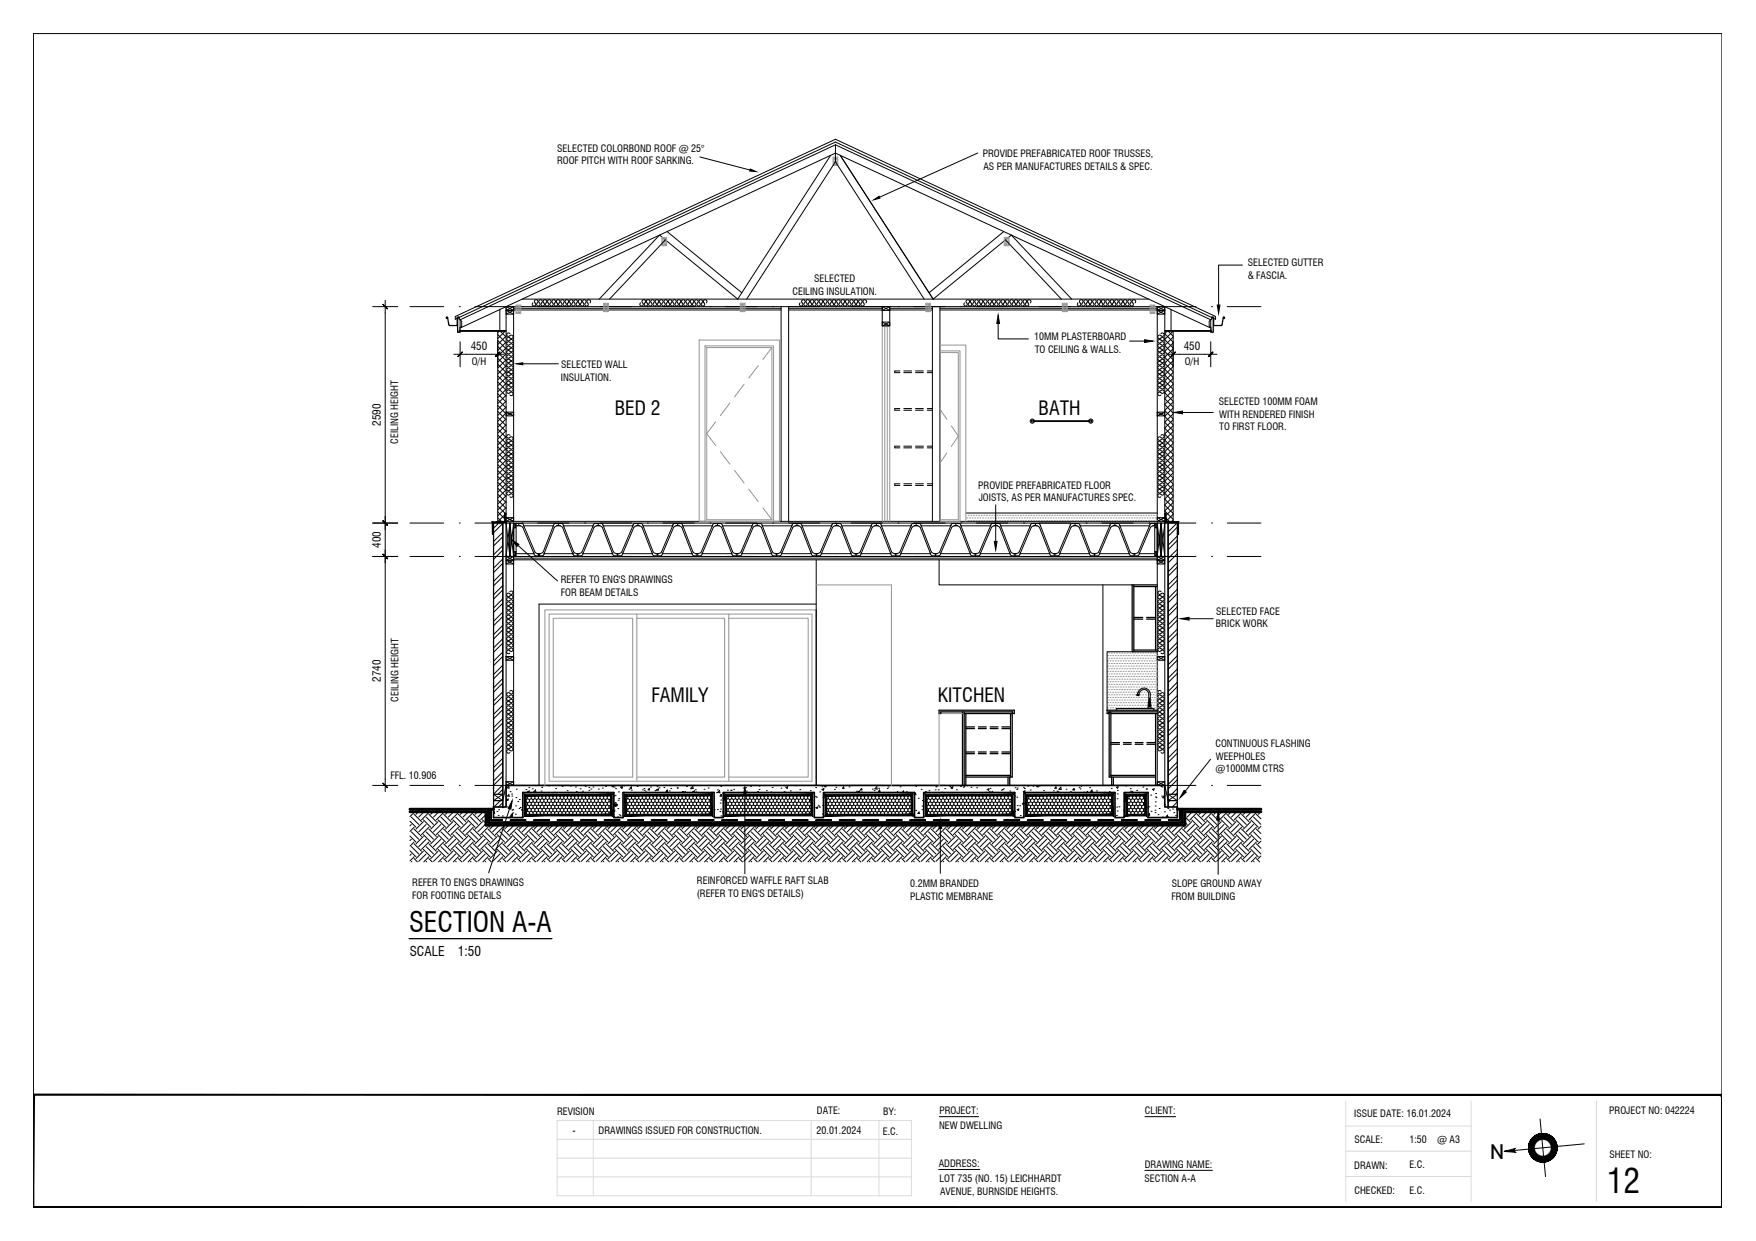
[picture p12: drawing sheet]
<svg xmlns="http://www.w3.org/2000/svg" width="420mm" height="297mm" viewBox="0 0 420 297" stroke-linecap="round" stroke-linejoin="round" font-family="sans-serif">
<defs><g id="words">
<text font-size="8" x="384.5" y="285.6">12</text>
<text font-size="6.6" x="97.9" y="223.1">SECTION A-A</text>
<text font-size="5" x="356.5" y="277.5">N</text>
<g font-size="4.7">
<text x="147.1" y="99.4">BED 2</text>
<text x="248.5" y="99.3">BATH</text>
<text x="155.9" y="168">FAMILY</text>
<text x="224.4" y="168.1">KITCHEN</text>
</g>
<g font-size="3.2">
<text x="98" y="228.9">SCALE</text>
<text x="109.6" y="228.9">1:50</text>
</g>
<g font-size="2.7">
<text x="112.6" y="83.8">450</text>
<text x="283.2" y="83.8">450</text>
<text x="91.1" y="101.9" transform="rotate(-90 91.1 101.9)">2590</text>
<text x="91.1" y="131.2" transform="rotate(-90 91.1 131.2)">400</text>
<text x="91.1" y="163.2" transform="rotate(-90 91.1 163.2)">2740</text>
</g>
<g font-size="2.4">
<text x="133.3" y="39.3">ROOF PITCH WITH ROOF SARKING.</text>
<text x="133.3" y="36.3">SELECTED COLORBOND ROOF @ 25°</text>
<text x="235.2" y="37.7">PROVIDE PREFABRICATED ROOF TRUSSES,</text>
<text x="235.3" y="40.7">AS PER MANUFACTURES DETAILS &amp; SPEC.</text>
<text x="298.6" y="63.7">SELECTED GUTTER</text>
<text x="189.6" y="70.5">CEILING INSULATION.</text>
<text x="194.8" y="67.5">SELECTED</text>
<text x="298.5" y="66.8">&amp; FASCIA.</text>
<text x="247.4" y="81.4">10MM PLASTERBOARD</text>
<text x="112.9" y="87.3">O/H</text>
<text x="134.3" y="88.1">SELECTED WALL</text>
<text x="247.6" y="84.5">TO CEILING &amp; WALLS.</text>
<text x="283.5" y="87.3">O/H</text>
<text x="134.2" y="91.1">INSULATION.</text>
<text x="291.6" y="97">SELECTED 100MM FOAM</text>
<text x="291.7" y="100">WITH RENDERED FINISH</text>
<text x="95.2" y="106.2" transform="rotate(-90 95.2 106.2)">CEILING HEIGHT</text>
<text x="291.7" y="103">TO FIRST FLOOR.</text>
<text x="234.1" y="117">PROVIDE PREFABRICATED FLOOR</text>
<text x="234.2" y="120">JOISTS, AS PER MANUFACTURES SPEC.</text>
<text x="134.2" y="139.6">REFER TO ENG'S DRAWINGS</text>
<text x="134.2" y="142.6">FOR BEAM DETAILS</text>
<text x="291" y="147.1">SELECTED FACE</text>
<text x="290.9" y="150.1">BRICK WORK</text>
<text x="95.4" y="167.9" transform="rotate(-90 95.4 167.9)">CEILING HEIGHT</text>
<text x="290.8" y="178.8">CONTINUOUS FLASHING</text>
<text x="290.8" y="184.9">@1000MM CTRS</text>
<text x="290.9" y="181.8">WEEPHOLES</text>
<text x="93.4" y="186.4">FFL. 10.906</text>
<text x="98.6" y="212.1">REFER TO ENG'S DRAWINGS</text>
<text x="98.6" y="215.1">FOR FOOTING DETAILS</text>
<text x="166.7" y="214.7">(REFER TO ENG'S DETAILS)</text>
<text x="166.8" y="211.6">REINFORCED WAFFLE RAFT SLAB</text>
<text x="217.7" y="215.4">PLASTIC MEMBRANE</text>
<text x="217.8" y="212.3">0.2MM BRANDED</text>
<text x="280.3" y="215.4">FROM BUILDING</text>
<text x="280.3" y="212.3">SLOPE GROUND AWAY</text>
<text x="133.3" y="266.8">REVISION</text>
<text x="195.5" y="266.8">DATE:</text>
<text x="211.3" y="266.8">BY:</text>
<text x="224.8" y="266.7">PROJECT:</text>
<text x="274" y="266.7">CLIENT:</text>
<text x="324" y="267.4">ISSUE DATE: 16.01.2024</text>
<text x="385" y="266.7">PROJECT NO: 042224</text>
<text x="137" y="271.5">-</text>
<text x="143.2" y="271.5">DRAWINGS ISSUED FOR CONSTRUCTION.</text>
<text x="195.4" y="271.5">20.01.2024</text>
<text x="211.2" y="271.6">E.C.</text>
<text x="224.7" y="270.3">NEW DWELLING</text>
<text x="324.1" y="273.5">SCALE:</text>
<text x="337.2" y="273.5">1:50</text>
<text x="343.9" y="273.5">@ A3</text>
<text x="224.6" y="279.4">ADDRESS:</text>
<text x="273.9" y="279.6">DRAWING NAME:</text>
<text x="324" y="279.7">DRAWN:</text>
<text x="337.2" y="279.7">E.C.</text>
<text x="385.1" y="277.2">SHEET NO:</text>
<text x="224.8" y="283">LOT 735 (NO. 15) LEICHHARDT</text>
<text x="224.9" y="286.1">AVENUE, BURNSIDE HEIGHTS.</text>
<text x="273.8" y="283">SECTION A-A</text>
<text x="324.1" y="285.7">CHECKED:</text>
<text x="337.2" y="285.7">E.C.</text>
</g>
</g></defs>
<!-- layer: XREF1|GRD-WAL3 -->
<g fill="none" stroke="#000" stroke-width=".24">
<path d="M198.7 37.2l-22.2 34.4-18.7-15.3-14.4 15.3M201 37.2l22.3 34.4 18.7-15.3 14.4 15.3M159.2 57.4l-13.4 14.2M159.6 55.4l17.9 14.7M240.2 55.4l-17.9 14.7M240.6 57.4l13.3 14.2M109.9 79.3h11.2M109.9 79.1h11.2M122 79.9a.45 .45 0 0 0-.7 0 .45 .45 0 0 0 .2 .7 .45 .45 0 0 0 .6-.4 .45 .45 0 0 1 .6 .3 .45 .45 0 0 1-.2 .6 .45 .45 0 0 1-.6-.3 .44 .44 0 0 0-.6 .2 .44 .44 0 0 0 .3 .6 .44 .44 0 0 0 .5-.3 .45 .45 0 0 1 .6 .2 .45 .45 0 0 1-.2 .6 .45 .45 0 0 1-.6-.3 .44 .44 0 0 0-.6 .3 .44 .44 0 0 0 .3 .6 .44 .44 0 0 0 .5-.4 .45 .45 0 0 1 .6 .3 .45 .45 0 0 1-.2 .6 .45 .45 0 0 1-.6-.3 .44 .44 0 0 0-.6 .2 .44 .44 0 0 0 .3 .6 .44 .44 0 0 0 .5-.3 .45 .45 0 0 1 .6 .2 .45 .45 0 0 1-.2 .6 .45 .45 0 0 1-.6-.3 .44 .44 0 0 0-.6 .3 .44 .44 0 0 0 .3 .6 .44 .44 0 0 0 .5-.4 .45 .45 0 0 1 .6 .3 .45 .45 0 0 1-.2 .6 .45 .45 0 0 1-.6-.3 .44 .44 0 0 0-.6 .2 .44 .44 0 0 0 .3 .6 .44 .44 0 0 0 .5-.3 .45 .45 0 0 1 .6 .2 .45 .45 0 0 1-.2 .6 .45 .45 0 0 1-.6-.3 .44 .44 0 0 0-.6 .3 .44 .44 0 0 0 .3 .6 .44 .44 0 0 0 .5-.4 .45 .45 0 0 1 .6 .3 .45 .45 0 0 1-.2 .6 .45 .45 0 0 1-.6-.3 .44 .44 0 0 0-.6 .2 .44 .44 0 0 0 .3 .6 .44 .44 0 0 0 .5-.3 .45 .45 0 0 1 .6 .2 .45 .45 0 0 1-.2 .6 .45 .45 0 0 1-.6-.3 .44 .44 0 0 0-.6 .3 .44 .44 0 0 0 .3 .6 .44 .44 0 0 0 .5-.4 .45 .45 0 0 1 .6 .3 .45 .45 0 0 1-.2 .6 .45 .45 0 0 1-.6-.3 .44 .44 0 0 0-.6 .2 .44 .44 0 0 0 .3 .6 .44 .44 0 0 0 .5-.3 .45 .45 0 0 1 .6 .2 .45 .45 0 0 1-.2 .6 .45 .45 0 0 1-.6-.3 .44 .44 0 0 0-.6 .3 .44 .44 0 0 0 .3 .6 .44 .44 0 0 0 .5-.4 .45 .45 0 0 1 .6 .3 .45 .45 0 0 1-.2 .6 .45 .45 0 0 1-.6-.3 .44 .44 0 0 0-.6 .2 .44 .44 0 0 0 .3 .6 .44 .44 0 0 0 .5-.3 .45 .45 0 0 1 .6 .2 .45 .45 0 0 1-.2 .6 .45 .45 0 0 1-.6-.3 .44 .44 0 0 0-.6 .3 .44 .44 0 0 0 .3 .6 .44 .44 0 0 0 .5-.4 .45 .45 0 0 1 .6 .3 .45 .45 0 0 1-.2 .6 .45 .45 0 0 1-.6-.3 .44 .44 0 0 0-.6 .2 .44 .44 0 0 0 .3 .6 .44 .44 0 0 0 .5-.3 .43 .43 0 0 1 .6 .1 .43 .43 0 0 1-.1 .6 .43 .43 0 0 1-.6 0M122.9 73.8h64M122.9 74.2h64M141.2 72.5a.46 .46 0 0 0-.1-.7 .46 .46 0 0 0-.7 .2 .46 .46 0 0 0 .3 .6 .44 .44 0 0 1-.3 .6 .44 .44 0 0 1-.5-.3 .44 .44 0 0 1 .3-.5 .45 .45 0 0 0-.3-.6 .45 .45 0 0 0-.5 .3 .45 .45 0 0 0 .3 .5 .44 .44 0 0 1-.3 .6 .44 .44 0 0 1-.6-.3 .44 .44 0 0 1 .4-.5 .45 .45 0 0 0-.3-.6 .45 .45 0 0 0-.6 .3 .45 .45 0 0 0 .3 .5 .44 .44 0 0 1-.3 .6 .44 .44 0 0 1-.5-.3 .44 .44 0 0 1 .3-.5 .45 .45 0 0 0-.3-.6 .45 .45 0 0 0-.5 .3 .45 .45 0 0 0 .3 .5 .44 .44 0 0 1-.3 .6 .44 .44 0 0 1-.6-.3 .44 .44 0 0 1 .4-.5 .45 .45 0 0 0-.3-.6 .45 .45 0 0 0-.6 .3 .45 .45 0 0 0 .3 .5 .44 .44 0 0 1-.3 .6 .44 .44 0 0 1-.5-.3 .44 .44 0 0 1 .3-.5 .45 .45 0 0 0-.3-.6 .45 .45 0 0 0-.5 .3 .45 .45 0 0 0 .3 .5 .44 .44 0 0 1-.3 .6 .44 .44 0 0 1-.6-.3 .44 .44 0 0 1 .4-.5 .45 .45 0 0 0-.3-.6 .45 .45 0 0 0-.6 .3 .45 .45 0 0 0 .3 .5 .44 .44 0 0 1-.3 .6 .44 .44 0 0 1-.5-.3 .44 .44 0 0 1 .3-.5 .45 .45 0 0 0-.3-.6 .45 .45 0 0 0-.5 .3 .45 .45 0 0 0 .3 .5 .44 .44 0 0 1-.3 .6 .44 .44 0 0 1-.6-.3 .44 .44 0 0 1 .4-.5 .45 .45 0 0 0-.3-.6 .45 .45 0 0 0-.6 .3 .45 .45 0 0 0 .3 .5 .44 .44 0 0 1-.3 .6 .44 .44 0 0 1-.5-.3 .44 .44 0 0 1 .3-.5 .45 .45 0 0 0-.3-.6 .45 .45 0 0 0-.5 .3 .45 .45 0 0 0 .3 .5 .44 .44 0 0 1-.3 .6 .44 .44 0 0 1-.6-.3 .44 .44 0 0 1 .4-.5 .45 .45 0 0 0-.3-.6 .45 .45 0 0 0-.6 .3 .45 .45 0 0 0 .3 .5 .44 .44 0 0 1-.3 .6 .44 .44 0 0 1-.5-.3 .44 .44 0 0 1 .3-.5 .45 .45 0 0 0-.3-.6 .45 .45 0 0 0-.5 .3 .45 .45 0 0 0 .3 .5 .44 .44 0 0 1-.3 .6 .44 .44 0 0 1-.6-.3 .44 .44 0 0 1 .4-.5 .45 .45 0 0 0-.3-.6 .45 .45 0 0 0-.6 .3 .45 .45 0 0 0 .3 .5 .42 .42 0 0 1-.1 .6 .42 .42 0 0 1-.6-.1 .42 .42 0 0 1 .1-.6"/>
<path d="M169 72.5a.46 .46 0 0 0-.1-.7 .46 .46 0 0 0-.7 .2 .46 .46 0 0 0 .4 .6 .44 .44 0 0 1-.3 .6 .44 .44 0 0 1-.6-.3 .44 .44 0 0 1 .4-.5 .45 .45 0 0 0-.3-.6 .45 .45 0 0 0-.6 .3 .45 .45 0 0 0 .3 .5 .44 .44 0 0 1-.3 .6 .44 .44 0 0 1-.5-.3 .44 .44 0 0 1 .3-.5 .45 .45 0 0 0-.3-.6 .45 .45 0 0 0-.5 .3 .45 .45 0 0 0 .3 .5 .44 .44 0 0 1-.3 .6 .44 .44 0 0 1-.6-.3 .44 .44 0 0 1 .4-.5 .45 .45 0 0 0-.3-.6 .45 .45 0 0 0-.6 .3 .45 .45 0 0 0 .3 .5 .44 .44 0 0 1-.3 .6 .44 .44 0 0 1-.5-.3 .44 .44 0 0 1 .3-.5 .45 .45 0 0 0-.3-.6 .45 .45 0 0 0-.5 .3 .45 .45 0 0 0 .3 .5 .44 .44 0 0 1-.3 .6 .44 .44 0 0 1-.6-.3 .44 .44 0 0 1 .4-.5 .45 .45 0 0 0-.3-.6 .45 .45 0 0 0-.6 .3 .45 .45 0 0 0 .3 .5 .44 .44 0 0 1-.3 .6 .44 .44 0 0 1-.5-.3 .44 .44 0 0 1 .3-.5 .45 .45 0 0 0-.3-.6 .45 .45 0 0 0-.5 .3 .45 .45 0 0 0 .3 .5 .44 .44 0 0 1-.3 .6 .44 .44 0 0 1-.6-.3 .44 .44 0 0 1 .4-.5 .45 .45 0 0 0-.3-.6 .45 .45 0 0 0-.6 .3 .45 .45 0 0 0 .3 .5 .44 .44 0 0 1-.3 .6 .44 .44 0 0 1-.5-.3 .44 .44 0 0 1 .3-.5 .45 .45 0 0 0-.3-.6 .45 .45 0 0 0-.5 .3 .45 .45 0 0 0 .3 .5 .44 .44 0 0 1-.3 .6 .44 .44 0 0 1-.6-.3 .44 .44 0 0 1 .4-.5 .45 .45 0 0 0-.3-.6 .45 .45 0 0 0-.6 .3 .45 .45 0 0 0 .3 .5 .44 .44 0 0 1-.3 .6 .44 .44 0 0 1-.5-.3 .44 .44 0 0 1 .3-.5 .45 .45 0 0 0-.3-.6 .45 .45 0 0 0-.5 .3 .45 .45 0 0 0 .3 .5 .44 .44 0 0 1-.3 .6 .44 .44 0 0 1-.6-.3 .44 .44 0 0 1 .4-.5 .45 .45 0 0 0-.3-.6 .45 .45 0 0 0-.6 .3 .45 .45 0 0 0 .3 .5 .44 .44 0 0 1-.3 .6 .44 .44 0 0 1-.5-.3 .44 .44 0 0 1 .3-.5 .45 .45 0 0 0-.3-.6 .45 .45 0 0 0-.5 .3 .45 .45 0 0 0 .3 .5 .44 .44 0 0 1-.3 .6 .44 .44 0 0 1-.6-.3 .44 .44 0 0 1 .4-.5 .45 .45 0 0 0-.3-.6 .45 .45 0 0 0-.6 .3 .45 .45 0 0 0 .3 .5 .44 .44 0 0 1-.3 .6 .44 .44 0 0 1-.5-.3 .44 .44 0 0 1 .3-.5 .45 .45 0 0 0-.3-.6 .45 .45 0 0 0-.5 .3 .45 .45 0 0 0 .3 .5 .42 .42 0 0 1-.2 .6 .42 .42 0 0 1-.5-.1 .42 .42 0 0 1 .1-.6M178.7 71.6l21.2-32.9 21.2 32.9M188.7 73.8h22.4M188.7 74.2h22.4M207.2 72.5a.46 .46 0 0 0-.1-.7 .46 .46 0 0 0-.7 .2 .46 .46 0 0 0 .4 .6 .44 .44 0 0 1-.3 .6 .44 .44 0 0 1-.6-.3 .44 .44 0 0 1 .3-.5 .45 .45 0 0 0-.2-.6 .45 .45 0 0 0-.6 .3 .45 .45 0 0 0 .3 .5 .44 .44 0 0 1-.3 .6 .44 .44 0 0 1-.5-.3 .44 .44 0 0 1 .3-.5 .45 .45 0 0 0-.3-.6 .45 .45 0 0 0-.6 .3 .45 .45 0 0 0 .4 .5 .44 .44 0 0 1-.3 .6 .44 .44 0 0 1-.6-.3 .44 .44 0 0 1 .3-.5 .45 .45 0 0 0-.2-.6 .45 .45 0 0 0-.6 .3 .45 .45 0 0 0 .3 .5 .44 .44 0 0 1-.3 .6 .44 .44 0 0 1-.5-.3 .44 .44 0 0 1 .3-.5 .45 .45 0 0 0-.3-.6 .45 .45 0 0 0-.6 .3 .45 .45 0 0 0 .4 .5 .44 .44 0 0 1-.3 .6 .44 .44 0 0 1-.6-.3 .44 .44 0 0 1 .3-.5 .45 .45 0 0 0-.2-.6 .45 .45 0 0 0-.6 .3 .45 .45 0 0 0 .3 .5 .44 .44 0 0 1-.3 .6 .44 .44 0 0 1-.5-.3 .44 .44 0 0 1 .3-.5 .45 .45 0 0 0-.3-.6 .45 .45 0 0 0-.6 .3 .45 .45 0 0 0 .4 .5 .44 .44 0 0 1-.3 .6 .44 .44 0 0 1-.6-.3 .44 .44 0 0 1 .3-.5 .45 .45 0 0 0-.2-.6 .45 .45 0 0 0-.6 .3 .45 .45 0 0 0 .3 .5 .44 .44 0 0 1-.3 .6 .44 .44 0 0 1-.5-.3 .44 .44 0 0 1 .3-.5 .45 .45 0 0 0-.3-.6 .45 .45 0 0 0-.6 .3 .45 .45 0 0 0 .4 .5 .44 .44 0 0 1-.3 .6 .44 .44 0 0 1-.6-.3 .44 .44 0 0 1 .4-.5 .45 .45 0 0 0-.3-.6 .45 .45 0 0 0-.6 .3 .45 .45 0 0 0 .3 .5 .44 .44 0 0 1-.3 .6 .44 .44 0 0 1-.5-.3 .44 .44 0 0 1 .3-.5 .45 .45 0 0 0-.3-.6 .45 .45 0 0 0-.6 .3 .45 .45 0 0 0 .4 .5 .44 .44 0 0 1-.3 .6 .44 .44 0 0 1-.6-.3 .44 .44 0 0 1 .4-.5 .45 .45 0 0 0-.3-.6 .45 .45 0 0 0-.6 .3 .45 .45 0 0 0 .3 .5 .44 .44 0 0 1-.3 .6 .44 .44 0 0 1-.5-.3 .44 .44 0 0 1 .3-.5 .45 .45 0 0 0-.3-.6 .45 .45 0 0 0-.6 .3 .45 .45 0 0 0 .4 .5 .44 .44 0 0 1-.3 .6 .44 .44 0 0 1-.6-.3 .44 .44 0 0 1 .4-.5 .45 .45 0 0 0-.3-.6 .45 .45 0 0 0-.6 .3 .45 .45 0 0 0 .3 .5 .44 .44 0 0 1-.3 .6 .44 .44 0 0 1-.5-.3 .44 .44 0 0 1 .3-.5 .45 .45 0 0 0-.3-.6 .45 .45 0 0 0-.6 .3 .45 .45 0 0 0 .4 .5 .42 .42 0 0 1-.2 .6 .42 .42 0 0 1-.6-.1 .42 .42 0 0 1 .1-.6M212.9 73.8h10.2M212.9 74.2h10.2M224.9 73.8h52M224.9 74.2h52M246.5 72.5a.46 .46 0 0 0-.1-.7 .46 .46 0 0 0-.6 .2 .46 .46 0 0 0 .3 .6 .44 .44 0 0 1-.3 .6 .44 .44 0 0 1-.5-.3 .44 .44 0 0 1 .3-.5 .45 .45 0 0 0-.3-.6 .45 .45 0 0 0-.6 .3 .45 .45 0 0 0 .4 .5 .44 .44 0 0 1-.3 .6 .44 .44 0 0 1-.6-.3 .44 .44 0 0 1 .3-.5 .45 .45 0 0 0-.2-.6 .45 .45 0 0 0-.6 .3 .45 .45 0 0 0 .3 .5 .44 .44 0 0 1-.3 .6 .44 .44 0 0 1-.5-.3 .44 .44 0 0 1 .3-.5 .45 .45 0 0 0-.3-.6 .45 .45 0 0 0-.6 .3 .45 .45 0 0 0 .4 .5 .44 .44 0 0 1-.3 .6 .44 .44 0 0 1-.6-.3 .44 .44 0 0 1 .3-.5 .45 .45 0 0 0-.2-.6 .45 .45 0 0 0-.6 .3 .45 .45 0 0 0 .3 .5 .44 .44 0 0 1-.3 .6 .44 .44 0 0 1-.5-.3 .44 .44 0 0 1 .3-.5 .45 .45 0 0 0-.3-.6 .45 .45 0 0 0-.6 .3 .45 .45 0 0 0 .4 .5 .44 .44 0 0 1-.3 .6 .44 .44 0 0 1-.6-.3 .44 .44 0 0 1 .3-.5 .45 .45 0 0 0-.2-.6 .45 .45 0 0 0-.6 .3 .45 .45 0 0 0 .3 .5 .44 .44 0 0 1-.3 .6 .44 .44 0 0 1-.5-.3 .44 .44 0 0 1 .3-.5 .45 .45 0 0 0-.3-.6 .45 .45 0 0 0-.6 .3 .45 .45 0 0 0 .4 .5 .44 .44 0 0 1-.3 .6 .44 .44 0 0 1-.6-.3 .44 .44 0 0 1 .4-.5 .45 .45 0 0 0-.3-.6 .45 .45 0 0 0-.6 .3 .45 .45 0 0 0 .3 .5 .44 .44 0 0 1-.3 .6 .44 .44 0 0 1-.5-.3 .44 .44 0 0 1 .3-.5 .45 .45 0 0 0-.3-.6 .45 .45 0 0 0-.6 .3 .45 .45 0 0 0 .4 .5 .44 .44 0 0 1-.3 .6 .44 .44 0 0 1-.6-.3 .44 .44 0 0 1 .4-.5 .45 .45 0 0 0-.3-.6 .45 .45 0 0 0-.6 .3 .45 .45 0 0 0 .3 .5 .44 .44 0 0 1-.3 .6 .44 .44 0 0 1-.5-.3 .44 .44 0 0 1 .3-.5 .45 .45 0 0 0-.3-.6 .45 .45 0 0 0-.6 .3 .45 .45 0 0 0 .4 .5 .44 .44 0 0 1-.3 .6 .44 .44 0 0 1-.6-.3 .44 .44 0 0 1 .4-.5 .45 .45 0 0 0-.3-.6 .45 .45 0 0 0-.6 .3 .45 .45 0 0 0 .3 .5 .44 .44 0 0 1-.3 .6 .44 .44 0 0 1-.5-.3 .44 .44 0 0 1 .3-.5 .45 .45 0 0 0-.3-.6 .45 .45 0 0 0-.6 .3 .45 .45 0 0 0 .4 .5 .44 .44 0 0 1-.3 .6 .44 .44 0 0 1-.6-.3 .44 .44 0 0 1 .4-.5 .45 .45 0 0 0-.3-.6 .45 .45 0 0 0-.6 .3 .45 .45 0 0 0 .3 .5 .42 .42 0 0 1-.1 .6 .42 .42 0 0 1-.6-.1 .42 .42 0 0 1 .1-.6M264.2 72.5a.46 .46 0 0 0-.1-.7 .46 .46 0 0 0-.6 .2 .46 .46 0 0 0 .3 .6 .44 .44 0 0 1-.3 .6 .44 .44 0 0 1-.5-.3 .44 .44 0 0 1 .3-.5 .45 .45 0 0 0-.3-.6 .45 .45 0 0 0-.6 .3 .45 .45 0 0 0 .4 .5 .44 .44 0 0 1-.3 .6 .44 .44 0 0 1-.6-.3 .44 .44 0 0 1 .4-.5 .45 .45 0 0 0-.3-.6 .45 .45 0 0 0-.6 .3 .45 .45 0 0 0 .3 .5 .44 .44 0 0 1-.3 .6 .44 .44 0 0 1-.5-.3 .44 .44 0 0 1 .3-.5 .45 .45 0 0 0-.3-.6 .45 .45 0 0 0-.6 .3 .45 .45 0 0 0 .4 .5 .44 .44 0 0 1-.3 .6 .44 .44 0 0 1-.6-.3 .44 .44 0 0 1 .4-.5 .45 .45 0 0 0-.3-.6 .45 .45 0 0 0-.6 .3 .45 .45 0 0 0 .3 .5 .44 .44 0 0 1-.3 .6 .44 .44 0 0 1-.5-.3 .44 .44 0 0 1 .3-.5 .45 .45 0 0 0-.3-.6 .45 .45 0 0 0-.6 .3 .45 .45 0 0 0 .4 .5 .42 .42 0 0 1-.2 .6 .42 .42 0 0 1-.6-.1 .42 .42 0 0 1 .1-.6M264.2 72.5a.45 .45 0 0 0 .1 .7 .45 .45 0 0 0 .7-.2 .45 .45 0 0 0-.4-.6 .45 .45 0 0 1 .3-.6 .45 .45 0 0 1 .6 .3 .45 .45 0 0 1-.3 .5 .44 .44 0 0 0 .2 .6 .44 .44 0 0 0 .6-.3 .44 .44 0 0 0-.3-.5 .45 .45 0 0 1 .2-.6 .45 .45 0 0 1 .6 .3 .45 .45 0 0 1-.3 .5 .44 .44 0 0 0 .3 .6 .44 .44 0 0 0 .5-.3 .44 .44 0 0 0-.3-.5 .45 .45 0 0 1 .3-.6 .45 .45 0 0 1 .6 .3 .45 .45 0 0 1-.3 .5 .42 .42 0 0 0 .1 .6 .42 .42 0 0 0 .6-.1 .42 .42 0 0 0-.1-.6"/>
<path d="M271.6 72.5a.46 .46 0 0 0-.1-.7 .46 .46 0 0 0-.7 .2 .46 .46 0 0 0 .4 .6 .44 .44 0 0 1-.3 .6 .44 .44 0 0 1-.6-.3 .44 .44 0 0 1 .3-.5 .45 .45 0 0 0-.2-.6 .45 .45 0 0 0-.6 .3 .45 .45 0 0 0 .3 .5 .44 .44 0 0 1-.3 .6 .44 .44 0 0 1-.5-.3 .44 .44 0 0 1 .3-.5 .45 .45 0 0 0-.3-.6 .45 .45 0 0 0-.6 .3 .45 .45 0 0 0 .4 .5 .44 .44 0 0 1-.3 .6 .44 .44 0 0 1-.6-.3 .44 .44 0 0 1 .3-.5 .43 .43 0 0 0-.1-.6 .43 .43 0 0 0-.6 .1 .43 .43 0 0 0 .1 .6M277.8 79.9a.45 .45 0 0 1 .7 0 .45 .45 0 0 1-.2 .7 .45 .45 0 0 1-.6-.4 .45 .45 0 0 0-.6 .3 .45 .45 0 0 0 .2 .6 .45 .45 0 0 0 .6-.3 .44 .44 0 0 1 .6 .2 .44 .44 0 0 1-.3 .6 .44 .44 0 0 1-.5-.3 .45 .45 0 0 0-.6 .2 .45 .45 0 0 0 .2 .6 .45 .45 0 0 0 .6-.3 .44 .44 0 0 1 .6 .3 .44 .44 0 0 1-.3 .6 .44 .44 0 0 1-.5-.4 .45 .45 0 0 0-.6 .3 .45 .45 0 0 0 .2 .6 .45 .45 0 0 0 .6-.3 .44 .44 0 0 1 .6 .2 .44 .44 0 0 1-.3 .6 .44 .44 0 0 1-.5-.3 .45 .45 0 0 0-.6 .2 .45 .45 0 0 0 .2 .6 .45 .45 0 0 0 .6-.3 .44 .44 0 0 1 .6 .3 .44 .44 0 0 1-.3 .6 .44 .44 0 0 1-.5-.4 .45 .45 0 0 0-.6 .3 .45 .45 0 0 0 .2 .6 .45 .45 0 0 0 .6-.3 .44 .44 0 0 1 .6 .2 .44 .44 0 0 1-.3 .6 .44 .44 0 0 1-.5-.3 .45 .45 0 0 0-.6 .2 .45 .45 0 0 0 .2 .6 .45 .45 0 0 0 .6-.3 .44 .44 0 0 1 .6 .3 .44 .44 0 0 1-.3 .6 .44 .44 0 0 1-.5-.4 .45 .45 0 0 0-.6 .3 .45 .45 0 0 0 .2 .6 .45 .45 0 0 0 .6-.3 .44 .44 0 0 1 .6 .2 .44 .44 0 0 1-.3 .6 .44 .44 0 0 1-.5-.3 .45 .45 0 0 0-.6 .2 .45 .45 0 0 0 .2 .6 .45 .45 0 0 0 .6-.3 .44 .44 0 0 1 .6 .3 .44 .44 0 0 1-.3 .6 .44 .44 0 0 1-.5-.4 .45 .45 0 0 0-.6 .3 .45 .45 0 0 0 .2 .6 .45 .45 0 0 0 .6-.3 .44 .44 0 0 1 .6 .2 .44 .44 0 0 1-.3 .6 .44 .44 0 0 1-.5-.3 .45 .45 0 0 0-.6 .2 .45 .45 0 0 0 .2 .6 .45 .45 0 0 0 .6-.3 .44 .44 0 0 1 .6 .3 .44 .44 0 0 1-.3 .6 .44 .44 0 0 1-.5-.4 .45 .45 0 0 0-.6 .3 .45 .45 0 0 0 .2 .6 .45 .45 0 0 0 .6-.3 .44 .44 0 0 1 .6 .2 .44 .44 0 0 1-.3 .6 .44 .44 0 0 1-.5-.3 .45 .45 0 0 0-.6 .2 .45 .45 0 0 0 .2 .6 .45 .45 0 0 0 .6-.3 .44 .44 0 0 1 .6 .3 .44 .44 0 0 1-.3 .6 .44 .44 0 0 1-.5-.4 .45 .45 0 0 0-.6 .3 .45 .45 0 0 0 .2 .6 .45 .45 0 0 0 .6-.3 .44 .44 0 0 1 .6 .2 .44 .44 0 0 1-.3 .6 .44 .44 0 0 1-.5-.3 .43 .43 0 0 0-.6 .1 .43 .43 0 0 0 .1 .6 .43 .43 0 0 0 .6 0M278.7 79.3h11.2M278.7 79.1h11.2M122 104.2a.45 .45 0 0 0-.7 .1 .45 .45 0 0 0 .2 .6 .45 .45 0 0 0 .6-.3 .45 .45 0 0 1 .6 .3 .45 .45 0 0 1-.2 .5 .45 .45 0 0 1-.6-.3 .44 .44 0 0 0-.6 .3 .44 .44 0 0 0 .3 .6 .44 .44 0 0 0 .5-.4 .45 .45 0 0 1 .6 .3 .45 .45 0 0 1-.2 .6 .45 .45 0 0 1-.6-.3 .44 .44 0 0 0-.6 .2 .44 .44 0 0 0 .3 .6 .44 .44 0 0 0 .5-.3 .45 .45 0 0 1 .6 .2 .45 .45 0 0 1-.2 .6 .45 .45 0 0 1-.6-.3 .44 .44 0 0 0-.6 .3 .44 .44 0 0 0 .3 .6 .44 .44 0 0 0 .5-.4 .45 .45 0 0 1 .6 .3 .45 .45 0 0 1-.2 .6 .45 .45 0 0 1-.6-.3 .44 .44 0 0 0-.6 .2 .44 .44 0 0 0 .3 .6 .44 .44 0 0 0 .5-.3 .45 .45 0 0 1 .6 .2 .45 .45 0 0 1-.2 .6 .45 .45 0 0 1-.6-.3 .44 .44 0 0 0-.6 .3 .44 .44 0 0 0 .3 .6 .44 .44 0 0 0 .5-.4 .45 .45 0 0 1 .6 .3 .45 .45 0 0 1-.2 .6 .45 .45 0 0 1-.6-.3 .44 .44 0 0 0-.6 .2 .44 .44 0 0 0 .3 .6 .44 .44 0 0 0 .5-.3 .45 .45 0 0 1 .6 .2 .45 .45 0 0 1-.2 .6 .45 .45 0 0 1-.6-.3 .44 .44 0 0 0-.6 .3 .44 .44 0 0 0 .3 .6 .44 .44 0 0 0 .5-.4 .45 .45 0 0 1 .6 .3 .45 .45 0 0 1-.2 .6 .45 .45 0 0 1-.6-.3 .44 .44 0 0 0-.6 .2 .44 .44 0 0 0 .3 .6 .44 .44 0 0 0 .5-.3 .45 .45 0 0 1 .6 .2 .45 .45 0 0 1-.2 .6 .45 .45 0 0 1-.6-.3 .44 .44 0 0 0-.6 .3 .44 .44 0 0 0 .3 .6 .44 .44 0 0 0 .5-.4 .45 .45 0 0 1 .6 .3 .45 .45 0 0 1-.2 .6 .45 .45 0 0 1-.6-.3 .44 .44 0 0 0-.6 .2 .44 .44 0 0 0 .3 .6 .44 .44 0 0 0 .5-.3 .45 .45 0 0 1 .6 .2 .45 .45 0 0 1-.2 .6 .45 .45 0 0 1-.6-.3 .44 .44 0 0 0-.6 .3 .44 .44 0 0 0 .3 .6 .44 .44 0 0 0 .5-.4 .45 .45 0 0 1 .6 .3 .45 .45 0 0 1-.2 .6 .45 .45 0 0 1-.6-.3 .44 .44 0 0 0-.6 .2 .44 .44 0 0 0 .3 .6 .44 .44 0 0 0 .5-.3 .45 .45 0 0 1 .6 .2 .45 .45 0 0 1-.2 .6 .45 .45 0 0 1-.6-.3 .44 .44 0 0 0-.6 .3 .44 .44 0 0 0 .3 .6 .44 .44 0 0 0 .5-.4 .43 .43 0 0 1 .6 .2 .43 .43 0 0 1-.1 .6 .43 .43 0 0 1-.6-.1M277.8 104.2a.45 .45 0 0 1 .7 .1 .45 .45 0 0 1-.2 .6 .45 .45 0 0 1-.6-.3 .45 .45 0 0 0-.6 .2 .45 .45 0 0 0 .2 .6 .45 .45 0 0 0 .6-.3 .44 .44 0 0 1 .6 .3 .44 .44 0 0 1-.3 .6 .44 .44 0 0 1-.5-.4 .45 .45 0 0 0-.6 .3 .45 .45 0 0 0 .2 .6 .45 .45 0 0 0 .6-.3 .44 .44 0 0 1 .6 .2 .44 .44 0 0 1-.3 .6 .44 .44 0 0 1-.5-.3 .45 .45 0 0 0-.6 .2 .45 .45 0 0 0 .2 .6 .45 .45 0 0 0 .6-.3 .44 .44 0 0 1 .6 .3 .44 .44 0 0 1-.3 .6 .44 .44 0 0 1-.5-.4 .45 .45 0 0 0-.6 .3 .45 .45 0 0 0 .2 .6 .45 .45 0 0 0 .6-.3 .44 .44 0 0 1 .6 .2 .44 .44 0 0 1-.3 .6 .44 .44 0 0 1-.5-.3 .45 .45 0 0 0-.6 .2 .45 .45 0 0 0 .2 .6 .45 .45 0 0 0 .6-.3 .44 .44 0 0 1 .6 .3 .44 .44 0 0 1-.3 .6 .44 .44 0 0 1-.5-.4 .45 .45 0 0 0-.6 .3 .45 .45 0 0 0 .2 .6 .45 .45 0 0 0 .6-.3 .44 .44 0 0 1 .6 .2 .44 .44 0 0 1-.3 .6 .44 .44 0 0 1-.5-.3 .45 .45 0 0 0-.6 .2 .45 .45 0 0 0 .2 .6 .45 .45 0 0 0 .6-.3 .44 .44 0 0 1 .6 .3 .44 .44 0 0 1-.3 .6 .44 .44 0 0 1-.5-.4 .45 .45 0 0 0-.6 .3 .45 .45 0 0 0 .2 .6 .45 .45 0 0 0 .6-.3 .44 .44 0 0 1 .6 .2 .44 .44 0 0 1-.3 .6 .44 .44 0 0 1-.5-.3 .45 .45 0 0 0-.6 .2 .45 .45 0 0 0 .2 .6 .45 .45 0 0 0 .6-.3 .44 .44 0 0 1 .6 .3 .44 .44 0 0 1-.3 .6 .44 .44 0 0 1-.5-.4 .45 .45 0 0 0-.6 .3 .45 .45 0 0 0 .2 .6 .45 .45 0 0 0 .6-.3 .44 .44 0 0 1 .6 .2 .44 .44 0 0 1-.3 .6 .44 .44 0 0 1-.5-.3 .45 .45 0 0 0-.6 .2 .45 .45 0 0 0 .2 .6 .45 .45 0 0 0 .6-.3 .44 .44 0 0 1 .6 .3 .44 .44 0 0 1-.3 .6 .44 .44 0 0 1-.5-.4 .45 .45 0 0 0-.6 .3 .45 .45 0 0 0 .2 .6 .45 .45 0 0 0 .6-.3 .44 .44 0 0 1 .6 .2 .44 .44 0 0 1-.3 .6 .44 .44 0 0 1-.5-.3 .45 .45 0 0 0-.6 .2 .45 .45 0 0 0 .2 .6 .45 .45 0 0 0 .6-.3 .44 .44 0 0 1 .6 .3 .44 .44 0 0 1-.3 .6 .44 .44 0 0 1-.5-.4 .43 .43 0 0 0-.6 .2 .43 .43 0 0 0 .1 .6 .43 .43 0 0 0 .6-.1M121.1 133.2v54.8M122.9 134h154M122.9 133.6h154M278.7 133.2v54.8M122 141.6a.45 .45 0 0 1 .7 .1 .45 .45 0 0 1-.2 .7 .45 .45 0 0 1-.6-.4 .45 .45 0 0 0-.6 .3 .45 .45 0 0 0 .2 .6 .45 .45 0 0 0 .6-.3 .44 .44 0 0 1 .6 .2 .44 .44 0 0 1-.3 .6 .44 .44 0 0 1-.5-.3 .45 .45 0 0 0-.6 .2 .45 .45 0 0 0 .2 .6 .45 .45 0 0 0 .6-.3 .44 .44 0 0 1 .6 .3 .44 .44 0 0 1-.3 .5 .44 .44 0 0 1-.5-.3 .45 .45 0 0 0-.6 .3 .45 .45 0 0 0 .2 .6 .45 .45 0 0 0 .6-.3 .44 .44 0 0 1 .6 .2 .44 .44 0 0 1-.3 .6 .44 .44 0 0 1-.5-.3 .45 .45 0 0 0-.6 .2 .45 .45 0 0 0 .2 .6 .45 .45 0 0 0 .6-.3 .44 .44 0 0 1 .6 .3 .44 .44 0 0 1-.3 .5 .44 .44 0 0 1-.5-.3 .45 .45 0 0 0-.6 .3 .45 .45 0 0 0 .2 .6 .45 .45 0 0 0 .6-.3 .44 .44 0 0 1 .6 .2 .44 .44 0 0 1-.3 .6 .44 .44 0 0 1-.5-.3 .45 .45 0 0 0-.6 .2 .45 .45 0 0 0 .2 .6 .45 .45 0 0 0 .6-.3 .44 .44 0 0 1 .6 .3 .44 .44 0 0 1-.3 .5 .44 .44 0 0 1-.5-.3 .45 .45 0 0 0-.6 .3 .45 .45 0 0 0 .2 .5 .45 .45 0 0 0 .6-.2 .44 .44 0 0 1 .6 .2 .44 .44 0 0 1-.3 .6 .44 .44 0 0 1-.5-.3 .45 .45 0 0 0-.6 .2 .45 .45 0 0 0 .2 .6 .45 .45 0 0 0 .6-.3 .44 .44 0 0 1 .6 .3 .44 .44 0 0 1-.3 .5 .44 .44 0 0 1-.5-.3 .45 .45 0 0 0-.6 .3 .45 .45 0 0 0 .2 .5 .45 .45 0 0 0 .6-.2 .44 .44 0 0 1 .6 .2 .44 .44 0 0 1-.3 .6 .44 .44 0 0 1-.5-.3 .45 .45 0 0 0-.6 .2 .45 .45 0 0 0 .2 .6 .45 .45 0 0 0 .6-.3 .44 .44 0 0 1 .6 .3 .44 .44 0 0 1-.3 .5 .44 .44 0 0 1-.5-.3 .45 .45 0 0 0-.6 .3 .45 .45 0 0 0 .2 .5 .45 .45 0 0 0 .6-.2 .44 .44 0 0 1 .6 .2 .44 .44 0 0 1-.3 .6 .44 .44 0 0 1-.5-.3 .45 .45 0 0 0-.6 .2 .45 .45 0 0 0 .2 .6 .45 .45 0 0 0 .6-.3 .44 .44 0 0 1 .6 .3 .44 .44 0 0 1-.3 .5 .44 .44 0 0 1-.5-.3 .45 .45 0 0 0-.6 .3 .45 .45 0 0 0 .2 .5 .45 .45 0 0 0 .6-.2 .44 .44 0 0 1 .6 .2 .44 .44 0 0 1-.3 .6 .44 .44 0 0 1-.5-.3 .43 .43 0 0 0-.6 .1 .43 .43 0 0 0 .1 .6 .43 .43 0 0 0 .6-.1M277.8 141.6a.45 .45 0 0 0-.7 .1 .45 .45 0 0 0 .2 .7 .45 .45 0 0 0 .6-.4 .45 .45 0 0 1 .6 .3 .45 .45 0 0 1-.2 .6 .45 .45 0 0 1-.6-.3 .44 .44 0 0 0-.6 .2 .44 .44 0 0 0 .3 .6 .44 .44 0 0 0 .5-.3 .45 .45 0 0 1 .6 .2 .45 .45 0 0 1-.2 .6 .45 .45 0 0 1-.6-.3 .44 .44 0 0 0-.6 .3 .44 .44 0 0 0 .3 .5 .44 .44 0 0 0 .5-.3 .45 .45 0 0 1 .6 .3 .45 .45 0 0 1-.2 .6 .45 .45 0 0 1-.6-.3 .44 .44 0 0 0-.6 .2 .44 .44 0 0 0 .3 .6 .44 .44 0 0 0 .5-.3 .45 .45 0 0 1 .6 .2 .45 .45 0 0 1-.2 .6 .45 .45 0 0 1-.6-.3 .44 .44 0 0 0-.6 .3 .44 .44 0 0 0 .3 .5 .44 .44 0 0 0 .5-.3 .45 .45 0 0 1 .6 .3 .45 .45 0 0 1-.2 .6 .45 .45 0 0 1-.6-.3 .44 .44 0 0 0-.6 .2 .44 .44 0 0 0 .3 .6 .44 .44 0 0 0 .5-.3 .45 .45 0 0 1 .6 .2 .45 .45 0 0 1-.2 .6 .45 .45 0 0 1-.6-.3 .44 .44 0 0 0-.6 .3 .44 .44 0 0 0 .3 .5 .44 .44 0 0 0 .5-.3 .45 .45 0 0 1 .6 .3 .45 .45 0 0 1-.2 .6 .45 .45 0 0 1-.6-.3 .44 .44 0 0 0-.6 .2 .44 .44 0 0 0 .3 .6 .44 .44 0 0 0 .5-.3 .45 .45 0 0 1 .6 .2 .45 .45 0 0 1-.2 .6 .45 .45 0 0 1-.6-.3 .44 .44 0 0 0-.6 .3 .44 .44 0 0 0 .3 .5 .44 .44 0 0 0 .5-.3 .45 .45 0 0 1 .6 .3 .45 .45 0 0 1-.2 .5 .45 .45 0 0 1-.6-.2 .44 .44 0 0 0-.6 .2 .44 .44 0 0 0 .3 .6 .44 .44 0 0 0 .5-.3 .45 .45 0 0 1 .6 .2 .45 .45 0 0 1-.2 .6 .45 .45 0 0 1-.6-.3 .44 .44 0 0 0-.6 .3 .44 .44 0 0 0 .3 .5 .44 .44 0 0 0 .5-.3 .45 .45 0 0 1 .6 .3 .45 .45 0 0 1-.2 .5 .45 .45 0 0 1-.6-.2 .44 .44 0 0 0-.6 .2 .44 .44 0 0 0 .3 .6 .44 .44 0 0 0 .5-.3 .45 .45 0 0 1 .6 .2 .45 .45 0 0 1-.2 .6 .45 .45 0 0 1-.6-.3 .44 .44 0 0 0-.6 .3 .44 .44 0 0 0 .3 .5 .44 .44 0 0 0 .5-.3 .45 .45 0 0 1 .6 .3 .45 .45 0 0 1-.2 .5 .45 .45 0 0 1-.6-.2 .44 .44 0 0 0-.6 .2 .44 .44 0 0 0 .3 .6 .44 .44 0 0 0 .5-.3 .43 .43 0 0 1 .6 .1 .43 .43 0 0 1-.1 .6 .43 .43 0 0 1-.6-.1"/>
<path d="M122 165.4a.45 .45 0 0 1 .7 .1 .45 .45 0 0 1-.2 .7 .45 .45 0 0 1-.6-.4 .45 .45 0 0 0-.6 .3 .45 .45 0 0 0 .2 .6 .45 .45 0 0 0 .6-.3 .44 .44 0 0 1 .6 .2 .44 .44 0 0 1-.3 .6 .44 .44 0 0 1-.5-.3 .45 .45 0 0 0-.6 .2 .45 .45 0 0 0 .2 .6 .45 .45 0 0 0 .6-.3 .44 .44 0 0 1 .6 .3 .44 .44 0 0 1-.3 .5 .44 .44 0 0 1-.5-.3 .45 .45 0 0 0-.6 .3 .45 .45 0 0 0 .2 .6 .45 .45 0 0 0 .6-.3 .44 .44 0 0 1 .6 .2 .44 .44 0 0 1-.3 .6 .44 .44 0 0 1-.5-.3 .45 .45 0 0 0-.6 .2 .45 .45 0 0 0 .2 .6 .45 .45 0 0 0 .6-.3 .44 .44 0 0 1 .6 .3 .44 .44 0 0 1-.3 .5 .44 .44 0 0 1-.5-.3 .45 .45 0 0 0-.6 .3 .45 .45 0 0 0 .2 .6 .45 .45 0 0 0 .6-.3 .44 .44 0 0 1 .6 .2 .44 .44 0 0 1-.3 .6 .44 .44 0 0 1-.5-.3 .45 .45 0 0 0-.6 .2 .45 .45 0 0 0 .2 .6 .45 .45 0 0 0 .6-.3 .44 .44 0 0 1 .6 .3 .44 .44 0 0 1-.3 .5 .44 .44 0 0 1-.5-.3 .45 .45 0 0 0-.6 .3 .45 .45 0 0 0 .2 .6 .45 .45 0 0 0 .6-.3 .44 .44 0 0 1 .6 .2 .44 .44 0 0 1-.3 .6 .44 .44 0 0 1-.5-.3 .45 .45 0 0 0-.6 .2 .45 .45 0 0 0 .2 .6 .45 .45 0 0 0 .6-.3 .44 .44 0 0 1 .6 .3 .44 .44 0 0 1-.3 .5 .44 .44 0 0 1-.5-.3 .45 .45 0 0 0-.6 .3 .45 .45 0 0 0 .2 .6 .45 .45 0 0 0 .6-.3 .44 .44 0 0 1 .6 .2 .44 .44 0 0 1-.3 .6 .44 .44 0 0 1-.5-.3 .45 .45 0 0 0-.6 .2 .45 .45 0 0 0 .2 .6 .45 .45 0 0 0 .6-.3 .44 .44 0 0 1 .6 .3 .44 .44 0 0 1-.3 .5 .44 .44 0 0 1-.5-.3 .45 .45 0 0 0-.6 .3 .45 .45 0 0 0 .2 .6 .45 .45 0 0 0 .6-.3 .44 .44 0 0 1 .6 .2 .44 .44 0 0 1-.3 .6 .44 .44 0 0 1-.5-.3 .45 .45 0 0 0-.6 .2 .45 .45 0 0 0 .2 .6 .45 .45 0 0 0 .6-.3 .44 .44 0 0 1 .6 .3 .44 .44 0 0 1-.3 .5 .44 .44 0 0 1-.5-.3 .45 .45 0 0 0-.6 .3 .45 .45 0 0 0 .2 .6 .45 .45 0 0 0 .6-.3 .44 .44 0 0 1 .6 .2 .44 .44 0 0 1-.3 .6 .44 .44 0 0 1-.5-.3 .43 .43 0 0 0-.6 .1 .43 .43 0 0 0 .1 .6 .43 .43 0 0 0 .6-.1M277.8 174.3a.45 .45 0 0 1 .7 .1 .45 .45 0 0 1-.2 .7 .45 .45 0 0 1-.6-.3 .44 .44 0 0 0-.6 .2 .44 .44 0 0 0 .3 .6 .44 .44 0 0 0 .5-.3 .45 .45 0 0 1 .6 .2 .45 .45 0 0 1-.2 .6 .45 .45 0 0 1-.6-.3 .44 .44 0 0 0-.6 .3 .44 .44 0 0 0 .3 .5 .44 .44 0 0 0 .5-.3 .45 .45 0 0 1 .6 .3 .45 .45 0 0 1-.2 .6 .45 .45 0 0 1-.6-.3 .44 .44 0 0 0-.6 .2 .44 .44 0 0 0 .3 .6 .44 .44 0 0 0 .5-.3 .45 .45 0 0 1 .6 .2 .45 .45 0 0 1-.2 .6 .45 .45 0 0 1-.6-.3 .44 .44 0 0 0-.6 .3 .44 .44 0 0 0 .3 .5 .44 .44 0 0 0 .5-.3 .45 .45 0 0 1 .6 .3 .45 .45 0 0 1-.2 .6 .45 .45 0 0 1-.6-.3 .44 .44 0 0 0-.6 .2 .44 .44 0 0 0 .3 .6 .44 .44 0 0 0 .5-.3 .43 .43 0 0 1 .6 .1 .43 .43 0 0 1-.1 .6 .43 .43 0 0 1-.6-.1M277.8 165.4a.45 .45 0 0 0-.7 .1 .45 .45 0 0 0 .2 .7 .45 .45 0 0 0 .6-.4 .45 .45 0 0 1 .6 .3 .45 .45 0 0 1-.2 .6 .45 .45 0 0 1-.6-.3 .44 .44 0 0 0-.6 .2 .44 .44 0 0 0 .3 .6 .44 .44 0 0 0 .5-.3 .45 .45 0 0 1 .6 .2 .45 .45 0 0 1-.2 .6 .45 .45 0 0 1-.6-.3 .44 .44 0 0 0-.6 .3 .44 .44 0 0 0 .3 .5 .44 .44 0 0 0 .5-.3 .45 .45 0 0 1 .6 .3 .45 .45 0 0 1-.2 .6 .45 .45 0 0 1-.6-.3 .44 .44 0 0 0-.6 .2 .44 .44 0 0 0 .3 .6 .44 .44 0 0 0 .5-.3 .45 .45 0 0 1 .6 .2 .45 .45 0 0 1-.2 .6 .45 .45 0 0 1-.6-.3 .44 .44 0 0 0-.6 .3 .44 .44 0 0 0 .3 .5 .44 .44 0 0 0 .5-.3 .45 .45 0 0 1 .6 .3 .45 .45 0 0 1-.2 .6 .45 .45 0 0 1-.6-.3 .44 .44 0 0 0-.6 .2 .44 .44 0 0 0 .3 .6 .44 .44 0 0 0 .5-.3 .45 .45 0 0 1 .6 .2 .45 .45 0 0 1-.2 .6 .45 .45 0 0 1-.6-.3 .44 .44 0 0 0-.6 .3 .44 .44 0 0 0 .3 .5 .44 .44 0 0 0 .5-.3 .45 .45 0 0 1 .6 .3 .45 .45 0 0 1-.2 .6 .45 .45 0 0 1-.6-.3 .44 .44 0 0 0-.6 .2 .44 .44 0 0 0 .3 .6 .44 .44 0 0 0 .5-.3 .45 .45 0 0 1 .6 .2 .45 .45 0 0 1-.2 .6 .45 .45 0 0 1-.6-.3 .42 .42 0 0 0-.6 .2 .42 .42 0 0 0 .1 .5 .42 .42 0 0 0 .6-.1M117.5 196.2v.2"/>
</g>
<g fill="#000" stroke="#000" stroke-width=".24">
<path d="M117.4 193.7v2.6h.2zM117.4 193.7h.2v2.6z"/>
<path d="M117.5 196.4h2.7v-.2zM117.5 196.2h2.7l-2.7 .2z"/>
<path d="M122.1 196.4h3.7v-.2zM122.1 196.2h3.7l-3.7 .2z"/>
<path d="M127.7 196.4h3.8v-.2zM127.7 196.2h3.8l-3.8 .2z"/>
<path d="M133.3 196.4h3.8v-.2zM133.3 196.2h3.8l-3.8 .2z"/>
<path d="M139 196.4h3.7v-.2zM139 196.2h3.7l-3.7 .2z"/>
<path d="M144.6 196.4h3.7v-.2zM144.6 196.2h3.7l-3.7 .2z"/>
<path d="M150.2 196.4h3.8v-.2zM150.2 196.2h3.8l-3.8 .2z"/>
<path d="M155.8 196.4h3.8v-.2zM155.8 196.2h3.8l-3.8 .2z"/>
<path d="M161.5 196.4h3.7v-.2zM161.5 196.2h3.7l-3.7 .2z"/>
<path d="M167.1 196.4h3.7v-.2zM167.1 196.2h3.7l-3.7 .2z"/>
<path d="M172.7 196.4h3.8v-.2zM172.7 196.2h3.8l-3.8 .2z"/>
<path d="M178.3 196.4h3.8v-.2zM178.3 196.2h3.8l-3.8 .2z"/>
<path d="M184 196.4h3.7v-.2zM184 196.2h3.7l-3.7 .2z"/>
<path d="M189.6 196.4h3.7v-.2zM189.6 196.2h3.7l-3.7 .2z"/>
<path d="M195.2 196.4h3.8v-.2zM195.2 196.2h3.8l-3.8 .2z"/>
<path d="M200.8 196.4h3.8v-.2zM200.8 196.2h3.8l-3.8 .2z"/>
<path d="M206.5 196.4h3.7v-.2zM206.5 196.2h3.7l-3.7 .2z"/>
<path d="M212.1 196.4h3.7v-.2zM212.1 196.2h3.7l-3.7 .2z"/>
<path d="M217.7 196.4h3.8v-.2zM217.7 196.2h3.8l-3.8 .2z"/>
<path d="M223.3 196.4h3.8v-.2zM223.3 196.2h3.8l-3.8 .2z"/>
<path d="M229 196.4h3.7v-.2zM229 196.2h3.7l-3.7 .2z"/>
<path d="M234.6 196.4h3.7v-.2zM234.6 196.2h3.7l-3.7 .2z"/>
<path d="M240.2 196.4h3.8v-.2zM240.2 196.2h3.8l-3.8 .2z"/>
<path d="M245.8 196.4h3.8v-.2zM245.8 196.2h3.8l-3.8 .2z"/>
<path d="M251.5 196.4h3.7v-.2zM251.5 196.2h3.7l-3.7 .2z"/>
<path d="M257.1 196.4h3.7v-.2zM257.1 196.2h3.7l-3.7 .2z"/>
<path d="M262.7 196.4h3.8v-.2zM262.7 196.2h3.8l-3.8 .2z"/>
<path d="M268.3 196.4h3.8v-.2zM268.3 196.2h3.8l-3.8 .2z"/>
<path d="M274 196.4h3.7v-.2zM274 196.2h3.7l-3.7 .2z"/>
<path d="M279.6 196.4h2.7v-.2zM279.6 196.2h2.7l-2.7 .2z"/>
<path d="M282.2 193.7l.2 2.6v-2.6zM282.2 193.7l.2 2.6h-.2z"/>
</g>
<!-- layer: XREF1|ELE-GRD-LINE -->
<path d="M98.1 193.7h20M116.9 193.7v3.2h166v-3.2M281.7 193.7h20M301.7 194.3h-18.2v3.2h-167.2v-3.2h-18.2" fill="none" stroke="#000" stroke-width=".7"/>
<g fill="none" stroke="#000" stroke-width=".24">
<path d="M98.1 196.6l1.4 1.4M98.4 197.3l-.3 .4M98.4 199.1l1.8 1.8M98.4 195.6l1.8 1.7M99.1 198.4l1.8 1.8M99.1 194.9l1.8 1.8M99.1 194.5l-1 1M99.1 198l-1 1M99.4 194.3l.1 .2M100.1 194.3l-.6 .6M101.3 196.7l-1.8 1.7M101.3 199.8l1.8 1.7"/>
<path d="M101.3 196.2l1.8 1.8M101.5 194.3l-1.3 1.3M102 197.3l-1.8 1.8M102 199.1l1.7 1.8M102 195.6l1.7 1.7M102.6 194.5l-1.7 1.7M102.6 198l-1.7 1.8M102.6 198.4l1.8 1.8M102.6 194.9l1.8 1.8M102.9 194.3l.2 .2M103.7 194.3l-.6 .6M104.8 196.7l-1.7 1.7"/>
<path d="M104.8 199.8l1.8 1.7M104.8 196.2l1.8 1.8M105 194.3l-1.3 1.3M105.5 197.3l-1.8 1.8M105.5 199.1l1.8 1.8M105.5 195.6l1.8 1.7M106.2 194.5l-1.8 1.7M106.2 198l-1.8 1.8M106.2 198.4l1.7 1.8M106.2 194.9l1.7 1.8M106.4 194.3l.2 .2M107.2 194.3l-.6 .6"/>
<path d="M108.4 199.8l1.7 1.7M108.4 196.2l1.7 1.8M108.4 196.7l-1.8 1.7M108.5 194.3l-1.2 1.3M109 199.1l1.8 1.8M109 195.6l1.8 1.7M109 197.3l-1.7 1.8M109.7 198.4l1.8 1.8M109.7 194.9l1.8 1.8M109.7 194.5l-1.8 1.7M109.7 198l-1.8 1.8M110 194.3l.1 .2"/>
<path d="M110.8 194.3l-.7 .6M111.9 196.7l-1.8 1.7M111.9 199.8l1.8 1.7M111.9 196.2l1.8 1.8M112.1 194.3l-1.3 1.3M112.6 197.3l-1.8 1.8M112.6 199.1l1.7 1.8M112.6 195.6l1.7 1.7M113.2 194.5l-1.7 1.7M113.2 198l-1.7 1.8M113.2 198.4l1.8 1.8M113.2 194.9l1.8 1.8"/>
<path d="M113.5 194.3l.2 .2M114.3 194.3l-.6 .6M115.4 196.7l-1.7 1.7M115.4 199.8l1.8 1.7M115.4 196.2l.9 .9M115.6 194.3l-1.3 1.3M116.1 197.3l-1.8 1.8M116.1 199.1l1.8 1.8M116.1 195.6l.2 .2M116.3 194.9l-1.3 1.3M116.7 197.5l.5 .5M116.8 198l-1.8 1.8"/>
<path d="M116.8 198.4l1.7 1.8M118.2 197.5l-1 .9M119 199.8l1.7 1.7M119.5 197.5l-1.6 1.6M119.6 199.1l1.8 1.8M120.2 197.5l.5 .5M120.3 198l-1.8 1.8M120.3 198.4l1.8 1.8M121.7 197.5l-1 .9M122.5 199.8l1.8 1.7M123 197.5l-1.6 1.6M123.2 199.1l1.7 1.8"/>
<path d="M123.8 197.5l.5 .5M123.8 198.4l1.8 1.8M123.8 198l-1.7 1.8M125.2 197.5l-.9 .9M126 199.8l1.8 1.7M126.6 197.5l-1.7 1.6M126.7 199.1l1.8 1.8M127.3 197.5l.5 .5M127.4 198l-1.8 1.8M127.4 198.4l1.7 1.8M128.8 197.5l-1 .9M129.6 199.8l1.7 1.7"/>
<path d="M130.1 197.5l-1.6 1.6M130.2 199.1l1.8 1.8M130.8 197.5l.5 .5M130.9 198l-1.8 1.8M130.9 198.4l1.8 1.8M132.3 197.5l-1 .9M133.1 199.8l1.8 1.7M133.6 197.5l-1.6 1.6M133.8 199.1l1.7 1.8M134.4 197.5l.5 .5M134.4 198l-1.7 1.8M134.4 198.4l1.8 1.8"/>
<path d="M135.8 197.5l-.9 .9M136.7 199.8l1.7 1.7M137.2 197.5l-1.7 1.6M137.3 199.1l1.8 1.8M137.9 197.5l.5 .5M138 198l-1.8 1.8M138 198.4l1.7 1.8M139.4 197.5l-1 .9M140.2 199.8l1.8 1.7M140.7 197.5l-1.6 1.6M140.9 199.1l1.7 1.8M141.4 197.5l.6 .5"/>
<path d="M141.5 198.4l1.8 1.8M141.5 198l-1.8 1.8M142.9 197.5l-.9 .9M143.7 199.8l1.8 1.7M144.2 197.5l-1.6 1.6M144.4 199.1l1.8 1.8M145 197.5l.5 .5M145 198l-1.7 1.8M145 198.4l1.8 1.8M146.4 197.5l-.9 .9M147.3 199.8l1.7 1.7M147.8 197.5l-1.6 1.6"/>
<path d="M147.9 199.1l1.8 1.8M148.5 197.5l.5 .5M148.6 198l-1.8 1.8M148.6 198.4l1.8 1.8M150 197.5l-1 .9M150.8 199.8l1.8 1.7M151.3 197.5l-1.6 1.6M151.5 199.1l1.7 1.8M152.1 197.5l.5 .5M152.1 198l-1.7 1.8M152.1 198.4l1.8 1.8M153.5 197.5l-.9 .9"/>
<path d="M154.3 199.8l1.8 1.7M154.8 197.5l-1.6 1.6M155 199.1l1.8 1.8M155.6 197.5l.5 .5M155.7 198.4l1.7 1.8M155.7 198l-1.8 1.8M157 197.5l-.9 .9M157.9 199.8l1.7 1.7M158.4 197.5l-1.6 1.6M158.5 199.1l1.8 1.8M159.1 197.5l.5 .5M159.2 198l-1.8 1.8"/>
<path d="M159.2 198.4l1.8 1.8M160.6 197.5l-1 .9M161.4 199.8l1.8 1.7M161.9 197.5l-1.6 1.6M162.1 199.1l1.7 1.8M162.7 197.5l.5 .5M162.7 198l-1.7 1.8M162.7 198.4l1.8 1.8M164.1 197.5l-.9 .9M164.9 199.8l1.8 1.7M165.4 197.5l-1.6 1.6M165.6 199.1l1.8 1.8"/>
<path d="M166.2 197.5l.5 .5M166.3 198l-1.8 1.8M166.3 198.4l1.7 1.8M167.7 197.5l-1 .9M168.5 199.8l1.7 1.7M169 197.5l-1.6 1.6M169.1 199.1l1.8 1.8M169.7 197.5l.5 .5M169.8 198l-1.8 1.8M169.8 198.4l1.8 1.8M171.2 197.5l-1 .9M172 199.8l1.8 1.7"/>
<path d="M172.5 197.5l-1.6 1.6M172.7 199.1l1.7 1.8M173.3 197.5l.5 .5M173.3 198l-1.7 1.8M173.3 198.4l1.8 1.8M174.7 197.5l-.9 .9M175.5 199.8l1.8 1.7M176.1 197.5l-1.7 1.6M176.2 199.1l1.8 1.8M176.8 197.5l.5 .5M176.9 198l-1.8 1.8M176.9 198.4l1.7 1.8"/>
<path d="M178.3 197.5l-1 .9M179.1 199.8l1.7 1.7M179.6 197.5l-1.6 1.6M179.7 199.1l1.8 1.8M180.3 197.5l.5 .5M180.4 198l-1.8 1.8M180.4 198.4l1.8 1.8M181.8 197.5l-1 .9M182.6 199.8l1.8 1.7M183.1 197.5l-1.6 1.6M183.3 199.1l1.7 1.8M183.9 197.5l.5 .5"/>
<path d="M183.9 198l-1.7 1.8M183.9 198.4l1.8 1.8M185.3 197.5l-.9 .9M186.2 199.8l1.7 1.7M186.7 197.5l-1.7 1.6M186.8 199.1l1.8 1.8M187.4 197.5l.5 .5M187.5 198.4l1.7 1.8M187.5 198l-1.8 1.8M188.9 197.5l-1 .9M189.7 199.8l1.8 1.7M190.2 197.5l-1.6 1.6"/>
<path d="M190.3 199.1l1.8 1.8M190.9 197.5l.6 .5M191 198l-1.8 1.8M191 198.4l1.8 1.8M192.4 197.5l-.9 .9M193.2 199.8l1.8 1.7M193.7 197.5l-1.6 1.6M193.9 199.1l1.8 1.8M194.5 197.5l.5 .5M194.5 198l-1.7 1.8M194.5 198.4l1.8 1.8M195.9 197.5l-.9 .9"/>
<path d="M196.8 199.8l1.7 1.7M197.3 197.5l-1.6 1.6M197.4 199.1l1.8 1.8M198 197.5l.5 .5M198.1 198l-1.8 1.8M198.1 198.4l1.8 1.8M199.5 197.5l-1 .9M200.3 199.8l1.8 1.7M200.8 197.5l-1.6 1.6M201 199.1l1.7 1.8M201.6 197.5l.5 .5M201.6 198l-1.7 1.8"/>
<path d="M201.6 198.4l1.8 1.8M203 197.5l-.9 .9M203.8 199.8l1.8 1.7M204.3 197.5l-1.6 1.6M204.5 199.1l1.8 1.8M205.1 197.5l.5 .5M205.2 198l-1.8 1.8M205.2 198.4l1.7 1.8M206.5 197.5l-.9 .9M207.4 199.8l1.7 1.7M207.9 197.5l-1.6 1.6M208 199.1l1.8 1.8"/>
<path d="M208.6 197.5l.5 .5M208.7 198l-1.8 1.8M208.7 198.4l1.8 1.8M210.1 197.5l-1 .9M210.9 199.8l1.8 1.7M211.4 197.5l-1.6 1.6M211.6 199.1l1.7 1.8M212.2 197.5l.5 .5M212.2 198l-1.7 1.8M212.2 198.4l1.8 1.8M213.6 197.5l-.9 .9M214.4 199.8l1.8 1.7"/>
<path d="M214.9 197.5l-1.6 1.6M215.1 199.1l1.8 1.8M215.7 197.5l.5 .5M215.8 198l-1.8 1.8M215.8 198.4l1.7 1.8M217.2 197.5l-1 .9M218 199.8l1.7 1.7M218.5 197.5l-1.6 1.6M218.6 199.1l1.8 1.8M219.2 197.5l.5 .5M219.3 198.4l1.8 1.8M219.3 198l-1.8 1.8"/>
<path d="M220.7 197.5l-1 .9M221.5 199.8l1.8 1.7M222 197.5l-1.6 1.6M222.2 199.1l1.7 1.8M222.8 197.5l.5 .5M222.8 198l-1.7 1.8M222.8 198.4l1.8 1.8M224.2 197.5l-.9 .9M225 199.8l1.8 1.7M225.6 197.5l-1.7 1.6M225.7 199.1l1.8 1.8M226.3 197.5l.5 .5"/>
<path d="M226.4 198l-1.8 1.8M226.4 198.4l1.7 1.8M227.8 197.5l-1 .9M228.6 199.8l1.7 1.7M229.1 197.5l-1.6 1.6M229.2 199.1l1.8 1.8M229.8 197.5l.5 .5M229.9 198l-1.8 1.8M229.9 198.4l1.8 1.8M231.3 197.5l-1 .9M232.1 199.8l1.8 1.7M232.6 197.5l-1.6 1.6"/>
<path d="M232.8 199.1l1.7 1.8M233.4 197.5l.5 .5M233.4 198l-1.7 1.8M233.4 198.4l1.8 1.8M234.8 197.5l-.9 .9M235.6 199.8l1.8 1.7M236.2 197.5l-1.7 1.6M236.3 199.1l1.8 1.8M236.9 197.5l.5 .5M237 198l-1.8 1.8M237 198.4l1.7 1.8M238.4 197.5l-1 .9"/>
<path d="M239.2 199.8l1.8 1.7M239.7 197.5l-1.6 1.6M239.8 199.1l1.8 1.8M240.4 197.5l.6 .5M240.5 198l-1.8 1.8M240.5 198.4l1.8 1.8M241.9 197.5l-.9 .9M242.7 199.8l1.8 1.7M243.2 197.5l-1.6 1.6M243.4 199.1l1.8 1.8M244 197.5l.5 .5M244 198l-1.7 1.8"/>
<path d="M244 198.4l1.8 1.8M245.4 197.5l-.9 .9M246.3 199.8l1.7 1.7M246.8 197.5l-1.6 1.6M246.9 199.1l1.8 1.8M247.5 197.5l.5 .5M247.6 198l-1.8 1.8M247.6 198.4l1.7 1.8M249 197.5l-1 .9M249.8 199.8l1.8 1.7M250.3 197.5l-1.6 1.6M250.5 199.1l1.7 1.8"/>
<path d="M251 197.5l.6 .5M251.1 198l-1.8 1.8M251.1 198.4l1.8 1.8M252.5 197.5l-.9 .9M253.3 199.8l1.8 1.7M253.8 197.5l-1.6 1.6M254 199.1l1.8 1.8M254.6 197.5l.5 .5M254.7 198.4l1.7 1.8M254.7 198l-1.8 1.8M256 197.5l-.9 .9M256.9 199.8l1.7 1.7"/>
<path d="M257.4 197.5l-1.6 1.6M257.5 199.1l1.8 1.8M258.1 197.5l.5 .5M258.2 198l-1.8 1.8M258.2 198.4l1.8 1.8M259.6 197.5l-1 .9M260.4 199.8l1.8 1.7M260.9 197.5l-1.6 1.6M261.1 199.1l1.7 1.8M261.7 197.5l.5 .5M261.7 198l-1.7 1.8M261.7 198.4l1.8 1.8"/>
<path d="M263.1 197.5l-.9 .9M263.9 199.8l1.8 1.7M264.4 197.5l-1.6 1.6M264.6 199.1l1.8 1.8M265.2 197.5l.5 .5M265.3 198l-1.8 1.8M265.3 198.4l1.7 1.8M266.7 197.5l-1 .9M267.5 199.8l1.7 1.7M268 197.5l-1.6 1.6M268.1 199.1l1.8 1.8M268.7 197.5l.5 .5"/>
<path d="M268.8 198l-1.8 1.8M268.8 198.4l1.8 1.8M270.2 197.5l-1 .9M271 199.8l1.8 1.7M271.5 197.5l-1.6 1.6M271.7 199.1l1.7 1.8M272.3 197.5l.5 .5M272.3 198l-1.7 1.8M272.3 198.4l1.8 1.8M273.7 197.5l-.9 .9M274.5 199.8l1.8 1.7M275 197.5l-1.6 1.6"/>
<path d="M275.2 199.1l1.8 1.8M275.8 197.5l.5 .5M275.9 198l-1.8 1.8M275.9 198.4l1.7 1.8M277.3 197.5l-1 .9M278.1 199.8l1.7 1.7M278.6 197.5l-1.6 1.6M278.7 199.1l1.8 1.8M279.3 197.5l.5 .5M279.4 198l-1.8 1.8M279.4 198.4l1.8 1.8M280.8 197.5l-1 .9"/>
<path d="M281.6 199.8l1.8 1.7M282.1 197.5l-1.6 1.6M282.3 199.1l1.7 1.8M282.9 197.5l.5 .5M282.9 198l-1.7 1.8M282.9 198.4l1.8 1.8M283.5 196.8l.5 .5M283.5 195.5l1.2 1.2M284 194.3l-.5 .5M285.1 196.7l-1.7 1.7M285.1 199.8l1.8 1.7M285.1 196.2l1.8 1.8"/>
<path d="M285.3 194.3l-1.3 1.3M285.8 199.1l1.8 1.8M285.8 195.6l1.8 1.7M285.8 197.3l-1.8 1.8M286.5 198.4l1.7 1.8M286.5 194.9l1.7 1.8M286.5 194.5l-1.8 1.7M286.5 198l-1.8 1.8M286.7 194.3l.2 .2M287.5 194.3l-.6 .6M288.7 196.7l-1.8 1.7M288.7 199.8l1.7 1.7"/>
<path d="M288.7 196.2l1.7 1.8M288.9 194.3l-1.3 1.3M289.3 197.3l-1.7 1.8M289.3 199.1l1.8 1.8M289.3 195.6l1.8 1.7M290 194.5l-1.8 1.7M290 198l-1.8 1.8M290 198.4l1.8 1.8M290 194.9l1.8 1.8M290.3 194.3l.1 .2M291.1 194.3l-.7 .6M292.2 196.7l-1.8 1.7"/>
<path d="M292.2 199.8l1.8 1.7M292.2 196.2l1.8 1.8M292.4 194.3l-1.3 1.3M292.9 197.3l-1.8 1.8M292.9 199.1l1.7 1.8M292.9 195.6l1.7 1.7M293.5 194.5l-1.7 1.7M293.5 198l-1.7 1.8M293.5 198.4l1.8 1.8M293.5 194.9l1.8 1.8M293.8 194.3l.2 .2M294.6 194.3l-.6 .6"/>
<path d="M295.8 196.7l-1.8 1.7M295.8 199.8l1.7 1.7M295.8 196.2l1.7 1.8M295.9 194.3l-1.3 1.3M296.4 197.3l-1.8 1.8M296.4 199.1l1.8 1.8M296.4 195.6l1.8 1.7M297.1 194.5l-1.8 1.7M297.1 198l-1.8 1.8M297.1 198.4l1.7 1.8M297.1 194.9l1.7 1.8M297.3 194.3l.2 .2"/>
<path d="M298.1 194.3l-.6 .6M299.3 196.7l-1.8 1.7M299.3 199.8l1.8 1.7M299.3 196.2l1.8 1.8M299.5 194.3l-1.3 1.3M300 197.3l-1.8 1.8M300 199.1l1.7 1.8M300 195.6l1.7 1.7M300.6 198.4l1.1 1.1M300.6 194.9l1.1 1.1M300.6 194.5l-1.8 1.7M300.6 198l-1.8 1.8"/>
<path d="M300.9 194.3l.2 .2M301.7 194.3l-.6 .6M301.7 197.8l-.6 .6M98.1 203.6l1.4 1.5M98.1 200.1l1.4 1.4M98.4 200.9l-.3 .3M98.4 204.4l-.3 .3M98.4 202.6l1.8 1.8M98.4 206.2l.1 .1M99.1 202l1.8 1.7M99.1 201.5l-1 1M99.1 205.1l-1 1"/>
<path d="M99.1 205.5l.8 .8M101.3 200.2l-1.8 1.8M101.3 203.7l-1.8 1.8M101.3 203.3l1.8 1.8M102 200.9l-1.8 1.7M102 204.4l-1.8 1.8M102 202.6l1.7 1.8M102 206.2l.1 .1M102.6 201.5l-1.7 1.8M102.6 202l1.8 1.7M102.6 205.1l-1.2 1.2M102.6 205.5l.8 .8"/>
<path d="M104.8 200.2l-1.7 1.8M104.8 203.7l-1.7 1.8M104.8 203.3l1.8 1.8M105.5 200.9l-1.8 1.7M105.5 204.4l-1.8 1.8M105.5 202.6l1.8 1.8M105.5 206.2l.1 .1M106.2 201.5l-1.8 1.8M106.2 202l1.7 1.7M106.2 205.1l-1.3 1.2M106.2 205.5l.7 .8M108.4 203.3l1.7 1.8"/>
<path d="M108.4 200.2l-1.8 1.8M108.4 203.7l-1.8 1.8M109 202.6l1.8 1.8M109 200.9l-1.7 1.7M109 204.4l-1.7 1.8M109 206.2l.1 .1M109.7 202l1.8 1.7M109.7 201.5l-1.8 1.8M109.7 205.1l-1.2 1.2M109.7 205.5l.8 .8M111.9 200.2l-1.8 1.8M111.9 203.7l-1.8 1.8"/>
<path d="M111.9 203.3l1.8 1.8M112.6 200.9l-1.8 1.7M112.6 204.4l-1.8 1.8M112.6 202.6l1.7 1.8M112.6 206.2l.1 .1M113.2 201.5l-1.7 1.8M113.2 202l1.8 1.7M113.2 205.1l-1.2 1.2M113.2 205.5l.8 .8M115.4 200.2l-1.7 1.8M115.4 203.7l-1.7 1.8M115.4 203.3l1.8 1.8"/>
<path d="M116.1 200.9l-1.8 1.7M116.1 204.4l-1.8 1.8M116.1 202.6l1.8 1.8M116.1 206.2l.1 .1M116.8 201.5l-1.8 1.8M116.8 202l1.7 1.7M116.8 205.1l-1.3 1.2M116.8 205.5l.7 .8M119 200.2l-1.8 1.8M119 203.7l-1.8 1.8M119 203.3l1.7 1.8M119.6 200.9l-1.7 1.7"/>
<path d="M119.6 204.4l-1.7 1.8M119.6 202.6l1.8 1.8M119.6 206.2l.2 .1M120.3 201.5l-1.8 1.8M120.3 202l1.8 1.7M120.3 205.1l-1.2 1.2M120.3 205.5l.8 .8M122.5 203.3l1.8 1.8M122.5 200.2l-1.8 1.8M122.5 203.7l-1.8 1.8M123.2 202.6l1.7 1.8M123.2 200.9l-1.8 1.7"/>
<path d="M123.2 204.4l-1.8 1.8M123.2 206.2l.1 .1M123.8 202l1.8 1.7M123.8 201.5l-1.7 1.8M123.8 205.1l-1.2 1.2M123.8 205.5l.8 .8M126 200.2l-1.7 1.8M126 203.7l-1.7 1.8M126 203.3l1.8 1.8M126.7 200.9l-1.8 1.7M126.7 204.4l-1.8 1.8M126.7 202.6l1.8 1.8"/>
<path d="M126.7 206.2l.1 .1M127.4 201.5l-1.8 1.8M127.4 202l1.7 1.7M127.4 205.1l-1.2 1.2M127.4 205.5l.8 .8M129.6 200.2l-1.8 1.8M129.6 203.7l-1.8 1.8M129.6 203.3l1.7 1.8M130.2 200.9l-1.7 1.7M130.2 204.4l-1.7 1.8M130.2 202.6l1.8 1.8M130.2 206.2l.2 .1"/>
<path d="M130.9 201.5l-1.8 1.8M130.9 202l1.8 1.7M130.9 205.1l-1.2 1.2M130.9 205.5l.8 .8M133.1 200.2l-1.8 1.8M133.1 203.7l-1.8 1.8M133.1 203.3l1.8 1.8M133.8 200.9l-1.8 1.7M133.8 204.4l-1.8 1.8M133.8 202.6l1.7 1.8M133.8 206.2l.1 .1M134.4 201.5l-1.7 1.8"/>
<path d="M134.4 202l1.8 1.7M134.4 205.1l-1.2 1.2M134.4 205.5l.8 .8M136.7 200.2l-1.8 1.8M136.7 203.7l-1.8 1.8M136.7 203.3l1.7 1.8M137.3 200.9l-1.8 1.7M137.3 204.4l-1.8 1.8M137.3 202.6l1.8 1.8M137.3 206.2l.1 .1M138 201.5l-1.8 1.8M138 202l1.7 1.7"/>
<path d="M138 205.1l-1.2 1.2M138 205.5l.8 .8M140.2 203.3l1.8 1.8M140.2 200.2l-1.8 1.8M140.2 203.7l-1.8 1.8M140.9 202.6l1.7 1.8M140.9 200.9l-1.8 1.7M140.9 204.4l-1.8 1.8M140.9 206.2l.1 .1M141.5 202l1.8 1.7M141.5 201.5l-1.8 1.8M141.5 205.1l-1.2 1.2"/>
<path d="M141.5 205.5l.8 .8M143.7 200.2l-1.7 1.8M143.7 203.7l-1.7 1.8M143.7 203.3l1.8 1.8M144.4 200.9l-1.8 1.7M144.4 204.4l-1.8 1.8M144.4 202.6l1.8 1.8M144.4 206.2l.1 .1M145 201.5l-1.7 1.8M145 202l1.8 1.7M145 205.1l-1.2 1.2M145 205.5l.8 .8"/>
<path d="M147.3 200.2l-1.8 1.8M147.3 203.7l-1.8 1.8M147.3 203.3l1.7 1.8M147.9 200.9l-1.7 1.7M147.9 204.4l-1.7 1.8M147.9 202.6l1.8 1.8M147.9 206.2l.1 .1M148.6 201.5l-1.8 1.8M148.6 202l1.8 1.7M148.6 205.1l-1.2 1.2M148.6 205.5l.8 .8M150.8 200.2l-1.8 1.8"/>
<path d="M150.8 203.7l-1.8 1.8M150.8 203.3l1.8 1.8M151.5 200.9l-1.8 1.7M151.5 204.4l-1.8 1.8M151.5 202.6l1.7 1.8M151.5 206.2l.1 .1M152.1 201.5l-1.7 1.8M152.1 202l1.8 1.7M152.1 205.1l-1.2 1.2M152.1 205.5l.8 .8M154.3 200.2l-1.7 1.8M154.3 203.7l-1.7 1.8"/>
<path d="M154.3 203.3l1.8 1.8M155 202.6l1.8 1.8M155 200.9l-1.8 1.7M155 204.4l-1.8 1.8M155 206.2l.1 .1M155.7 202l1.7 1.7M155.7 201.5l-1.8 1.8M155.7 205.1l-1.3 1.2M155.7 205.5l.7 .8M157.9 203.3l1.7 1.8M157.9 200.2l-1.8 1.8M157.9 203.7l-1.8 1.8"/>
<path d="M158.5 200.9l-1.7 1.7M158.5 204.4l-1.7 1.8M158.5 202.6l1.8 1.8M158.5 206.2l.1 .1M159.2 201.5l-1.8 1.8M159.2 202l1.8 1.7M159.2 205.1l-1.2 1.2M159.2 205.5l.8 .8M161.4 200.2l-1.8 1.8M161.4 203.7l-1.8 1.8M161.4 203.3l1.8 1.8M162.1 200.9l-1.8 1.7"/>
<path d="M162.1 204.4l-1.8 1.8M162.1 202.6l1.7 1.8M162.1 206.2l.1 .1M162.7 201.5l-1.7 1.8M162.7 202l1.8 1.7M162.7 205.1l-1.2 1.2M162.7 205.5l.8 .8M164.9 200.2l-1.7 1.8M164.9 203.7l-1.7 1.8M164.9 203.3l1.8 1.8M165.6 200.9l-1.8 1.7M165.6 204.4l-1.8 1.8"/>
<path d="M165.6 202.6l1.8 1.8M165.6 206.2l.1 .1M166.3 201.5l-1.8 1.8M166.3 202l1.7 1.7M166.3 205.1l-1.3 1.2M166.3 205.5l.7 .8M168.5 200.2l-1.8 1.8M168.5 203.7l-1.8 1.8M168.5 203.3l1.7 1.8M169.1 200.9l-1.7 1.7M169.1 204.4l-1.7 1.8M169.1 202.6l1.8 1.8"/>
<path d="M169.1 206.2l.2 .1M169.8 201.5l-1.8 1.8M169.8 202l1.8 1.7M169.8 205.1l-1.2 1.2M169.8 205.5l.8 .8M172 203.3l1.8 1.8M172 200.2l-1.8 1.8M172 203.7l-1.8 1.8M172.7 202.6l1.7 1.8M172.7 200.9l-1.8 1.7M172.7 204.4l-1.8 1.8M172.7 206.2l.1 .1"/>
<path d="M173.3 201.5l-1.7 1.8M173.3 205.1l-1.2 1.2M173.3 205.5l.8 .8M173.3 202l1.8 1.7M175.5 200.2l-1.7 1.8M175.5 203.7l-1.7 1.8M175.5 203.3l1.8 1.8M176.2 200.9l-1.8 1.7M176.2 204.4l-1.8 1.8M176.2 202.6l1.8 1.8M176.2 206.2l.1 .1M176.9 205.1l-1.3 1.2"/>
<path d="M176.9 205.5l.7 .8M176.9 201.5l-1.8 1.8M176.9 202l1.7 1.7M179.1 200.2l-1.8 1.8M179.1 203.7l-1.8 1.8M179.1 203.3l1.7 1.8M179.7 200.9l-1.7 1.7M179.7 204.4l-1.7 1.8M179.7 202.6l1.8 1.8M179.7 206.2l.2 .1M180.4 205.5l.8 .8M180.4 205.1l-1.2 1.2"/>
<path d="M180.4 201.5l-1.8 1.8M180.4 202l1.8 1.7M182.6 200.2l-1.8 1.8M182.6 203.7l-1.8 1.8M182.6 203.3l1.8 1.8M183.3 200.9l-1.8 1.7M183.3 204.4l-1.8 1.8M183.3 202.6l1.7 1.8M183.3 206.2l.1 .1M183.9 205.5l.8 .8M183.9 205.1l-1.2 1.2M183.9 201.5l-1.7 1.8"/>
<path d="M183.9 202l1.8 1.7M186.2 200.2l-1.8 1.8M186.2 203.7l-1.8 1.8M186.2 203.3l1.7 1.8M186.8 202.6l1.8 1.8M186.8 200.9l-1.8 1.7M186.8 204.4l-1.8 1.8M186.8 206.2l.1 .1M187.5 205.5l.8 .8M187.5 202l1.7 1.7M187.5 201.5l-1.8 1.8M187.5 205.1l-1.2 1.2"/>
<path d="M189.7 200.2l-1.8 1.8M189.7 203.7l-1.8 1.8M189.7 203.3l1.8 1.8M190.3 200.9l-1.7 1.7M190.3 204.4l-1.7 1.8M190.3 202.6l1.8 1.8M190.3 206.2l.2 .1M191 205.5l.8 .8M191 201.5l-1.8 1.8M191 202l1.8 1.7M191 205.1l-1.2 1.2M193.2 200.2l-1.7 1.8"/>
<path d="M193.2 203.7l-1.7 1.8M193.2 203.3l1.8 1.8M193.9 200.9l-1.8 1.7M193.9 204.4l-1.8 1.8M193.9 202.6l1.8 1.8M193.9 206.2l.1 .1M194.5 201.5l-1.7 1.8M194.5 202l1.8 1.7M194.5 205.5l.8 .8M194.5 205.1l-1.2 1.2M196.8 200.2l-1.8 1.8M196.8 203.7l-1.8 1.8"/>
<path d="M196.8 203.3l1.7 1.8M197.4 200.9l-1.7 1.7M197.4 204.4l-1.7 1.8M197.4 202.6l1.8 1.8M197.4 206.2l.1 .1M198.1 201.5l-1.8 1.8M198.1 202l1.8 1.7M198.1 205.5l.8 .8M198.1 205.1l-1.2 1.2M200.3 200.2l-1.8 1.8M200.3 203.7l-1.8 1.8M200.3 203.3l1.8 1.8"/>
<path d="M201 200.9l-1.8 1.7M201 204.4l-1.8 1.8M201 202.6l1.7 1.8M201 206.2l.1 .1M201.6 201.5l-1.7 1.8M201.6 202l1.8 1.7M201.6 205.5l.8 .8M201.6 205.1l-1.2 1.2M203.8 203.3l1.8 1.8M203.8 200.2l-1.7 1.8M203.8 203.7l-1.7 1.8M204.5 200.9l-1.8 1.7"/>
<path d="M204.5 204.4l-1.8 1.8M204.5 206.2l.1 .1M204.5 202.6l1.8 1.8M205.2 201.5l-1.8 1.8M205.2 205.1l-1.3 1.2M205.2 205.5l.7 .8M205.2 202l1.7 1.7M207.4 200.2l-1.8 1.8M207.4 203.7l-1.8 1.8M207.4 203.3l1.7 1.8M208 206.2l.1 .1M208 200.9l-1.7 1.7"/>
<path d="M208 204.4l-1.7 1.8M208 202.6l1.8 1.8M208.7 205.5l.8 .8M208.7 205.1l-1.2 1.2M208.7 201.5l-1.8 1.8M208.7 202l1.8 1.7M210.9 200.2l-1.8 1.8M210.9 203.7l-1.8 1.8M210.9 203.3l1.8 1.8M211.6 200.9l-1.8 1.7M211.6 204.4l-1.8 1.8M211.6 202.6l1.7 1.8"/>
<path d="M211.6 206.2l.1 .1M212.2 205.5l.8 .8M212.2 205.1l-1.2 1.2M212.2 201.5l-1.7 1.8M212.2 202l1.8 1.7M214.4 200.2l-1.7 1.8M214.4 203.7l-1.7 1.8M214.4 203.3l1.8 1.8M215.1 200.9l-1.8 1.7M215.1 204.4l-1.8 1.8M215.1 202.6l1.8 1.8M215.1 206.2l.1 .1"/>
<path d="M215.8 205.5l.7 .8M215.8 205.1l-1.3 1.2M215.8 201.5l-1.8 1.8M215.8 202l1.7 1.7M218 200.2l-1.8 1.8M218 203.7l-1.8 1.8M218 203.3l1.7 1.8M218.6 200.9l-1.7 1.7M218.6 204.4l-1.7 1.8M218.6 202.6l1.8 1.8M218.6 206.2l.1 .1M219.3 205.5l.8 .8"/>
<path d="M219.3 202l1.8 1.7M219.3 201.5l-1.8 1.8M219.3 205.1l-1.2 1.2M221.5 200.2l-1.8 1.8M221.5 203.7l-1.8 1.8M221.5 203.3l1.8 1.8M222.2 202.6l1.7 1.8M222.2 200.9l-1.8 1.7M222.2 204.4l-1.8 1.8M222.2 206.2l.1 .1M222.8 205.5l.8 .8M222.8 201.5l-1.7 1.8"/>
<path d="M222.8 202l1.8 1.7M222.8 205.1l-1.2 1.2M225 200.2l-1.7 1.8M225 203.7l-1.7 1.8M225 203.3l1.8 1.8M225.7 200.9l-1.8 1.7M225.7 204.4l-1.8 1.8M225.7 202.6l1.8 1.8M225.7 206.2l.1 .1M226.4 201.5l-1.8 1.8M226.4 202l1.7 1.7M226.4 205.5l.7 .8"/>
<path d="M226.4 205.1l-1.3 1.2M228.6 200.2l-1.8 1.8M228.6 203.7l-1.8 1.8M228.6 203.3l1.7 1.8M229.2 200.9l-1.7 1.7M229.2 204.4l-1.7 1.8M229.2 202.6l1.8 1.8M229.2 206.2l.2 .1M229.9 201.5l-1.8 1.8M229.9 202l1.8 1.7M229.9 205.5l.8 .8M229.9 205.1l-1.2 1.2"/>
<path d="M232.1 200.2l-1.8 1.8M232.1 203.7l-1.8 1.8M232.1 203.3l1.8 1.8M232.8 200.9l-1.8 1.7M232.8 204.4l-1.8 1.8M232.8 202.6l1.7 1.8M232.8 206.2l.1 .1M233.4 201.5l-1.7 1.8M233.4 202l1.8 1.7M233.4 205.5l.8 .8M233.4 205.1l-1.2 1.2M235.6 203.3l1.8 1.8"/>
<path d="M235.6 200.2l-1.7 1.8M235.6 203.7l-1.7 1.8M236.3 200.9l-1.8 1.7M236.3 204.4l-1.8 1.8M236.3 206.2l.1 .1M236.3 202.6l1.8 1.8M237 201.5l-1.8 1.8M237 205.1l-1.2 1.2M237 205.5l.8 .8M237 202l1.7 1.7M239.2 200.2l-1.8 1.8M239.2 203.7l-1.8 1.8"/>
<path d="M239.2 203.3l1.8 1.8M239.8 206.2l.2 .1M239.8 200.9l-1.7 1.7M239.8 204.4l-1.7 1.8M239.8 202.6l1.8 1.8M240.5 205.5l.8 .8M240.5 205.1l-1.2 1.2M240.5 201.5l-1.8 1.8M240.5 202l1.8 1.7M242.7 200.2l-1.7 1.8M242.7 203.7l-1.7 1.8M242.7 203.3l1.8 1.8"/>
<path d="M243.4 200.9l-1.8 1.7M243.4 204.4l-1.8 1.8M243.4 202.6l1.8 1.8M243.4 206.2l.1 .1M244 205.5l.8 .8M244 205.1l-1.2 1.2M244 201.5l-1.7 1.8M244 202l1.8 1.7M246.3 200.2l-1.8 1.8M246.3 203.7l-1.8 1.8M246.3 203.3l1.7 1.8M246.9 200.9l-1.7 1.7"/>
<path d="M246.9 204.4l-1.7 1.8M246.9 202.6l1.8 1.8M246.9 206.2l.1 .1M247.6 205.5l.8 .8M247.6 205.1l-1.2 1.2M247.6 201.5l-1.8 1.8M247.6 202l1.7 1.7M249.8 200.2l-1.8 1.8M249.8 203.7l-1.8 1.8M249.8 203.3l1.8 1.8M250.5 200.9l-1.8 1.7M250.5 204.4l-1.8 1.8"/>
<path d="M250.5 202.6l1.7 1.8M250.5 206.2l.1 .1M251.1 205.5l.8 .8M251.1 201.5l-1.8 1.8M251.1 202l1.8 1.7M251.1 205.1l-1.2 1.2M253.3 200.2l-1.7 1.8M253.3 203.7l-1.7 1.8M253.3 203.3l1.8 1.8M254 202.6l1.8 1.8M254 200.9l-1.8 1.7M254 204.4l-1.8 1.8"/>
<path d="M254 206.2l.1 .1M254.7 205.5l.7 .8M254.7 202l1.7 1.7M254.7 201.5l-1.8 1.8M254.7 205.1l-1.3 1.2M256.9 200.2l-1.8 1.8M256.9 203.7l-1.8 1.8M256.9 203.3l1.7 1.8M257.5 200.9l-1.7 1.7M257.5 204.4l-1.7 1.8M257.5 202.6l1.8 1.8M257.5 206.2l.1 .1"/>
<path d="M258.2 201.5l-1.8 1.8M258.2 202l1.8 1.7M258.2 205.5l.8 .8M258.2 205.1l-1.2 1.2M260.4 200.2l-1.8 1.8M260.4 203.7l-1.8 1.8M260.4 203.3l1.8 1.8M261.1 200.9l-1.8 1.7M261.1 204.4l-1.8 1.8M261.1 202.6l1.7 1.8M261.1 206.2l.1 .1M261.7 201.5l-1.7 1.8"/>
<path d="M261.7 202l1.8 1.7M261.7 205.5l.8 .8M261.7 205.1l-1.2 1.2M263.9 200.2l-1.7 1.8M263.9 203.7l-1.7 1.8M263.9 203.3l1.8 1.8M264.6 200.9l-1.8 1.7M264.6 204.4l-1.8 1.8M264.6 202.6l1.8 1.8M264.6 206.2l.1 .1M265.3 201.5l-1.8 1.8M265.3 202l1.7 1.7"/>
<path d="M265.3 205.5l.7 .8M265.3 205.1l-1.3 1.2M267.5 203.3l1.7 1.8M267.5 200.2l-1.8 1.8M267.5 203.7l-1.8 1.8M268.1 200.9l-1.7 1.7M268.1 204.4l-1.7 1.8M268.1 206.2l.1 .1M268.1 202.6l1.8 1.8M268.8 201.5l-1.8 1.8M268.8 205.1l-1.2 1.2M268.8 205.5l.8 .8"/>
<path d="M268.8 202l1.8 1.7M271 200.2l-1.8 1.8M271 203.7l-1.8 1.8M271 203.3l1.8 1.8M271.7 206.2l.1 .1M271.7 200.9l-1.8 1.7M271.7 204.4l-1.8 1.8M271.7 202.6l1.7 1.8M272.3 205.5l.8 .8M272.3 205.1l-1.2 1.2M272.3 201.5l-1.7 1.8M272.3 202l1.8 1.7"/>
<path d="M274.5 200.2l-1.7 1.8M274.5 203.7l-1.7 1.8M274.5 203.3l1.8 1.8M275.2 200.9l-1.8 1.7M275.2 204.4l-1.8 1.8M275.2 202.6l1.8 1.8M275.2 206.2l.1 .1M275.9 205.5l.7 .8M275.9 205.1l-1.3 1.2M275.9 201.5l-1.8 1.8M275.9 202l1.7 1.7M278.1 200.2l-1.8 1.8"/>
<path d="M278.1 203.7l-1.8 1.8M278.1 203.3l1.7 1.8M278.7 200.9l-1.7 1.7M278.7 204.4l-1.7 1.8M278.7 202.6l1.8 1.8M278.7 206.2l.2 .1M279.4 205.5l.8 .8M279.4 205.1l-1.2 1.2M279.4 201.5l-1.8 1.8M279.4 202l1.8 1.7M281.6 200.2l-1.8 1.8M281.6 203.7l-1.8 1.8"/>
<path d="M281.6 203.3l1.8 1.8M282.3 200.9l-1.8 1.7M282.3 204.4l-1.8 1.8M282.3 202.6l1.7 1.8M282.3 206.2l.1 .1M282.9 205.5l.8 .8M282.9 201.5l-1.7 1.8M282.9 202l1.8 1.7M282.9 205.1l-1.2 1.2M285.1 200.2l-1.7 1.8M285.1 203.7l-1.7 1.8M285.1 203.3l1.8 1.8"/>
<path d="M285.8 202.6l1.8 1.8M285.8 200.9l-1.8 1.7M285.8 204.4l-1.8 1.8M285.8 206.2l.1 .1M286.5 205.5l.8 .8M286.5 202l1.7 1.7M286.5 201.5l-1.8 1.8M286.5 205.1l-1.2 1.2M288.7 200.2l-1.8 1.8M288.7 203.7l-1.8 1.8M288.7 203.3l1.7 1.8M289.3 200.9l-1.7 1.7"/>
<path d="M289.3 204.4l-1.7 1.8M289.3 202.6l1.8 1.8M289.3 206.2l.2 .1M290 201.5l-1.8 1.8M290 202l1.8 1.7M290 205.5l.8 .8M290 205.1l-1.2 1.2M292.2 200.2l-1.8 1.8M292.2 203.7l-1.8 1.8M292.2 203.3l1.8 1.8M292.9 200.9l-1.8 1.7M292.9 204.4l-1.8 1.8"/>
<path d="M292.9 202.6l1.7 1.8M292.9 206.2l.1 .1M293.5 201.5l-1.7 1.8M293.5 202l1.8 1.7M293.5 205.5l.8 .8M293.5 205.1l-1.2 1.2M295.8 200.2l-1.8 1.8M295.8 203.7l-1.8 1.8M295.8 203.3l1.7 1.8M296.4 200.9l-1.8 1.7M296.4 204.4l-1.8 1.8M296.4 202.6l1.8 1.8"/>
<path d="M296.4 206.2l.1 .1M297.1 201.5l-1.8 1.8M297.1 202l1.7 1.7M297.1 205.5l.8 .8M297.1 205.1l-1.2 1.2M299.3 200.2l-1.8 1.8M299.3 203.7l-1.8 1.8M299.3 203.3l1.8 1.8M300 200.9l-1.8 1.7M300 204.4l-1.8 1.8M300 206.2l.1 .1M300 202.6l1.7 1.8"/>
<path d="M300.6 202l1.1 1.1M300.6 201.5l-1.8 1.8M300.6 205.1l-1.2 1.2M300.6 205.5l.8 .8M301.7 201.3l-.6 .7M301.7 204.9l-.6 .6"/>
</g>
<!-- layer: XREF1|ELE-LEVEL -->
<g fill="none" stroke="#000" stroke-width=".24">
<path d="M98.1 73.4h8M109.9 73.4h.1M113.6 73.4h7.5M124.9 73.4h.1M128.6 73.4h7.5M139.9 73.4h.1M143.6 73.4h7.5M154.9 73.4h.1M158.6 73.4h7.5M169.9 73.4h.1M173.6 73.4h7.5M184.9 73.4h.1"/>
<path d="M188.6 73.4h7.5M199.9 73.4h.1M203.6 73.4h7.5M214.9 73.4h.1M218.6 73.4h7.5M229.9 73.4h.1M233.6 73.4h7.5M244.9 73.4h.1M248.6 73.4h7.5M259.9 73.4h.1M263.6 73.4h7.5M274.9 73.4h.1"/>
<path d="M278.6 73.4h7.5M289.9 73.4h.1M293.6 73.4h8.1M98.1 133.2h8M98.1 125.2h8M109.9 133.2h.1M109.9 125.2h.1M113.6 133.2h7.5M113.6 125.2h7.5M124.9 133.2h.1M124.9 125.2h.1M128.6 133.2h7.5"/>
<path d="M128.6 125.2h7.5M139.9 133.2h.1M139.9 125.2h.1M143.6 133.2h7.5M143.6 125.2h7.5M154.9 133.2h.1M154.9 125.2h.1M158.6 133.2h7.5M158.6 125.2h7.5M169.9 133.2h.1M169.9 125.2h.1M173.6 133.2h7.5"/>
<path d="M173.6 125.2h7.5M184.9 133.2h.1M184.9 125.2h.1M188.6 133.2h7.5M188.6 125.2h7.5M199.9 133.2h.1M199.9 125.2h.1M203.6 133.2h7.5M203.6 125.2h7.5M214.9 133.2h.1M214.9 125.2h.1M218.6 133.2h7.5"/>
<path d="M218.6 125.2h7.5M229.9 133.2h.1M229.9 125.2h.1M233.6 133.2h7.5M233.6 125.2h7.5M244.9 133.2h.1M244.9 125.2h.1M248.6 133.2h7.5M248.6 125.2h7.5M259.9 133.2h.1M259.9 125.2h.1M263.6 133.2h7.5"/>
<path d="M263.6 125.2h7.5M274.9 133.2h.1M274.9 125.2h.1M278.6 133.2h7.5M278.6 125.2h7.5M289.9 133.2h.1M289.9 125.2h.1M293.6 133.2h8.1M293.6 125.2h8.1M98.1 188h8M109.9 188h.1M113.6 188h7.5"/>
<path d="M124.9 188h.1M128.6 188h7.5M139.9 188h.1M143.6 188h7.5M154.9 188h.1M158.6 188h7.5M169.9 188h.1M173.6 188h7.5M184.9 188h.1M188.6 188h7.5M199.9 188h.1M203.6 188h7.5"/>
<path d="M214.9 188h.1M218.6 188h7.5M229.9 188h.1M233.6 188h7.5M244.9 188h.1M248.6 188h7.5M259.9 188h.1M263.6 188h7.5M274.9 188h.1M278.6 188h7.5M289.9 188h.1M293.6 188h8.1"/>
</g>
<!-- layer: 0 -->
<g fill="none" stroke="#000" stroke-width=".24">
<path d="M267.1 170v-.4h9v.4M272.1 166.4v.1M272.1 166.2h.1M272.1 166.3h.4M272.1 166.3v.1M272.1 166.2l.4 .1M272.1 166.2a1.56 1.56 0 0 1 1.5-1.5 1.56 1.56 0 0 1 1.6 1.4v1.9M272.3 165.8h.1M272.5 166.3a1.2 1.2 0 0 1 1.1-1.2 1.2 1.2 0 0 1 1.3 1v1.9M272.5 166.3h.1M272.5 166.3v.2l-.4-.1M272.5 166.1h.1"/>
<path d="M274.9 168h.1M274.9 168l-.1 .1M274.9 168.8l.1 .2 .2-.2M275 168l-.1 .8M275 167.2v.6M275 167.8l-.1 1M275 167.2v.8M275.1 167.2h.1M275.1 167.2v.8M275.1 167.8l.1 1M275.1 168l.1 .8M275.1 168.1h.2"/>
<path d="M275.1 168h.1M275.1 168.6a.3 .3 0 0 1 .2 .4 .3 .3 0 0 1-.5 0 .3 .3 0 0 1 .1-.4M275.1 168.6l.2 .3-.3 .2-.2-.2 .1-.3M275.2 168l.1 .1M275.3 168.1l.1 1.4h-.7l.1-1.4h.2M275.4 169.5l.1 .1h-.9l.1-.1M118.1 194.6l.2-.3 .1 .4h-.3M118.9 194.2h.1M119.2 195.2h.1M119.3 193.8h.1M119.9 195.7h.2M120.2 195.3h.1"/>
<path d="M120.3 193.3h.1M121.2 191.4l.4-.1-.1 .3zM121.3 193.1h.1M121.7 188.1l.1 .6-.5-.1zM121.8 190.2v.4l-.3-.1zM122.1 189.5h.1M122.4 190.1h.1M122.5 190.5h.1M122.5 193.9h.1M122.5 194.9l.1 .6-.5-.1zM122.6 194.7l.1 .4h-.4zM122.7 193.7h.1"/>
<path d="M122.7 194.6h.1M123.3 194.9h.1M123.4 192.9h.1M123.4 190.9h.1M123.5 188.9h.1M123.9 191.9h.1M124.2 193.5h.1M124.3 191.4h.1M124.5 193.3h.1M124.9 195.6h.1M125.1 193.7l-.3 .1 .3 .2M125.8 189h.1"/>
<path d="M126.2 189.5l.5-.2-.2 .4zM126.5 188.5h.1M127.3 188.8h.1M128.1 189.1l.1 .5h-.5zM129.5 189.3h.1M129.6 188.5h.1M129.7 188.1h.1M131.3 188.1h.1M132.7 189.6h.1M133 188.7h.1M133.4 188h.1M134.5 188.2h.1"/>
<path d="M135.7 189.3h.1M136.5 188.1h.1M137.7 188.4h.1M137.9 189.5h.1M138.8 188.8h.1M139.4 189.4h.1M140.3 188l-.1 .2-.2-.2M140.9 189.2h.1M140.9 188.5h.1M141.4 188.9h.1M141.9 188.4h.1M143.2 188.9h.1"/>
<path d="M144.1 188.6h.1M144.9 188.3h.1M144.9 188h.1M146.7 188l.1 .3h-.3zM146.9 194.2h.1M146.9 190.5h.1M146.9 193.9h.1M147 188.4h.1M147.1 192.9l.4-.2-.1 .4zM147.2 190.4h.1M147.3 188.8h.1M147.4 192.1v.5l-.5-.1z"/>
<path d="M147.6 192.6h.1M147.6 192.5l.1 .3h-.4zM147.7 195.5h.1M147.8 193.5h.1M147.9 191.5h.1M148 189.5h.1M148 191.2h.1M148.1 195h.1M148.4 195.3h.1M148.5 188.2h.1M148.5 188.5l.4-.2-.1 .4zM149.2 188.1h.1"/>
<path d="M150.5 188.9h.1M151 189.1h.1M151.1 188.3v.4h-.3zM152.4 188.2h.1M153.7 189h.1M154.1 188.7h.1M154.2 189.2h.1M154.4 189.6h.1M155.4 188.7v.4l-.3-.1zM155.6 188.4h.1M156.7 189.3h.1M156.9 189.2h.1"/>
<path d="M157.1 189l.5-.2-.2 .4zM157.2 188.3h.1M157.7 188.6h.1M158.8 188.5h.1M159.7 189.1v.4l-.3-.1zM160.1 189.3h.1M160.5 188.8h.1M162 188.6h.1M162.1 188.6h.1M163.2 189.5h.1M163.3 189.5h.1M163.8 189.7l.2-.2v.2"/>
<path d="M164.3 188.3h.1M165.3 188.8h.1M165.8 189.5l.4-.2-.1 .4zM165.8 188.2v.6l-.5-.1zM166.4 189h.1M166.5 189.6h.1M168.5 188.9h.1M169.4 188.6h.1M170.3 189.6h.1M170.9 193.9h.1M171.4 189.7h.1M171.7 189.1h.1"/>
<path d="M171.7 193.8h.1M172.2 189.2v.6l-.5-.1zM172.2 194.2h.1M172.3 192.2h.1M172.4 190.2h.1M172.4 193.7h.1M172.5 188.2h.1M172.5 191.5h.1M172.5 195.3h.1M172.6 190.2v.4l-.3-.1zM172.9 191.1h.1M172.9 189.9h.1"/>
<path d="M173.1 194.3h-.2l.2 .1M174.1 189.1h.1M174.9 189.2h.1M174.9 189.1h.1M175.6 188.9h.1M177.8 188.6h.1M178.1 189.3h.1M178.4 188.5h.1M178.6 189.3h.1M179.8 188l-.1 .2-.2-.2M181.3 189.5h.1M181.6 188.1h.1"/>
<path d="M181.6 189h.1M183.4 189.3h.1M184.5 189.6h.1M184.7 188.5h.1M186.9 188.6h.1M187.6 189.5h.1M187.8 188.1h.1M188.1 188.5l.4-.2-.1 .4zM189.1 189.3h.1M190.4 188h.1M191.4 189h.1M193.9 189.3h.1"/>
<path d="M195.1 190.7h.1M195.2 188.5h.1M195.2 193.3l.4-.1-.1 .3zM195.3 190.8h.1M195.8 192.7h.1M195.9 193.1h.1M196.1 193.2h.1M196.2 189.5h.1M196.7 188.3h.1M196.7 189l.4-.2-.1 .4zM196.7 194.8h.1M196.8 192.8h.1"/>
<path d="M196.9 190.8h.1M197 188.8h.1M197.6 188v.3h-.3l.2-.3M198.9 188h.1M199.7 188.9h.1M200 188.5h.1M201.9 188.3v.4h-.3zM202.7 189.7h.1M203.1 188h.1M203.2 188.3h.1M204.9 189.4h.1M205.3 189.5l.4-.2-.1 .4z"/>
<path d="M206.1 189.6h.1M206.2 188.7v.4l-.3-.1zM208.7 188.9h.1M209.2 189.2h.1M209.8 188.3l.1 .6-.6-.1zM210.2 188.7h.1M210.5 189.1v.4l-.3-.1zM212.3 188.7h.1M212.5 188.4h.1M214.6 189.7l.2-.2v.2M215.4 188.3h.1M215.8 189.7l.4-.4v.4"/>
<path d="M216.9 189.5h.1M219 188h.1M219.1 189.8v.4l-.3-.1zM219.1 194h.1M219.3 188v.2l-.3-.2M219.7 191.1h.1M219.9 194.3l.1 .4h-.4zM220.4 188.9h.1M220.6 193.8h.1M220.6 192.9h.1M220.7 191.6h.1M220.9 188h.1"/>
<path d="M221 191.9h.1M221.4 189.5h.1M222.3 189.3h.1M223.8 189.1h.1M223.9 188.3h.1M224.1 188.1h.1M224.5 189.1h.1M225.3 189.6h.1M226 188.8h.1M227.3 188.3h.1M227.5 188.7h.1M227.6 188.5l.4-.2-.1 .4z"/>
<path d="M228.8 189h.1M229.8 188.3h.1M230.5 188.4h.1M230.7 188.2h.1M231.3 188.1h.1M232.3 188.4h.1M233.7 188.6h.1M235.8 189.6h.1M236.2 189l.4-.2-.1 .4zM236.7 189.4h.1M236.9 188.7h.1M237.3 189.4h.1"/>
<path d="M239.6 189.1h.1M239.8 189h.1M240.1 188.8h.1M241.6 189.3h.1M242.8 190.5h.1M242.8 194.2h.1M242.9 188.5h.1M243.3 189h.1M243.3 190.8h.1M243.4 193.8l.4-.2-.1 .4zM243.4 188.6h.1M243.4 192.8h.1"/>
<path d="M244 192.9h.1M244.1 195.2h.1M244.8 189.4l.5-.1-.2 .3zM244.9 192.3h.1M244.9 188.4h.1M244.9 192.1l.1 .4-.4-.1zM245.1 188.7h.1M245.9 188.2h.1M246.5 189.1h.1M247.2 188.1h.1M247.5 188h.1M248.3 188l.1 .3h-.3z"/>
<path d="M248.6 188.1h.1M249.7 189.2h.1M252 189.3h.1M252.7 188.3v.4h-.3zM252.9 189.4h.1M253.1 189.5h.1M253.8 188.4l.1 .6-.5-.1zM255.1 188.9h.1M256.1 189.5h.1M256.9 189h.1M257 188.7v.4h-.3zM258.2 188.5h.1"/>
<path d="M258.4 188.8h.1M258.9 188l-.1 .2-.3-.2M259.3 189.6h.1M260 189.7l.2-.3 .1 .3M260.7 188.5h.1M261.3 188h.1M261.3 189.1v.4l-.3-.1zM262.4 189.3h.1M264.2 189.6h.1M264.5 188h.1M265.4 189.7l.2-.2v.2M265.9 188.7h.1"/>
<path d="M267.1 188.5l.4-.2-.1 .4zM267.1 195.2h.1M267.2 193.2h.1M267.3 191.2h.1M267.3 190h.1M267.3 194.1h.1M267.3 189.2h.1M267.7 193.1h.1M268.8 193.9h.1M268.9 191.8h.1M268.9 190h.1M269.4 188.1h.1"/>
<path d="M270.4 188.8h.1M270.5 189.4h.1M270.8 189.4h.1M272 189.2h.1M273.5 188.4h.1M274.2 188.9h.1M274.3 188.8h.1M274.7 193.1h.1M274.8 195.3h.1M274.9 193.1h.1M275 194.7l.1 .4h-.4zM275.3 190.3h.1"/>
<path d="M275.4 194.2h.1M275.7 188.9l.5-.1-.2 .4zM276.4 194.5h.1M276.4 193.9h.1M276.4 192.9h.1M276.4 191.9h.1M276.5 190.8h.1M276.5 189.9h.1M276.6 190.9h.1M277.1 195h.1M277.4 193.5h.1M277.8 188.1h.1"/>
<path d="M277.8 188.2h.1M277.9 195.7l.4-.1-.1 .1M278 190.6h.1M278 188.4h.1M278.5 190.6l.1 .4-.4-.1zM278.5 190.5h.1M278.6 194.3h.1M278.7 192.6h.1M279.3 195.1l.1 .4-.4-.1zM279.4 195.5h.1M279.4 193.5h.1M279.8 193.9h.1"/>
<path d="M280.6 193.7h.1M280.9 194.5h.1M281.3 195.2h.1M368.5 267.8l1.3 13.8M379.1 273.8l-19.2 1.8"/>
<circle cx="275" cy="168.8" r=".08"/>
</g>
<!-- layer: XREF1|ELE-WALL1 -->
<path d="M121.1 188h157.6v5.2h3v2.5h-7v-6h-5.7v6h-2.2v-6h-21.8v6h-2.2v-6h-21.8v6h-2.2v-6h-21.8v6h-2.2v-6h-21.7v6h-2.2v-6h-21.8v6h-2.2v-6h-21.8v6h-7v-2.5h3z" fill="none" stroke="#000" stroke-width=".4"/>
<g fill="none" stroke="#000" stroke-width=".24">
<path d="M199.9 34.7v4M199.9 34.7l-89.8 41.8M199.9 34.7l89.8 41.8M108.9 76.4l91-42.4 91 42.4M108.9 76.4v-.6l91-42.5 91 42.5v.6M110.1 78.5l89.8-41.9 89.8 41.9M119.1 79.3v45.5h2l1.8-.9M119.6 74v5.1M121.1 73.4h1.8v.9h-1.8zM121.1 74.3h1.8v.9h-1.8zM121.1 73.4l1.8 .9M121.1 73.4v50.5l1.8 .9"/>
<path d="M121.1 73.4h157.6M122.9 73.4v51.4h154M122.9 73.4l-1.8 .9 1.8 .9M122.9 74.3l-1.8 .9M125 71.6h149.8M186.9 73.4v51.4M188.7 73.4v51.4M211.1 74.3l1.8-.9v4.6h-1.8M211.1 77.1h1.8v.9h-1.8zM211.1 73.4h1.8v.9h-1.8zM211.1 73.4v4.6M211.1 77.1l1.8 .9"/>
<path d="M211.1 73.4l1.8 .9M212.9 77.1l-1.8 .9M223.1 73.4v51.4M224.9 73.4v51.4M276.9 73.4h1.8v.9h-1.8zM276.9 74.3h1.8v.9h-1.8zM276.9 73.4v51.4M276.9 73.4l1.8 .9-1.8 .9M276.9 74.3l1.8 .9M278.7 73.4l-1.8 .9M278.7 73.4v50.5l-1.8 .9M280.2 74v5.1"/>
<path d="M280.7 79.3v45.5h-2l-1.8-.9M121.1 98.6h1.8v.9h-1.8zM121.1 98.6l1.8 .9M122.9 98.6l-1.8 .9M214.1 88.8v.4M214.1 97.8v.4M276.9 98.6h1.8v.9h-1.8zM276.9 98.6l1.8 .9M278.7 98.6l-1.8 .9M214.1 106.8v.4M214.1 115.8v.4M121.1 133.2h1.8v.9h-1.8z"/>
<path d="M121.1 134.1h1.8v.9h-1.8zM121.1 123.9h1.8v.9h-1.8zM121.1 125.2l.9 8 .9-8v8l-.9-8-.9 8 1.8 .9M122.9 133.2l-1.8 .9 1.8 .9M122.9 134.1l-1.8 .9M122.9 133.2v54.8l-1.8-.9M122.9 125.2h154M122.9 133.2h154M123 132h.4v1h-.4zM123 125.4h.4v1h-.4zM123.5 125.2v8M123.5 132.5h4.3"/>
<path d="M123.5 125.3h1.5l.3 .3 2.7 6.5 1 .5M123.5 132.1h.1M123.6 125.9h1M124.1 125.8l-.6 .1M124.1 125.3v.5M124.1 125.8l1 .4 3 6.8h1.8l.2-.3 2.5-6.5 1-.4M125.3 125.9h7.1M128.6 132.5h.7M129 132.6h.1M129 133v-.4v.4M129 132.6l.5-.2 .5-.3 2.4-6.5 .3-.3h1.8l.3 .3 2.4 6.5 .5 .3 .6 .2M130.2 132.5h7.1"/>
<path d="M133.2 125.9h.9M133.6 125.3v.5M134.8 125.9h7.1M137.9 132.5h.7M138.3 132.6v.4M139.5 132.5h7.1M142.7 125.9h.9M143.1 125.8l-1 .4-2.9 6.8h-1.8l-.3-.3-2.5-6.5-1-.4M143.1 125.3v.5M144.3 125.9h7.1M147.4 132.5h.7M147.8 132.6v.4"/>
<path d="M147.8 132.6l-.6-.2-.4-.3-2.5-6.5-.3-.3h-1.8l-3 6.8-.4 .4-.5 .1M149 132.5h7.1M152.2 125.9h.9M152.6 125.8l-.9 .4-3 6.8h-1.8l-.3-.3-2.5-6.5-1-.4M152.6 125.3v.5M153.8 125.9h7.2M156.9 132.5h.7M157.3 132.6v.4M157.3 132.6l-.6-.2-.4-.3-2.5-6.5-.2-.3h-1.9l-2.9 6.8-.5 .4-.5 .1M158.5 132.5h7.1M161.7 125.9h.9M162.1 125.8l-.9 .4-3 6.8h-1.8l-.3-.3-2.5-6.5-.9-.4"/>
<path d="M162.2 125.3v.5M163.4 125.9h7.1M165.8 132.1l-2.5-6.5-.2-.3h-1.9l-2.9 6.8-.5 .4-.5 .1M165.8 132.1l.4 .3 .6 .2M166.4 132.5h.8M166.8 132.6v.4M168 132.5h7.1M171.2 125.9h.9M171.7 125.8l-1 .4-3 6.8h-1.8l-.3-.3-2.5-6.5-.9-.4M171.7 125.3v.5M172.9 125.9h7.1M176 132.5h.7"/>
<path d="M176.3 132.6v.4M176.3 132.6l-.6-.2-.4-.3-2.5-6.5-.2-.3h-1.8l-3 6.8-.5 .4-.5 .1M177.5 132.5h7.1M180.7 125.9h.9M181.2 125.8l-1 .4-3 6.8h-1.8l-.3-.3-2.4-6.5-1-.4M181.2 125.3v.5M182.4 125.7l-.3-.4h-1.8l-3 6.8-.4 .4-.6 .1M182.4 125.7l2.4 6.4 .5 .3 .5 .2M182.4 125.9h7.1M185.5 132.5h.7M185.8 132.6v.4M187 132.5h7.1"/>
<path d="M190.2 125.9h.9M190.7 125.8l-1 .4-3 6.8h-1.8l-.2-.3-2.5-6.5-1-.4M190.7 125.3v.5M191.9 125.9h7.1M195 132.5h.7M195.3 132.6h.1M195.3 132.6v.4M195.3 132.6l-.5-.2-.5-.3-2.4-6.5-.3-.3h-1.8l-3 6.8-.4 .4-.6 .1M195.3 132.6l1-.5 3-6.8h1.8l.3 .3 2.4 6.5 .5 .3 .5 .2M196.5 132.5h7.1M199.7 125.9h1M200.2 125.8l-1 .4-3 6.8h-1.8l-.2-.3-2.5-6.5-1-.4"/>
<path d="M200.2 125.3v.5M201.4 125.9h7.1M204.5 132.5h.7M204.8 132.6v.4M204.8 132.6h.1M204.8 132.6l1-.5 3-6.8h1.8l.3 .3 2.4 6.5 .5 .3 .5 .2M206 132.5h7.2M209.2 125.9h1M209.7 125.8l-1 .4-3 6.8h-1.8l-.2-.3-2.5-6.5-1-.4M209.7 125.3v.5l1 .4 2.5 6.5 .2 .3h1.8l.3-.3 2.7-6.5 1-.4M210.9 125.9h7.1M214 132.5h.7"/>
<path d="M214.3 132.6h.1M214.3 132.6v.4M214.3 132.6l1-.5 3-6.8h1.8l.3 .3 2.4 6.5 .5 .3 .5 .2M215.5 132.5h7.2M218.7 125.9h1M219.2 125.3v.5l1 .4 2.5 6.5 .2 .3h1.9l.2-.3 2.7-6.5 1-.4v-.5M220.4 125.9h7.1M223.5 132.5h.7M223.8 132.6v.4M223.8 132.6h.1M223.9 132.6l.9-.5 3-6.8h1.8l.3 .3 2.4 6.5 .5 .3 .5 .2M225 132.5h7.2"/>
<path d="M228.2 125.9h1M229.9 125.9h7.1M233 132.5h.7M233.3 132.6v.4M233.3 132.6h.1M233.4 132.6l.9-.5 3-6.8h1.8l.3 .3 2.5 6.5 .4 .3 .6 .2M234.5 132.5h7.2M237.8 125.9h.9M238.2 125.3v.5l-1 .4-2.9 6.8h-1.9l-.2-.3-2.5-6.5-1-.4M239.4 125.9h7.1M242.5 132.5h.7M242.9 132.6v.4"/>
<path d="M242.9 132.6h.1M242.9 132.6l1-.5 2.9-6.8h1.8l.3 .3 2.5 6.5 .4 .3 .6 .2M244.1 132.5h7.1M247.3 125.9h.9M247.7 125.8l-.9 .4-3 6.8h-1.8l-.3-.3-2.5-6.5-1-.4M247.7 125.3v.5l1 .4 2.5 6.5 .3 .3h1.8l.2-.3 2.8-6.5 .9-.4v-.5M252 132.5h.7M252.4 132.6v.4M252.4 132.6h.1M252.4 132.6l1-.5 2.9-6.8h1.8l.3 .3 2.5 6.5 .4 .3 .6 .2M253.6 132.5h7.1M256.8 125.9h.9"/>
<path d="M258.4 125.9h7.2M261.5 132.5h.7M261.9 132.6v.4M261.9 132.6h.1M261.9 132.6l1-.5 2.9-6.8h1.9l.2 .3 2.5 6.5 .4 .3 .6 .2M263.1 132.5h7.1M263.9 140v48M266.3 125.9h.9M266.8 125.3l-.1 .5-.9 .4-3 6.8h-1.8l-.3-.3-2.5-6.5-1-.4M268 125.9h7.1M271 132.5h.8M271.4 132.6h.1"/>
<path d="M271.4 132.6v.4M272.6 132.5h3.7M275.8 125.9h.5M276.3 125.3v.5l-1 .4-3 6.8h-1.8l-.3-.3-2.5-6.5-.9-.4M276.3 125.8h.1M276.3 125.3h-.9l-.3 .3-2.7 6.5-1 .5M276.3 132.1h.1M276.3 125.2v8M276.4 125.4h.4v1h-.4zM276.4 132h.4v1h-.4zM276.9 133.2h1.8v.9h-1.8zM276.9 134.1h1.8v.9h-1.8z"/>
<path d="M276.9 123.9h1.8v.9h-1.8zM276.9 133.2l1.8 .9-1.8 .9M276.9 134.1l1.8 .9M276.9 133.2v54.8l1.8-.9M278.7 125.2l-.9 8-.9-8v8l.9-8 .9 8-1.8 .9M121.1 157.1h1.8v.9h-1.8zM121.1 157.1l1.8 .9M122.9 157.1l-1.8 .9M276.9 157.1h1.8v.9h-1.8zM276.9 157.1l1.8 .9M278.7 157.1l-1.8 .9M121.1 187.1h1.8v.9h-1.8z"/>
<path d="M122.9 187.1l-1.8 .9M276.9 187.1h1.8v.9h-1.8zM276.9 187.1l1.8 .9"/>
</g>
<path d="M121.1 125.2h.9v8h-.9zM122 125.2h.9v8h-.9zM276.9 125.2h.9v8h-.9zM277.8 125.2h.9v8h-.9zM118.1 190.1h2.2M118.1 191.6h2.2M279.5 190.1h2.2M279.5 191.6h2.2" fill="none" stroke="#000" stroke-width=".3"/>
<!-- layer: XREF1|GRD-TXTNT -->
<g fill="none" stroke="#000" stroke-width=".24">
<path d="M167.4 37.6l12 3.1M234 36.6l-23.6 10.6M238.8 77.4v3.7h7.3M297.3 63.5h-5.7v9.5M125.1 87.1h8.5M270.3 81.6h3.6M282.9 98.7h7.4M123.9 130.5l9.5 8.6M238.2 120.8v8.8M284.5 148.1h5.8M120.3 190.1l-2.2 1.5M121.1 188l-.8 3.6-2.2-1.5"/>
<path d="M121.9 193.6l-5 15.3M178.2 190.4v18.7M225 198.3v10.7M278.7 188l.8 3.6 2.2-1.5M279.5 190.1l2.2 1.5M289.6 181.8l-6 7.6M291.5 196.3v13"/>
</g>
<!-- layer: XREF1|GRD-HATCHBR -->
<g fill="none" stroke="#000" stroke-width=".24">
<path d="M119.3 125.2l-1.2 1.2M120.3 127.4l-2.2 2.2M120.3 130.6l-2.2 2.2M120.3 133.8l-2.2 2.2M120.3 137l-2.2 2.2M120.3 125.3l-2.2 2.2M120.3 128.5l-2.2 2.2M120.3 131.7l-2.2 2.2M120.3 134.8l-2.2 2.2M120.3 138l-2.2 2.2M279.5 125.2h.1M281.6 125.2l-2.1 2.1"/>
<path d="M281.7 128.3l-2.2 2.2M281.7 131.5l-2.2 2.2M281.7 134.7l-2.2 2.2M281.7 137.8l-2.2 2.2M281.7 126.2l-2.2 2.2M281.7 129.4l-2.2 2.2M281.7 132.5l-2.2 2.2M281.7 135.7l-2.2 2.2M281.7 138.9l-2.2 2.2M120.3 140.1l-2.2 2.2M120.3 143.3l-2.2 2.2M120.3 146.5l-2.2 2.2"/>
<path d="M120.3 149.7l-2.2 2.2M120.3 152.9l-2.2 2.2M120.3 156.1l-2.2 2.2M120.3 159.2l-2.2 2.2M120.3 141.2l-2.2 2.2M120.3 144.4l-2.2 2.2M120.3 147.6l-2.2 2.2M120.3 150.8l-2.2 2.2M120.3 153.9l-2.2 2.2M120.3 157.1l-2.2 2.2M281.7 141l-2.2 2.2M281.7 144.2l-2.2 2.2"/>
<path d="M281.7 147.4l-2.2 2.2M281.7 150.6l-2.2 2.2M281.7 153.8l-2.2 2.2M281.7 156.9l-2.2 2.2M281.7 142.1l-2.2 2.2M281.7 145.3l-2.2 2.2M281.7 148.5l-2.2 2.2M281.7 151.6l-2.2 2.2M281.7 154.8l-2.2 2.2M281.7 158l-2.2 2.2M120.3 162.4l-2.2 2.2M120.3 165.6l-2.2 2.2"/>
<path d="M120.3 168.8l-2.2 2.2M120.3 172l-2.2 2.2M120.3 175.2l-2.2 2.2M120.3 178.3l-2.2 2.2M120.3 160.3l-2.2 2.2M120.3 163.5l-2.2 2.2M120.3 166.7l-2.2 2.2M120.3 169.8l-2.2 2.2M120.3 173l-2.2 2.2M120.3 176.2l-2.2 2.2M120.3 179.4l-2.2 2.2M281.7 160.1l-2.2 2.2"/>
<path d="M281.7 163.3l-2.2 2.2M281.7 166.5l-2.2 2.2M281.7 169.7l-2.2 2.2M281.7 172.8l-2.2 2.2M281.7 176l-2.2 2.2M281.7 179.2l-2.2 2.2M281.7 161.2l-2.2 2.2M281.7 164.4l-2.2 2.2M281.7 167.5l-2.2 2.2M281.7 170.7l-2.2 2.2M281.7 173.9l-2.2 2.2M281.7 177.1l-2.2 2.2"/>
<path d="M119.7 191.6l-1.5 1.6M120.3 192.1l-1 1.1M120.3 188.9l-1.2 1.2M120.3 181.5l-2.2 2.2M120.3 184.7l-2.2 2.2M120.3 187.9l-2.2 2.2M120.3 182.6l-2.2 2.2M120.3 185.8l-2.2 2.2M279.9 191.6l-.4 .4M281.7 180.3l-2.2 2.2M281.7 182.4l-2.2 2.2M281.7 185.6l-2.2 2.2"/>
<path d="M281.7 183.5l-2.2 2.2M281.7 186.6l-2.2 2.2M281.7 188.8l-1.4 1.3M281.7 191.9l-1.2 1.3M281.7 193l-.2 .2M281.7 189.8l-.3 .3"/>
</g>
<!-- layer: XREF1|GRD-WAL3 -->
<g fill="none" stroke="#000" stroke-width=".3">
<path d="M271.3 140v16M276.9 140h-6v16h6M271.3 147.8h2.1M271.3 148.2h2.1M271.3 140.4h5.6M271.3 155.6h5.6M274.4 147.8h2.1M274.4 148.2h2.1M276.5 140.4v15.2M224.7 170h18v.8h-.4v-.4h-17.2v.4h-.4zM230.3 170.4v17.6M230.7 170.8h11.5"/>
<path d="M230.7 170.4v17.6M231.1 180h2.1M231.1 174h2.1M231.1 174.4h2.1M231.1 170.8v17.2M234.1 180h1.9M234.1 174h1.9M234.1 174.4h1.9M236.9 180h1.9M236.9 174h1.9M236.9 174.4h1.9M239.7 180h2.1"/>
<path d="M239.7 174h2.1M239.7 174.4h2.1M241.8 170.8v15.2M242.2 170.4v15.6h-11.1M265.3 170.4h11.6M265.8 177.7h2.1M265.8 178.1h2.1M265.8 170.8h11.1M265.8 170.4v15.6M268.8 177.7h1.9M268.8 178.1h1.9M271.6 177.7h1.9"/>
<path d="M271.6 178.1h1.9M274.4 177.7h2.1M274.4 178.1h2.1M276.5 170.8v17.2M276.9 170h-12v.8h.4l.1-.4v15.6h11.1M118.1 193.2v-68h2.2v68M231.1 180.4h2.1M231.1 185.6h10.7M234.1 180.4h1.9M236.9 180.4h1.9M239.7 180.4h2.1M241.2 186v2"/>
<path d="M241.6 186v2M265.8 185.6h10.7M266 186v2M266.4 186v2M281.7 193.2v-68h-2.2v68"/>
</g>
<!-- layer: XREF1|GRD-TXTNT -->
<g fill="#000" stroke="#000" stroke-width=".24">
<path d="M179.5 40.5l1.4 .6-1.5-.2zM209.1 47.8l1.2-.8 .2 .4zM238.8 75.4l.4 2h-.7zM291.2 73h.7l-.3 2zM123.6 87.1l1.5-.3v.5zM273.9 81.3l2 .3-2 .4zM280.9 98.7l2-.3v.7zM122.4 129.2l1.8 1.1-.5 .5zM237.9 129.6h.7l-.4 2zM282.5 148.1l2-.3v.6zM122.5 191.7l-.3 2-.6-.2zM178.2 188.4l.4 2h-.7z"/>
<path d="M225 196.3l.3 2h-.6zM283.3 189.2l.5 .4-1.5 1.4zM291.5 194.3l.3 2h-.7z"/>
</g>
<!-- layer: XREF1|MODE-SEC-LINE35 -->
<path d="M109.4 75.9l-.1 2h-1.8l-.4-1.9-.3-.1v.3h.2M109.9 76.2v-.3h-.4v3.5h.6M110.1 78.9v.2h-.2l.2 .3M289.9 76.2v-.3h.4v3.6h-.6l.2-.4h-.2v-.2M290.4 75.9l.1 2h1.8l.4-1.9 .3-.1v.3h-.2" fill="none" stroke="#000" stroke-width=".3"/>
<!-- layer: XREF1|MODE-SEC-LINE15 -->
<path d="M109.8 76.1v.2l.7 .6v1.2l-.5 .3v.6M290 76.1v.2l-.7 .6v1.2l.5 .3v.6" fill="none" stroke="#000" stroke-width=".24"/>
<!-- layer: XREF1|MODE-SEC-LINE2 -->
<path d="M110.1 76.5v2M289.7 76.5v2" fill="none" stroke="#000" stroke-width=".24"/>
<!-- layer: XREF1|GRD-DIM -->
<path d="M89.2 73.4h6M92.2 71.9v117.6M108.6 84.8h12M110.1 81.8v6M119.1 81.8v6M279.2 84.8h12M280.7 81.8v6M289.7 81.8v6M89.2 133.2h6M89.2 125.2h6M89.2 188h6" fill="none" stroke="#000" stroke-width=".24"/>
<g fill="#000" stroke="#000" stroke-width=".24">
<path d="M91.6 72.9l1.1 1zM91.6 72.9l1.1 1z"/>
<path d="M110.6 84.3l-1 1zM110.6 84.3l-1 1z"/>
<path d="M119.6 84.3l-1 1zM119.6 84.3l-1 1z"/>
<path d="M281.2 84.3l-1 1zM281.2 84.3l-1 1z"/>
<path d="M290.2 84.3l-1 1zM290.2 84.3l-1 1z"/>
<path d="M91.6 124.7l1.1 1zM91.6 124.7l1.1 1z"/>
<path d="M91.6 132.7l1.1 1zM91.6 132.7l1.1 1z"/>
<path d="M91.6 132.7l1.1 1zM91.6 132.7l1.1 1z"/>
<path d="M91.6 124.7l1.1 1zM91.6 124.7l1.1 1z"/>
<path d="M91.6 187.5l1.1 1zM91.6 187.5l1.1 1z"/>
</g>
<!-- layer: XREF1|ELE-TEXT-200 -->
<g fill="none" stroke="#989898" stroke-width=".25">
<path d="M199.3 37.6h1.2v2h-1.2zM158.4 56.8h1.1v2h-1.1zM240.3 56.8h1.1v2h-1.1zM123.5 73h1.1v2h-1.1zM144.4 72.6h1.2v2h-1.2zM177.1 72.6h1.2v2h-1.2zM221.5 72.6h1.2v2h-1.2zM254.2 72.6h1.1v2h-1.1zM275.2 73h1.1v2h-1.1z"/>
<circle cx="199.6" cy="39" r=".05"/>
<circle cx="199.6" cy="37.9" r=".05"/>
<circle cx="199.6" cy="38.2" r=".05"/>
<circle cx="199.6" cy="38.6" r=".05"/>
<circle cx="199.6" cy="39.4" r=".05"/>
<circle cx="199.9" cy="38.6" r=".05"/>
<circle cx="199.9" cy="39.4" r=".05"/>
<circle cx="199.9" cy="38.2" r=".05"/>
<circle cx="199.9" cy="37.9" r=".05"/>
<circle cx="199.9" cy="39" r=".05"/>
<circle cx="200.2" cy="37.9" r=".05"/>
<circle cx="200.2" cy="39.4" r=".05"/>
<circle cx="200.2" cy="38.6" r=".05"/>
<circle cx="200.2" cy="38.2" r=".05"/>
<circle cx="200.2" cy="39" r=".05"/>
<circle cx="158.6" cy="57.4" r=".05"/>
<circle cx="158.6" cy="58.2" r=".05"/>
<circle cx="158.6" cy="58.6" r=".05"/>
<circle cx="158.6" cy="57.1" r=".05"/>
<circle cx="158.6" cy="57.8" r=".05"/>
<circle cx="158.9" cy="58.2" r=".05"/>
<circle cx="158.9" cy="57.1" r=".05"/>
<circle cx="158.9" cy="57.4" r=".05"/>
<circle cx="158.9" cy="57.8" r=".05"/>
<circle cx="158.9" cy="58.6" r=".05"/>
<circle cx="159.3" cy="57.1" r=".05"/>
<circle cx="159.3" cy="57.8" r=".05"/>
<circle cx="159.3" cy="58.2" r=".05"/>
<circle cx="159.3" cy="57.4" r=".05"/>
<circle cx="159.3" cy="58.6" r=".05"/>
<circle cx="240.5" cy="57.1" r=".05"/>
<circle cx="240.5" cy="58.6" r=".05"/>
<circle cx="240.5" cy="57.8" r=".05"/>
<circle cx="240.5" cy="58.2" r=".05"/>
<circle cx="240.5" cy="57.4" r=".05"/>
<circle cx="240.9" cy="57.4" r=".05"/>
<circle cx="240.9" cy="57.8" r=".05"/>
<circle cx="240.9" cy="58.6" r=".05"/>
<circle cx="240.9" cy="57.1" r=".05"/>
<circle cx="240.9" cy="58.2" r=".05"/>
<circle cx="241.2" cy="58.6" r=".05"/>
<circle cx="241.2" cy="57.4" r=".05"/>
<circle cx="241.2" cy="57.1" r=".05"/>
<circle cx="241.2" cy="58.2" r=".05"/>
<circle cx="241.2" cy="57.8" r=".05"/>
<circle cx="123.7" cy="74.8" r=".05"/>
<circle cx="123.7" cy="73.3" r=".05"/>
<circle cx="123.7" cy="73.6" r=".05"/>
<circle cx="123.7" cy="74.4" r=".05"/>
<circle cx="123.7" cy="74" r=".05"/>
<circle cx="124" cy="74.4" r=".05"/>
<circle cx="124" cy="73.6" r=".05"/>
<circle cx="124" cy="74.8" r=".05"/>
<circle cx="124" cy="73.3" r=".05"/>
<circle cx="124" cy="74" r=".05"/>
<circle cx="124.4" cy="73.3" r=".05"/>
<circle cx="124.4" cy="74.8" r=".05"/>
<circle cx="124.4" cy="74.4" r=".05"/>
<circle cx="124.4" cy="73.6" r=".05"/>
<circle cx="124.4" cy="74" r=".05"/>
<circle cx="144.7" cy="74.3" r=".05"/>
<circle cx="144.7" cy="73.6" r=".05"/>
<circle cx="144.7" cy="74" r=".05"/>
<circle cx="144.7" cy="73.2" r=".05"/>
<circle cx="144.7" cy="72.8" r=".05"/>
<circle cx="145" cy="72.8" r=".05"/>
<circle cx="145" cy="74.3" r=".05"/>
<circle cx="145" cy="73.2" r=".05"/>
<circle cx="145" cy="73.6" r=".05"/>
<circle cx="145" cy="74" r=".05"/>
<circle cx="145.3" cy="72.8" r=".05"/>
<circle cx="145.3" cy="74.3" r=".05"/>
<circle cx="145.3" cy="74" r=".05"/>
<circle cx="145.3" cy="73.2" r=".05"/>
<circle cx="145.3" cy="73.6" r=".05"/>
<circle cx="177.4" cy="73.6" r=".05"/>
<circle cx="177.4" cy="74.3" r=".05"/>
<circle cx="177.4" cy="74" r=".05"/>
<circle cx="177.4" cy="73.2" r=".05"/>
<circle cx="177.4" cy="72.8" r=".05"/>
<circle cx="177.7" cy="74.3" r=".05"/>
<circle cx="177.7" cy="73.2" r=".05"/>
<circle cx="177.7" cy="74" r=".05"/>
<circle cx="177.7" cy="73.6" r=".05"/>
<circle cx="177.7" cy="72.8" r=".05"/>
<circle cx="178" cy="74" r=".05"/>
<circle cx="178" cy="72.8" r=".05"/>
<circle cx="178" cy="73.6" r=".05"/>
<circle cx="178" cy="74.3" r=".05"/>
<circle cx="178" cy="73.2" r=".05"/>
<circle cx="221.8" cy="74.3" r=".05"/>
<circle cx="221.8" cy="74" r=".05"/>
<circle cx="221.8" cy="73.2" r=".05"/>
<circle cx="221.8" cy="72.8" r=".05"/>
<circle cx="221.8" cy="73.6" r=".05"/>
<circle cx="222.1" cy="72.8" r=".05"/>
<circle cx="222.1" cy="74" r=".05"/>
<circle cx="222.1" cy="74.3" r=".05"/>
<circle cx="222.1" cy="73.2" r=".05"/>
<circle cx="222.1" cy="73.6" r=".05"/>
<circle cx="222.4" cy="74.3" r=".05"/>
<circle cx="222.4" cy="72.8" r=".05"/>
<circle cx="222.4" cy="74" r=".05"/>
<circle cx="222.4" cy="73.6" r=".05"/>
<circle cx="222.4" cy="73.2" r=".05"/>
<circle cx="254.5" cy="73.6" r=".05"/>
<circle cx="254.5" cy="73.2" r=".05"/>
<circle cx="254.5" cy="72.8" r=".05"/>
<circle cx="254.5" cy="74" r=".05"/>
<circle cx="254.5" cy="74.3" r=".05"/>
<circle cx="254.8" cy="73.6" r=".05"/>
<circle cx="254.8" cy="74" r=".05"/>
<circle cx="254.8" cy="74.3" r=".05"/>
<circle cx="254.8" cy="73.2" r=".05"/>
<circle cx="254.8" cy="72.8" r=".05"/>
<circle cx="255.1" cy="74.3" r=".05"/>
<circle cx="255.1" cy="73.2" r=".05"/>
<circle cx="255.1" cy="74" r=".05"/>
<circle cx="255.1" cy="72.8" r=".05"/>
<circle cx="255.1" cy="73.6" r=".05"/>
<circle cx="275.4" cy="74.4" r=".05"/>
<circle cx="275.4" cy="74.8" r=".05"/>
<circle cx="275.4" cy="73.3" r=".05"/>
<circle cx="275.4" cy="73.6" r=".05"/>
<circle cx="275.4" cy="74" r=".05"/>
<circle cx="275.7" cy="74.4" r=".05"/>
<circle cx="275.7" cy="74.8" r=".05"/>
<circle cx="275.7" cy="73.3" r=".05"/>
<circle cx="275.7" cy="74" r=".05"/>
<circle cx="275.7" cy="73.6" r=".05"/>
<circle cx="276.1" cy="74.8" r=".05"/>
<circle cx="276.1" cy="74.4" r=".05"/>
<circle cx="276.1" cy="73.3" r=".05"/>
<circle cx="276.1" cy="73.6" r=".05"/>
<circle cx="276.1" cy="74" r=".05"/>
</g>
<!-- layer: XREF1|FF-WAL2 -->
<g fill="#000" stroke="#000" stroke-width=".24">
<path d="M120.8 122.8l.2 2.3v-2.3zM120.8 122.8l.2 2.3-.2-.2zM118 125.1h3l-.2-.2zM117.8 124.9h3l-2.8 .2zM117.8 124.9l.2 3v-2.8zM117.8 124.9l.2 3h-.2z"/>
<path d="M278.8 122.8l.2 2.1v-2.1zM278.8 122.8l.2 2.1-.2 .2zM279 124.9l-.2 .2 3.2-.2zM278.8 125.1l3.2-.2-.2 .2zM282 124.9l-.2 .2 .2 2.8zM281.8 125.1l.2 2.8h-.2z"/>
</g>
<!-- layer: XREF1|GRD-TILES -->
<g fill="none" stroke="#000" stroke-width=".24">
<path d="M119.4 79.3l-.3 .3M119.7 79.3l1.4 1.4M120.8 79.3l-1.7 1.7M279.2 79.3l-.5 .6 2 2M279.5 79.3l1.2 1.2M280.6 79.3l-1.9 2M119.1 99.9l2 2M119.1 98.5l2 2M119.1 97.1l2 2M119.1 95.6l2 2M119.1 94.2l2 2M119.1 92.8l2 2"/>
<path d="M119.1 91.4l2 2M119.1 90l2 2M119.1 88.6l2 2M119.1 87.2l2 2M119.1 85.7l2 2M119.1 84.3l2 2M119.1 82.9l2 2M119.1 81.5l2 2M119.1 80.1l2 2M121.1 98.8l-2 2M121.1 97.4l-2 2M121.1 96l-2 2"/>
<path d="M121.1 94.6l-2 2M121.1 93.2l-2 2M121.1 91.8l-2 2M121.1 90.4l-2 2M121.1 88.9l-2 2M121.1 87.5l-2 2M121.1 86.1l-2 2M121.1 84.7l-2 2M121.1 83.3l-2 2M121.1 81.9l-2 2M121.1 80.5l-2 2M278.7 98.3l2 2"/>
<path d="M278.7 96.9l2 2M278.7 94l2 2M278.7 92.6l2 2M278.7 91.2l2 2M278.7 89.8l2 2M278.7 87l2 2M278.7 85.5l2 2M278.7 82.7l2 2M278.7 81.3l2 2M280.7 97.6l-2 2.1 2 2M280.7 93.4l-2 2 2 2M280.7 86.3l-2 2.1 2 2"/>
<path d="M280.7 82.1l-2 2 2 2M280.7 99.1l-2 1.9M280.7 96.2l-2 2M280.7 94.8l-2 2M280.7 92l-2 2M280.7 90.6l-2 2M280.7 89.2l-2 2M280.7 87.7l-2 2M280.7 84.9l-2 2M280.7 83.5l-2 2M280.7 80.7l-2 2M119.1 119.7l2 2"/>
<path d="M119.1 118.3l2 2M119.1 116.9l2 2M119.1 115.4l2 2M119.1 114l2 2M119.1 112.6l2 2M119.1 111.2l2 2M119.1 109.8l2 2M119.1 108.4l2 2M119.1 107l2 2M119.1 105.5l2 2M119.1 104.1l2 2M119.1 102.7l2 2"/>
<path d="M119.1 101.3l2 2M121.1 118.6l-2 2M121.1 117.2l-2 2M121.1 115.8l-2 2M121.1 114.4l-2 2M121.1 113l-2 2M121.1 111.6l-2 2M121.1 110.2l-2 2M121.1 108.7l-2 2M121.1 107.3l-2 2M121.1 105.9l-2 2M121.1 104.5l-2 2"/>
<path d="M121.1 103.1l-2 2M121.1 101.7l-2 2M121.1 100.3l-2 2M278.7 118.1l2 2M278.7 116.7l2 2M278.7 113.8l2 2M278.7 112.4l2 2M278.7 111l2 2M278.7 109.6l2 2M278.7 106.8l2 2M278.7 105.3l2 2M278.7 102.5l2 2"/>
<path d="M278.7 101.1l2 2M280.7 117.4l-2 2.1 2 2M280.7 113.2l-2 2 2 2M280.7 106.1l-2 2.1 2 2M280.7 101.9l-2 2 2 2M280.7 118.8l-2 2M280.7 116l-2 2M280.7 114.6l-2 2M280.7 111.8l-2 2M280.7 110.4l-2 2M280.7 108.9l-2 2M280.7 107.5l-2 2"/>
<path d="M280.7 104.7l-2 2M280.7 103.3l-2 2M280.7 100.5l-2 2M119.1 123.9l.9 .9M119.1 122.5l2 2M119.1 121.1l2 2M121.1 124.3l-.5 .5M121.1 122.9l-1.9 1.9M121.1 121.5l-2 2M121.1 120.1l-2 2M278.7 122.3l2 2M278.7 120.9l2 2"/>
<path d="M280.7 121.7l-2 2 1.1 1.1M280.7 124.5l-.3 .3M280.7 123.1l-1.7 1.7M280.7 120.3l-2 2"/>
</g>
<!-- layer: XREF1|ELE-HATCH -->
<g fill="none" stroke="#000" stroke-width=".24">
<path d="M125.7 194.3l.1 .1M125.7 192.8l.1 .1M125.7 191.3l.1 .1M125.8 190.3v.1M125.8 191.4v.5M125.8 192.9v.5M125.8 194.4v.5M125.8 194.9l-.1 .1M125.8 193.4l-.1 .1M125.8 191.9l-.1 .1M125.8 190.4l-.1 .1M125.8 193.4l.4 .3"/>
<path d="M125.8 191.9l.4 .3M125.8 190.4l.4 .3M125.8 194.9l.3 .2M126.2 190.7v.5M126.2 192.2v.5M126.2 193.7v.5M126.2 194.2l-.4 .2M126.2 192.7l-.4 .2M126.2 191.2l-.4 .2M126.2 194.2l.5 .2M126.2 192.7l.5 .2M126.2 191.2l.5 .2"/>
<path d="M126.7 190.3v.1M126.7 191.4v.5M126.7 192.9v.5M126.7 194.4v.5M126.7 194.9l-.4 .2M126.7 193.4l-.5 .3M126.7 191.9l-.5 .3M126.7 190.4l-.5 .3M126.7 193.4l.4 .3M126.7 191.9l.4 .3M126.7 190.4l.4 .3M126.7 194.9l.3 .2"/>
<path d="M127.1 190.7v.5M127.1 192.2v.5M127.1 193.7v.5M127.1 194.2l-.4 .2M127.1 192.7l-.4 .2M127.1 191.2l-.4 .2M127.1 194.2l.4 .2M127.1 192.7l.4 .2M127.1 191.2l.4 .2M127.5 190.3v.1M127.5 191.4v.5M127.5 192.9v.5"/>
<path d="M127.5 194.4v.5M127.5 194.9l-.3 .2M127.5 193.4l-.4 .3M127.5 191.9l-.4 .3M127.5 190.4l-.4 .3M127.5 193.4l.5 .3M127.5 191.9l.5 .3M127.5 190.4l.5 .3M127.5 194.9l.4 .2M128 190.7v.5M128 192.2v.5M128 193.7v.5"/>
<path d="M128 194.2l.4 .2M128 192.7l.4 .2M128 191.2l.4 .2M128 194.2l-.5 .2M128 192.7l-.5 .2M128 191.2l-.5 .2M128.4 190.3v.1M128.4 191.4v.5M128.4 192.9v.5M128.4 194.4v.5M128.4 194.9l-.3 .2M128.4 193.4l-.4 .3"/>
<path d="M128.4 191.9l-.4 .3M128.4 190.4l-.4 .3M128.4 193.4l.4 .3M128.4 191.9l.4 .3M128.4 190.4l.4 .3M128.4 194.9l.3 .2M128.8 190.7v.5M128.8 192.2v.5M128.8 193.7v.5M128.8 194.2l-.4 .2M128.8 192.7l-.4 .2M128.8 191.2l-.4 .2"/>
<path d="M128.8 194.2l.5 .2M128.8 192.7l.5 .2M128.8 191.2l.5 .2M129.3 190.3v.1M129.3 191.4v.5M129.3 192.9v.5M129.3 194.4v.5M129.3 194.9l-.4 .2M129.3 193.4l-.5 .3M129.3 191.9l-.5 .3M129.3 190.4l-.5 .3M129.3 193.4l.4 .3"/>
<path d="M129.3 191.9l.4 .3M129.3 190.4l.4 .3M129.3 194.9l.3 .2M129.7 190.7v.5M129.7 192.2v.5M129.7 193.7v.5M129.7 194.2l-.4 .2M129.7 192.7l-.4 .2M129.7 191.2l-.4 .2M129.7 194.2l.4 .2M129.7 192.7l.4 .2M129.7 191.2l.4 .2"/>
<path d="M130.1 190.3v.1M130.1 191.4v.5M130.1 192.9v.5M130.1 194.4v.5M130.1 194.9l-.3 .2M130.1 193.4l-.4 .3M130.1 191.9l-.4 .3M130.1 190.4l-.4 .3M130.1 193.4l.5 .3M130.1 191.9l.5 .3M130.1 190.4l.5 .3M130.1 194.9l.4 .2"/>
<path d="M130.6 190.7v.5M130.6 192.2v.5M130.6 193.7v.5M130.6 194.2l-.5 .2M130.6 192.7l-.5 .2M130.6 191.2l-.5 .2M130.6 194.2l.4 .2M130.6 192.7l.4 .2M130.6 191.2l.4 .2M131 190.3v.1M131 191.4v.5M131 192.9v.5"/>
<path d="M131 194.4v.5M131 194.9l-.3 .2M131 193.4l-.4 .3M131 191.9l-.4 .3M131 190.4l-.4 .3M131 193.4l.4 .3M131 191.9l.4 .3M131 190.4l.4 .3M131 194.9l.3 .2M131.4 190.7v.5M131.4 192.2v.5M131.4 193.7v.5"/>
<path d="M131.4 194.2l-.4 .2M131.4 192.7l-.4 .2M131.4 191.2l-.4 .2M131.4 194.2l.5 .2M131.4 192.7l.5 .2M131.4 191.2l.5 .2M131.9 190.3v.1M131.9 191.4v.5M131.9 192.9v.5M131.9 194.4v.5M131.9 194.9l-.4 .2M131.9 193.4l-.5 .3"/>
<path d="M131.9 191.9l-.5 .3M131.9 190.4l-.5 .3M131.9 193.4l.4 .3M131.9 191.9l.4 .3M131.9 190.4l.4 .3M131.9 194.9l.3 .2M132.3 190.7v.5M132.3 192.2v.5M132.3 193.7v.5M132.3 194.2l-.4 .2M132.3 192.7l-.4 .2M132.3 191.2l-.4 .2"/>
<path d="M132.3 194.2l.4 .2M132.3 192.7l.4 .2M132.3 191.2l.4 .2M132.7 193.4l.5 .3M132.7 191.9l.5 .3M132.7 190.4l.5 .3M132.7 190.3v.1M132.7 191.4v.5M132.7 192.9v.5M132.7 194.4v.5M132.7 194.9l-.3 .2M132.7 193.4l-.4 .3"/>
<path d="M132.7 191.9l-.4 .3M132.7 190.4l-.4 .3M132.7 194.9l.4 .2M133.2 190.7v.5M133.2 192.2v.5M133.2 193.7v.5M133.2 194.2l-.5 .2M133.2 192.7l-.5 .2M133.2 191.2l-.5 .2M133.2 194.2l.4 .2M133.2 192.7l.4 .2M133.2 191.2l.4 .2"/>
<path d="M133.6 190.3v.1M133.6 191.4v.5M133.6 192.9v.5M133.6 194.4v.5M133.6 194.9l-.3 .2M133.6 193.4l-.4 .3M133.6 191.9l-.4 .3M133.6 190.4l-.4 .3M133.6 193.4l.4 .3M133.6 191.9l.4 .3M133.6 190.4l.4 .3M133.6 194.9l.3 .2"/>
<path d="M134 190.7v.5M134 192.2v.5M134 193.7v.5M134 194.2l-.4 .2M134 192.7l-.4 .2M134 191.2l-.4 .2M134 194.2l.5 .2M134 192.7l.5 .2M134 191.2l.5 .2M134.5 190.3v.1M134.5 191.4v.5M134.5 192.9v.5"/>
<path d="M134.5 194.4v.5M134.5 194.9l-.4 .2M134.5 193.4l-.5 .3M134.5 191.9l-.5 .3M134.5 190.4l-.5 .3M134.5 193.4l.4 .3M134.5 191.9l.4 .3M134.5 190.4l.4 .3M134.5 194.9l.3 .2M134.9 190.7v.5M134.9 192.2v.5M134.9 193.7v.5"/>
<path d="M134.9 194.2l-.4 .2M134.9 192.7l-.4 .2M134.9 191.2l-.4 .2M134.9 194.2l.4 .2M134.9 192.7l.4 .2M134.9 191.2l.4 .2M135.3 190.3v.1M135.3 191.4v.5M135.3 192.9v.5M135.3 194.4v.5M135.3 194.9l-.3 .2M135.3 193.4l-.4 .3"/>
<path d="M135.3 191.9l-.4 .3M135.3 190.4l-.4 .3M135.3 193.4l.5 .3M135.3 191.9l.5 .3M135.3 190.4l.5 .3M135.3 194.9l.4 .2M135.8 190.7v.5M135.8 192.2v.5M135.8 193.7v.5M135.8 194.2l-.5 .2M135.8 192.7l-.5 .2M135.8 191.2l-.5 .2"/>
<path d="M135.8 194.2l.4 .2M135.8 192.7l.4 .2M135.8 191.2l.4 .2M136.2 190.3v.1M136.2 191.4v.5M136.2 192.9v.5M136.2 194.4v.5M136.2 194.9l-.3 .2M136.2 193.4l-.4 .3M136.2 191.9l-.4 .3M136.2 190.4l-.4 .3M136.2 193.4l.4 .3"/>
<path d="M136.2 191.9l.4 .3M136.2 190.4l.4 .3M136.2 194.9l.3 .2M136.6 190.7v.5M136.6 192.2v.5M136.6 193.7v.5M136.6 194.2l-.4 .2M136.6 192.7l-.4 .2M136.6 191.2l-.4 .2M136.6 194.2l.5 .2M136.6 192.7l.5 .2M136.6 191.2l.5 .2"/>
<path d="M137.1 190.3v.1M137.1 191.4v.5M137.1 192.9v.5M137.1 194.4v.5M137.1 194.9l-.4 .2M137.1 193.4l-.5 .3M137.1 191.9l-.5 .3M137.1 190.4l-.5 .3M137.1 193.4l.4 .3M137.1 191.9l.4 .3M137.1 190.4l.4 .3M137.1 194.9l.3 .2"/>
<path d="M137.5 194.2l.4 .2M137.5 192.7l.4 .2M137.5 191.2l.4 .2M137.5 190.7v.5M137.5 192.2v.5M137.5 193.7v.5M137.5 194.2l-.4 .2M137.5 192.7l-.4 .2M137.5 191.2l-.4 .2M137.9 190.3v.1M137.9 191.4v.5M137.9 192.9v.5"/>
<path d="M137.9 194.4v.5M137.9 194.9l-.3 .2M137.9 193.4l-.4 .3M137.9 191.9l-.4 .3M137.9 190.4l-.4 .3M137.9 193.4l.5 .3M137.9 191.9l.5 .3M137.9 190.4l.5 .3M137.9 194.9l.4 .2M138.4 190.7v.5M138.4 192.2v.5M138.4 193.7v.5"/>
<path d="M138.4 194.2l-.5 .2M138.4 192.7l-.5 .2M138.4 191.2l-.5 .2M138.4 194.2l.4 .2M138.4 192.7l.4 .2M138.4 191.2l.4 .2M138.8 190.3v.1M138.8 191.4v.5M138.8 192.9v.5M138.8 194.4v.5M138.8 194.9l-.3 .2M138.8 193.4l-.4 .3"/>
<path d="M138.8 191.9l-.4 .3M138.8 190.4l-.4 .3M138.8 193.4l.4 .3M138.8 191.9l.4 .3M138.8 190.4l.4 .3M138.8 194.9l.3 .2M139.2 190.7v.5M139.2 192.2v.5M139.2 193.7v.5M139.2 194.2l-.4 .2M139.2 192.7l-.4 .2M139.2 191.2l-.4 .2"/>
<path d="M139.2 194.2l.5 .2M139.2 192.7l.5 .2M139.2 191.2l.5 .2M139.7 190.3v.1M139.7 191.4v.5M139.7 192.9v.5M139.7 194.4v.5M139.7 194.9l-.4 .2M139.7 193.4l-.5 .3M139.7 191.9l-.5 .3M139.7 190.4l-.5 .3M139.7 193.4l.4 .3"/>
<path d="M139.7 191.9l.4 .3M139.7 190.4l.4 .3M139.7 194.9l.3 .2M140.1 190.7v.5M140.1 192.2v.5M140.1 193.7v.5M140.1 194.2l-.4 .2M140.1 192.7l-.4 .2M140.1 191.2l-.4 .2M140.1 194.2l.4 .2M140.1 192.7l.4 .2M140.1 191.2l.4 .2"/>
<path d="M140.5 190.3v.1M140.5 191.4v.5M140.5 192.9v.5M140.5 194.4v.5M140.5 194.9l-.3 .2M140.5 193.4l-.4 .3M140.5 191.9l-.4 .3M140.5 190.4l-.4 .3M140.5 193.4l.5 .3M140.5 191.9l.5 .3M140.5 190.4l.5 .3M140.5 194.9l.4 .2"/>
<path d="M141 190.7v.5M141 192.2v.5M141 193.7v.5M141 194.2l-.5 .2M141 192.7l-.5 .2M141 191.2l-.5 .2M141 194.2l.4 .2M141 192.7l.4 .2M141 191.2l.4 .2M141.4 190.3v.1M141.4 191.4v.5M141.4 192.9v.5"/>
<path d="M141.4 194.4v.5M141.4 194.9l-.3 .2M141.4 193.4l-.4 .3M141.4 191.9l-.4 .3M141.4 190.4l-.4 .3M141.4 193.4l.4 .3M141.4 191.9l.4 .3M141.4 190.4l.4 .3M141.4 194.9l.3 .2M141.8 190.7v.5M141.8 192.2v.5M141.8 193.7v.5"/>
<path d="M141.8 194.2l-.4 .2M141.8 192.7l-.4 .2M141.8 191.2l-.4 .2M141.8 194.2l.5 .2M141.8 192.7l.5 .2M141.8 191.2l.5 .2M142.3 193.4l.4 .3M142.3 191.9l.4 .3M142.3 190.4l.4 .3M142.3 190.3v.1M142.3 191.4v.5M142.3 192.9v.5"/>
<path d="M142.3 194.4v.5M142.3 194.9l-.4 .2M142.3 193.4l-.5 .3M142.3 191.9l-.5 .3M142.3 190.4l-.5 .3M142.3 194.9l.3 .2M142.7 190.7v.5M142.7 192.2v.5M142.7 193.7v.5M142.7 194.2l-.4 .2M142.7 192.7l-.4 .2M142.7 191.2l-.4 .2"/>
<path d="M142.7 194.2l.4 .2M142.7 192.7l.4 .2M142.7 191.2l.4 .2M143.1 190.3v.1M143.1 191.4v.5M143.1 192.9v.5M143.1 194.4v.5M143.1 194.9l-.3 .2M143.1 193.4l-.4 .3M143.1 191.9l-.4 .3M143.1 190.4l-.4 .3M143.1 193.4l.5 .3"/>
<path d="M143.1 191.9l.5 .3M143.1 190.4l.5 .3M143.1 194.9l.4 .2M143.6 190.7v.5M143.6 192.2v.5M143.6 193.7v.5M143.6 194.2l-.5 .2M143.6 192.7l-.5 .2M143.6 191.2l-.5 .2M143.6 194.2l.4 .2M143.6 192.7l.4 .2M143.6 191.2l.4 .2"/>
<path d="M144 190.3v.1M144 191.4v.5M144 192.9v.5M144 194.4v.5M144 194.9l-.3 .2M144 193.4l-.4 .3M144 191.9l-.4 .3M144 190.4l-.4 .3M144 193.4l.4 .3M144 191.9l.4 .3M144 190.4l.4 .3M144 194.9l.3 .2"/>
<path d="M144.4 190.7v.5M144.4 192.2v.5M144.4 193.7v.5M144.4 194.2l-.4 .2M144.4 192.7l-.4 .2M144.4 191.2l-.4 .2M144.4 194.2l.5 .2M144.4 192.7l.5 .2M144.4 191.2l.5 .2M144.9 190.3v.1M144.9 191.4v.5M144.9 192.9v.5"/>
<path d="M144.9 194.4v.5M144.9 194.9l-.4 .2M144.9 193.4l-.5 .3M144.9 191.9l-.5 .3M144.9 190.4l-.5 .3M144.9 193.4l.4 .3M144.9 191.9l.4 .3M144.9 190.4l.4 .3M144.9 194.9l.3 .2M145.3 190.7v.5M145.3 192.2v.5M145.3 193.7v.5"/>
<path d="M145.3 194.2l-.4 .2M145.3 192.7l-.4 .2M145.3 191.2l-.4 .2M145.3 194.2l.4 .2M145.3 192.7l.4 .2M145.3 191.2l.4 .2M145.7 190.3v.1M145.7 191.4v.5M145.7 192.9v.5M145.7 194.4v.5M145.7 194.9l-.3 .2M145.7 193.4l-.4 .3"/>
<path d="M145.7 191.9l-.4 .3M145.7 190.4l-.4 .3M145.7 193.4l.5 .3M145.7 191.9l.5 .3M145.7 190.4l.5 .3M145.7 194.9l.4 .2M146.2 190.7v.5M146.2 192.2v.5M146.2 193.7v.5M146.2 194.2l-.5 .2M146.2 192.7l-.5 .2M146.2 191.2l-.5 .2"/>
<path d="M146.2 194.2h.1M146.2 192.7h.1M146.2 191.2h.1M146.3 195.1h.1M146.3 193.6l-.1 .1M146.3 192.1l-.1 .1M146.3 190.6l-.1 .1M149.7 194.3l.1 .1M149.7 192.8l.1 .1M149.7 191.3l.1 .1M149.8 190.3v.1M149.8 191.4v.5"/>
<path d="M149.8 192.9v.5M149.8 194.4v.5M149.8 194.9l-.1 .1M149.8 193.4l-.1 .1M149.8 191.9l-.1 .1M149.8 190.4l-.1 .1M149.8 193.4l.4 .3M149.8 191.9l.4 .3M149.8 190.4l.4 .3M149.8 194.9l.3 .2M150.2 190.7v.5M150.2 192.2v.5"/>
<path d="M150.2 193.7v.5M150.2 194.2l-.4 .2M150.2 192.7l-.4 .2M150.2 191.2l-.4 .2M150.2 194.2l.5 .2M150.2 192.7l.5 .2M150.2 191.2l.5 .2M150.7 190.3v.1M150.7 191.4v.5M150.7 192.9v.5M150.7 194.4v.5M150.7 194.9l-.4 .2"/>
<path d="M150.7 193.4l-.5 .3M150.7 191.9l-.5 .3M150.7 190.4l-.5 .3M150.7 193.4l.4 .3M150.7 191.9l.4 .3M150.7 190.4l.4 .3M150.7 194.9l.3 .2M151.1 194.2l.4 .2M151.1 192.7l.4 .2M151.1 191.2l.4 .2M151.1 190.7v.5M151.1 192.2v.5"/>
<path d="M151.1 193.7v.5M151.1 194.2l-.4 .2M151.1 192.7l-.4 .2M151.1 191.2l-.4 .2M151.5 190.3v.1M151.5 191.4v.5M151.5 192.9v.5M151.5 194.4v.5M151.5 194.9l-.3 .2M151.5 193.4l-.4 .3M151.5 191.9l-.4 .3M151.5 190.4l-.4 .3"/>
<path d="M151.5 193.4l.5 .3M151.5 191.9l.5 .3M151.5 190.4l.5 .3M151.5 194.9l.4 .2M152 190.7v.5M152 192.2v.5M152 193.7v.5M152 194.2l-.5 .2M152 192.7l-.5 .2M152 191.2l-.5 .2M152 194.2l.4 .2M152 192.7l.4 .2"/>
<path d="M152 191.2l.4 .2M152.4 190.3v.1M152.4 191.4v.5M152.4 192.9v.5M152.4 194.4v.5M152.4 194.9l-.3 .2M152.4 193.4l-.4 .3M152.4 191.9l-.4 .3M152.4 190.4l-.4 .3M152.4 193.4l.4 .3M152.4 191.9l.4 .3M152.4 190.4l.4 .3"/>
<path d="M152.4 194.9l.3 .2M152.8 190.7v.5M152.8 192.2v.5M152.8 193.7v.5M152.8 194.2l-.4 .2M152.8 192.7l-.4 .2M152.8 191.2l-.4 .2M152.8 194.2l.5 .2M152.8 192.7l.5 .2M152.8 191.2l.5 .2M153.3 190.3v.1M153.3 191.4v.5"/>
<path d="M153.3 192.9v.5M153.3 194.4v.5M153.3 194.9l-.4 .2M153.3 193.4l-.5 .3M153.3 191.9l-.5 .3M153.3 190.4l-.5 .3M153.3 193.4l.4 .3M153.3 191.9l.4 .3M153.3 190.4l.4 .3M153.3 194.9l.3 .2M153.7 190.7v.5M153.7 192.2v.5"/>
<path d="M153.7 193.7v.5M153.7 194.2l-.4 .2M153.7 192.7l-.4 .2M153.7 191.2l-.4 .2M153.7 194.2l.4 .2M153.7 192.7l.4 .2M153.7 191.2l.4 .2M154.1 190.3v.1M154.1 191.4v.5M154.1 192.9v.5M154.1 194.4v.5M154.1 194.9l-.3 .2"/>
<path d="M154.1 193.4l-.4 .3M154.1 191.9l-.4 .3M154.1 190.4l-.4 .3M154.1 193.4l.5 .3M154.1 191.9l.5 .3M154.1 190.4l.5 .3M154.1 194.9l.4 .2M154.6 190.7v.5M154.6 192.2v.5M154.6 193.7v.5M154.6 194.2l-.5 .2M154.6 192.7l-.5 .2"/>
<path d="M154.6 191.2l-.5 .2M154.6 194.2l.4 .2M154.6 192.7l.4 .2M154.6 191.2l.4 .2M155 190.3v.1M155 191.4v.5M155 192.9v.5M155 194.4v.5M155 194.9l-.3 .2M155 193.4l-.4 .3M155 191.9l-.4 .3M155 190.4l-.4 .3"/>
<path d="M155 193.4l.4 .3M155 191.9l.4 .3M155 190.4l.4 .3M155 194.9l.3 .2M155.4 190.7v.5M155.4 192.2v.5M155.4 193.7v.5M155.4 194.2l-.4 .2M155.4 192.7l-.4 .2M155.4 191.2l-.4 .2M155.4 194.2l.5 .2M155.4 192.7l.5 .2"/>
<path d="M155.4 191.2l.5 .2M155.9 193.4l.4 .3M155.9 191.9l.4 .3M155.9 190.4l.4 .3M155.9 190.3v.1M155.9 191.4v.5M155.9 192.9v.5M155.9 194.4v.5M155.9 194.9l-.4 .2M155.9 193.4l-.5 .3M155.9 191.9l-.5 .3M155.9 190.4l-.5 .3"/>
<path d="M155.9 194.9l.3 .2M156.3 190.7v.5M156.3 192.2v.5M156.3 193.7v.5M156.3 194.2l-.4 .2M156.3 192.7l-.4 .2M156.3 191.2l-.4 .2M156.3 194.2l.4 .2M156.3 192.7l.4 .2M156.3 191.2l.4 .2M156.7 190.3v.1M156.7 191.4v.5"/>
<path d="M156.7 192.9v.5M156.7 194.4v.5M156.7 194.9l-.3 .2M156.7 193.4l-.4 .3M156.7 191.9l-.4 .3M156.7 190.4l-.4 .3M156.7 193.4l.5 .3M156.7 191.9l.5 .3M156.7 190.4l.5 .3M156.7 194.9l.3 .2M157.2 190.7v.5M157.2 192.2v.5"/>
<path d="M157.2 193.7v.5M157.2 194.2l-.5 .2M157.2 192.7l-.5 .2M157.2 191.2l-.5 .2M157.2 194.2l.4 .2M157.2 192.7l.4 .2M157.2 191.2l.4 .2M157.6 190.3v.1M157.6 191.4v.5M157.6 192.9v.5M157.6 194.4v.5M157.6 194.9l-.3 .2"/>
<path d="M157.6 193.4l-.4 .3M157.6 191.9l-.4 .3M157.6 190.4l-.4 .3M157.6 193.4l.4 .3M157.6 191.9l.4 .3M157.6 190.4l.4 .3M157.6 194.9l.3 .2M158 190.7v.5M158 192.2v.5M158 193.7v.5M158 194.2l-.4 .2M158 192.7l-.4 .2"/>
<path d="M158 191.2l-.4 .2M158 194.2l.5 .2M158 192.7l.5 .2M158 191.2l.5 .2M158.5 190.3v.1M158.5 191.4v.5M158.5 192.9v.5M158.5 194.4v.5M158.5 194.9l-.4 .2M158.5 193.4l-.5 .3M158.5 191.9l-.5 .3M158.5 190.4l-.5 .3"/>
<path d="M158.5 193.4l.4 .3M158.5 191.9l.4 .3M158.5 190.4l.4 .3M158.5 194.9l.3 .2M158.9 190.7v.5M158.9 192.2v.5M158.9 193.7v.5M158.9 194.2l-.4 .2M158.9 192.7l-.4 .2M158.9 191.2l-.4 .2M158.9 194.2l.4 .2M158.9 192.7l.4 .2"/>
<path d="M158.9 191.2l.4 .2M159.3 190.3v.1M159.3 191.4v.5M159.3 192.9v.5M159.3 194.4v.5M159.3 194.9l-.3 .2M159.3 193.4l-.4 .3M159.3 191.9l-.4 .3M159.3 190.4l-.4 .3M159.3 193.4l.5 .3M159.3 191.9l.5 .3M159.3 190.4l.5 .3"/>
<path d="M159.3 194.9l.3 .2M159.8 190.7v.5M159.8 192.2v.5M159.8 193.7v.5M159.8 194.2l-.5 .2M159.8 192.7l-.5 .2M159.8 191.2l-.5 .2M159.8 194.2l.4 .2M159.8 192.7l.4 .2M159.8 191.2l.4 .2M160.2 190.3v.1M160.2 191.4v.5"/>
<path d="M160.2 192.9v.5M160.2 194.4v.5M160.2 194.9l-.3 .2M160.2 193.4l-.4 .3M160.2 191.9l-.4 .3M160.2 190.4l-.4 .3M160.2 193.4l.4 .3M160.2 191.9l.4 .3M160.2 190.4l.4 .3M160.2 194.9l.3 .2M160.6 194.2l.4 .2M160.6 192.7l.4 .2"/>
<path d="M160.6 191.2l.4 .2M160.6 190.7v.5M160.6 192.2v.5M160.6 193.7v.5M160.6 194.2l-.4 .2M160.6 192.7l-.4 .2M160.6 191.2l-.4 .2M161 190.3v.1M161 191.4v.5M161 192.9v.5M161 194.4v.5M161 194.9l-.3 .2"/>
<path d="M161 193.4l-.4 .3M161 191.9l-.4 .3M161 190.4l-.4 .3M161 193.4l.5 .3M161 191.9l.5 .3M161 190.4l.5 .3M161 194.9l.4 .2M161.5 190.7v.5M161.5 192.2v.5M161.5 193.7v.5M161.5 194.2l-.5 .2M161.5 192.7l-.5 .2"/>
<path d="M161.5 191.2l-.5 .2M161.5 194.2l.4 .2M161.5 192.7l.4 .2M161.5 191.2l.4 .2M161.9 190.3v.1M161.9 191.4v.5M161.9 192.9v.5M161.9 194.4v.5M161.9 194.9l-.3 .2M161.9 193.4l-.4 .3M161.9 191.9l-.4 .3M161.9 190.4l-.4 .3"/>
<path d="M161.9 193.4l.4 .3M161.9 191.9l.4 .3M161.9 190.4l.4 .3M161.9 194.9l.3 .2M162.3 190.7v.5M162.3 192.2v.5M162.3 193.7v.5M162.3 194.2l-.4 .2M162.3 192.7l-.4 .2M162.3 191.2l-.4 .2M162.3 194.2l.5 .2M162.3 192.7l.5 .2"/>
<path d="M162.3 191.2l.5 .2M162.8 190.3v.1M162.8 191.4v.5M162.8 192.9v.5M162.8 194.4v.5M162.8 194.9l-.3 .2M162.8 193.4l-.5 .3M162.8 191.9l-.5 .3M162.8 190.4l-.5 .3M162.8 193.4l.4 .3M162.8 191.9l.4 .3M162.8 190.4l.4 .3"/>
<path d="M162.8 194.9l.3 .2M163.2 190.7v.5M163.2 192.2v.5M163.2 193.7v.5M163.2 194.2l-.4 .2M163.2 192.7l-.4 .2M163.2 191.2l-.4 .2M163.2 194.2l.4 .2M163.2 192.7l.4 .2M163.2 191.2l.4 .2M163.6 190.3v.1M163.6 191.4v.5"/>
<path d="M163.6 192.9v.5M163.6 194.4v.5M163.6 194.9l-.3 .2M163.6 193.4l-.4 .3M163.6 191.9l-.4 .3M163.6 190.4l-.4 .3M163.6 193.4l.5 .3M163.6 191.9l.5 .3M163.6 190.4l.5 .3M163.6 194.9l.4 .2M164.1 190.7v.5M164.1 192.2v.5"/>
<path d="M164.1 193.7v.5M164.1 194.2l-.5 .2M164.1 192.7l-.5 .2M164.1 191.2l-.5 .2M164.1 194.2l.4 .2M164.1 192.7l.4 .2M164.1 191.2l.4 .2M164.5 190.3v.1M164.5 191.4v.5M164.5 192.9v.5M164.5 194.4v.5M164.5 194.9l-.3 .2"/>
<path d="M164.5 193.4l-.4 .3M164.5 191.9l-.4 .3M164.5 190.4l-.4 .3M164.5 193.4l.4 .3M164.5 191.9l.4 .3M164.5 190.4l.4 .3M164.5 194.9l.3 .2M164.9 190.7v.5M164.9 192.2v.5M164.9 193.7v.5M164.9 194.2l-.4 .2M164.9 192.7l-.4 .2"/>
<path d="M164.9 191.2l-.4 .2M164.9 194.2l.5 .2M164.9 192.7l.5 .2M164.9 191.2l.5 .2M165.4 190.3v.1M165.4 191.4v.5M165.4 192.9v.5M165.4 194.4v.5M165.4 194.9l-.3 .2M165.4 193.4l-.5 .3M165.4 191.9l-.5 .3M165.4 190.4l-.5 .3"/>
<path d="M165.4 193.4l.4 .3M165.4 191.9l.4 .3M165.4 190.4l.4 .3M165.4 194.9l.3 .2M165.8 190.7v.5M165.8 192.2v.5M165.8 193.7v.5M165.8 194.2l.4 .2M165.8 192.7l.4 .2M165.8 191.2l.4 .2M165.8 194.2l-.4 .2M165.8 192.7l-.4 .2"/>
<path d="M165.8 191.2l-.4 .2M166.2 190.3v.1M166.2 191.4v.5M166.2 192.9v.5M166.2 194.4v.5M166.2 194.9l-.3 .2M166.2 193.4l-.4 .3M166.2 191.9l-.4 .3M166.2 190.4l-.4 .3M166.2 193.4l.5 .3M166.2 191.9l.5 .3M166.2 190.4l.5 .3"/>
<path d="M166.2 194.9l.4 .2M166.7 190.7v.5M166.7 192.2v.5M166.7 193.7v.5M166.7 194.2l-.5 .2M166.7 192.7l-.5 .2M166.7 191.2l-.5 .2M166.7 194.2l.4 .2M166.7 192.7l.4 .2M166.7 191.2l.4 .2M167.1 190.3v.1M167.1 191.4v.5"/>
<path d="M167.1 192.9v.5M167.1 194.4v.5M167.1 194.9l-.3 .2M167.1 193.4l-.4 .3M167.1 191.9l-.4 .3M167.1 190.4l-.4 .3M167.1 193.4l.4 .3M167.1 191.9l.4 .3M167.1 190.4l.4 .3M167.1 194.9l.3 .2M167.5 190.7v.5M167.5 192.2v.5"/>
<path d="M167.5 193.7v.5M167.5 194.2l-.4 .2M167.5 192.7l-.4 .2M167.5 191.2l-.4 .2M167.5 194.2l.5 .2M167.5 192.7l.5 .2M167.5 191.2l.5 .2M168 190.3v.1M168 191.4v.5M168 192.9v.5M168 194.4v.5M168 194.9l-.4 .2"/>
<path d="M168 193.4l-.5 .3M168 191.9l-.5 .3M168 190.4l-.5 .3M168 193.4l.4 .3M168 191.9l.4 .3M168 190.4l.4 .3M168 194.9l.3 .2M168.4 190.7v.5M168.4 192.2v.5M168.4 193.7v.5M168.4 194.2l-.4 .2M168.4 192.7l-.4 .2"/>
<path d="M168.4 191.2l-.4 .2M168.4 194.2l.4 .2M168.4 192.7l.4 .2M168.4 191.2l.4 .2M168.8 190.3v.1M168.8 191.4v.5M168.8 192.9v.5M168.8 194.4v.5M168.8 194.9l-.3 .2M168.8 193.4l-.4 .3M168.8 191.9l-.4 .3M168.8 190.4l-.4 .3"/>
<path d="M168.8 193.4l.5 .3M168.8 191.9l.5 .3M168.8 190.4l.5 .3M168.8 194.9l.4 .2M169.3 190.7v.5M169.3 192.2v.5M169.3 193.7v.5M169.3 194.2l-.5 .2M169.3 192.7l-.5 .2M169.3 191.2l-.5 .2M169.3 194.2l.4 .2M169.3 192.7l.4 .2"/>
<path d="M169.3 191.2l.4 .2M169.7 190.3v.1M169.7 191.4v.5M169.7 192.9v.5M169.7 194.4v.5M169.7 194.9l-.3 .2M169.7 193.4l-.4 .3M169.7 191.9l-.4 .3M169.7 190.4l-.4 .3M169.7 193.4l.4 .3M169.7 191.9l.4 .3M169.7 190.4l.4 .3"/>
<path d="M169.7 194.9l.3 .2M170.1 190.7v.5M170.1 192.2v.5M170.1 193.7v.5M170.1 194.2l-.4 .2M170.1 192.7l-.4 .2M170.1 191.2l-.4 .2M170.1 194.2h.2M170.1 192.7h.2M170.1 191.2h.2M170.3 195.1h-.1M170.3 193.6l-.2 .1"/>
<path d="M170.3 192.1l-.2 .1M170.3 190.6l-.2 .1M173.6 194.3l.2 .1M173.6 192.8l.2 .1M173.6 191.3l.2 .1M173.8 190.3v.1M173.8 191.4v.5M173.8 192.9v.5M173.8 194.4v.5M173.8 194.9l-.2 .1M173.8 193.4l-.2 .1M173.8 191.9l-.2 .1"/>
<path d="M173.8 190.4l-.2 .1M173.8 193.4l.4 .3M173.8 191.9l.4 .3M173.8 190.4l.4 .3M173.8 194.9l.3 .2M174.2 194.2l.4 .2M174.2 192.7l.4 .2M174.2 191.2l.4 .2M174.2 190.7v.5M174.2 192.2v.5M174.2 193.7v.5M174.2 194.2l-.4 .2"/>
<path d="M174.2 192.7l-.4 .2M174.2 191.2l-.4 .2M174.6 190.3v.1M174.6 191.4v.5M174.6 192.9v.5M174.6 194.4v.5M174.6 194.9l-.3 .2M174.6 193.4l-.4 .3M174.6 191.9l-.4 .3M174.6 190.4l-.4 .3M174.6 193.4l.5 .3M174.6 191.9l.5 .3"/>
<path d="M174.6 190.4l.5 .3M174.6 194.9l.4 .2M175.1 190.7v.5M175.1 192.2v.5M175.1 193.7v.5M175.1 194.2l-.5 .2M175.1 192.7l-.5 .2M175.1 191.2l-.5 .2M175.1 194.2l.4 .2M175.1 192.7l.4 .2M175.1 191.2l.4 .2M175.5 190.3v.1"/>
<path d="M175.5 191.4v.5M175.5 192.9v.5M175.5 194.4v.5M175.5 194.9l-.3 .2M175.5 193.4l-.4 .3M175.5 191.9l-.4 .3M175.5 190.4l-.4 .3M175.5 193.4l.4 .3M175.5 191.9l.4 .3M175.5 190.4l.4 .3M175.5 194.9l.3 .2M175.9 190.7v.5"/>
<path d="M175.9 192.2v.5M175.9 193.7v.5M175.9 194.2l-.4 .2M175.9 192.7l-.4 .2M175.9 191.2l-.4 .2M175.9 194.2l.5 .2M175.9 192.7l.5 .2M175.9 191.2l.5 .2M176.4 190.3v.1M176.4 191.4v.5M176.4 192.9v.5M176.4 194.4v.5"/>
<path d="M176.4 194.9l-.4 .2M176.4 193.4l-.5 .3M176.4 191.9l-.5 .3M176.4 190.4l-.5 .3M176.4 193.4l.4 .3M176.4 191.9l.4 .3M176.4 190.4l.4 .3M176.4 194.9l.3 .2M176.8 190.7v.5M176.8 192.2v.5M176.8 193.7v.5M176.8 194.2l-.4 .2"/>
<path d="M176.8 192.7l-.4 .2M176.8 191.2l-.4 .2M176.8 194.2l.4 .2M176.8 192.7l.4 .2M176.8 191.2l.4 .2M177.2 194.9l.4 .2M177.2 190.3v.1M177.2 191.4v.5M177.2 192.9v.5M177.2 194.4v.5M177.2 194.9l-.3 .2M177.2 193.4l-.4 .3"/>
<path d="M177.2 191.9l-.4 .3M177.2 190.4l-.4 .3M177.2 193.4l.5 .3M177.2 191.9l.5 .3M177.2 190.4l.5 .3M177.7 190.7v.5M177.7 192.2v.5M177.7 193.7v.5M177.7 194.2l-.5 .2M177.7 192.7l-.5 .2M177.7 191.2l-.5 .2M177.7 194.2l.4 .2"/>
<path d="M177.7 192.7l.4 .2M177.7 191.2l.4 .2M178.1 194.9l.3 .2M178.1 190.3v.1M178.1 191.4v.5M178.1 192.9v.5M178.1 194.4v.5M178.1 194.9l-.3 .2M178.1 193.4l-.4 .3M178.1 191.9l-.4 .3M178.1 190.4l-.4 .3M178.1 193.4l.4 .3"/>
<path d="M178.1 191.9l.4 .3M178.1 190.4l.4 .3M178.5 190.7v.5M178.5 192.2v.5M178.5 193.7v.5M178.5 194.2l-.4 .2M178.5 192.7l-.4 .2M178.5 191.2l-.4 .2M178.5 194.2l.5 .2M178.5 192.7l.5 .2M178.5 191.2l.5 .2M179 194.9l.3 .2"/>
<path d="M179 193.4l.4 .3M179 191.9l.4 .3M179 190.4l.4 .3M179 190.3v.1M179 191.4v.5M179 192.9v.5M179 194.4v.5M179 194.9l-.4 .2M179 193.4l-.5 .3M179 191.9l-.5 .3M179 190.4l-.5 .3M179.4 190.7v.5"/>
<path d="M179.4 192.2v.5M179.4 193.7v.5M179.4 194.2l-.4 .2M179.4 192.7l-.4 .2M179.4 191.2l-.4 .2M179.4 194.2l.4 .2M179.4 192.7l.4 .2M179.4 191.2l.4 .2M179.8 194.9l.4 .2M179.8 190.3v.1M179.8 191.4v.5M179.8 192.9v.5"/>
<path d="M179.8 194.4v.5M179.8 194.9l-.3 .2M179.8 193.4l-.4 .3M179.8 191.9l-.4 .3M179.8 190.4l-.4 .3M179.8 193.4l.5 .3M179.8 191.9l.5 .3M179.8 190.4l.5 .3M180.3 194.2l.4 .2M180.3 192.7l.4 .2M180.3 191.2l.4 .2M180.3 190.7v.5"/>
<path d="M180.3 192.2v.5M180.3 193.7v.5M180.3 194.2l-.5 .2M180.3 192.7l-.5 .2M180.3 191.2l-.5 .2M180.7 194.9l.3 .2M180.7 190.3v.1M180.7 191.4v.5M180.7 192.9v.5M180.7 194.4v.5M180.7 194.9l-.3 .2M180.7 193.4l-.4 .3"/>
<path d="M180.7 191.9l-.4 .3M180.7 190.4l-.4 .3M180.7 193.4l.4 .3M180.7 191.9l.4 .3M180.7 190.4l.4 .3M181.1 190.7v.5M181.1 192.2v.5M181.1 193.7v.5M181.1 194.2l-.4 .2M181.1 192.7l-.4 .2M181.1 191.2l-.4 .2M181.1 194.2l.5 .2"/>
<path d="M181.1 192.7l.5 .2M181.1 191.2l.5 .2M181.6 194.9l.3 .2M181.6 190.3v.1M181.6 191.4v.5M181.6 192.9v.5M181.6 194.4v.5M181.6 194.9l-.4 .2M181.6 193.4l-.5 .3M181.6 191.9l-.5 .3M181.6 190.4l-.5 .3M181.6 193.4l.4 .3"/>
<path d="M181.6 191.9l.4 .3M181.6 190.4l.4 .3M182 190.7v.5M182 192.2v.5M182 193.7v.5M182 194.2l-.4 .2M182 192.7l-.4 .2M182 191.2l-.4 .2M182 194.2l.4 .2M182 192.7l.4 .2M182 191.2l.4 .2M182.4 194.9l.4 .2"/>
<path d="M182.4 190.3v.1M182.4 191.4v.5M182.4 192.9v.5M182.4 194.4v.5M182.4 194.9l-.3 .2M182.4 193.4l-.4 .3M182.4 191.9l-.4 .3M182.4 190.4l-.4 .3M182.4 193.4l.5 .3M182.4 191.9l.5 .3M182.4 190.4l.5 .3M182.9 190.7v.5"/>
<path d="M182.9 192.2v.5M182.9 193.7v.5M182.9 194.2l-.5 .2M182.9 192.7l-.5 .2M182.9 191.2l-.5 .2M182.9 194.2l.4 .2M182.9 192.7l.4 .2M182.9 191.2l.4 .2M183.3 194.9l.3 .2M183.3 190.3v.1M183.3 191.4v.5M183.3 192.9v.5"/>
<path d="M183.3 194.4v.5M183.3 194.9l-.3 .2M183.3 193.4l-.4 .3M183.3 191.9l-.4 .3M183.3 190.4l-.4 .3M183.3 193.4l.4 .3M183.3 191.9l.4 .3M183.3 190.4l.4 .3M183.7 190.7v.5M183.7 192.2v.5M183.7 193.7v.5M183.7 194.2l-.4 .2"/>
<path d="M183.7 192.7l-.4 .2M183.7 191.2l-.4 .2M183.7 194.2l.5 .2M183.7 192.7l.5 .2M183.7 191.2l.5 .2M184.2 190.3v.1M184.2 191.4v.5M184.2 192.9v.5M184.2 194.4v.5M184.2 194.9l-.4 .2M184.2 193.4l-.5 .3M184.2 191.9l-.5 .3"/>
<path d="M184.2 190.4l-.5 .3M184.2 193.4l.4 .3M184.2 191.9l.4 .3M184.2 190.4l.4 .3M184.2 194.9l.3 .2M184.6 190.7v.5M184.6 192.2v.5M184.6 193.7v.5M184.6 194.2l-.4 .2M184.6 192.7l-.4 .2M184.6 191.2l-.4 .2M184.6 194.2l.4 .2"/>
<path d="M184.6 192.7l.4 .2M184.6 191.2l.4 .2M185 190.3v.1M185 191.4v.5M185 192.9v.5M185 194.4v.5M185 194.9l-.3 .2M185 193.4l-.4 .3M185 191.9l-.4 .3M185 190.4l-.4 .3M185 193.4l.5 .3M185 191.9l.5 .3"/>
<path d="M185 190.4l.5 .3M185 194.9l.4 .2M185.5 190.7v.5M185.5 192.2v.5M185.5 193.7v.5M185.5 194.2l-.5 .2M185.5 192.7l-.5 .2M185.5 191.2l-.5 .2M185.5 194.2l.4 .2M185.5 192.7l.4 .2M185.5 191.2l.4 .2M185.9 190.3v.1"/>
<path d="M185.9 191.4v.5M185.9 192.9v.5M185.9 194.4v.5M185.9 194.9l-.3 .2M185.9 193.4l-.4 .3M185.9 191.9l-.4 .3M185.9 190.4l-.4 .3M185.9 193.4l.4 .3M185.9 191.9l.4 .3M185.9 190.4l.4 .3M185.9 194.9l.3 .2M186.3 190.7v.5"/>
<path d="M186.3 192.2v.5M186.3 193.7v.5M186.3 194.2l-.4 .2M186.3 192.7l-.4 .2M186.3 191.2l-.4 .2M186.3 194.2l.5 .2M186.3 192.7l.5 .2M186.3 191.2l.5 .2M186.8 190.3v.1M186.8 191.4v.5M186.8 192.9v.5M186.8 194.4v.5"/>
<path d="M186.8 194.9l-.4 .2M186.8 193.4l-.5 .3M186.8 191.9l-.5 .3M186.8 190.4l-.5 .3M186.8 193.4l.4 .3M186.8 191.9l.4 .3M186.8 190.4l.4 .3M186.8 194.9l.3 .2M187.2 190.7v.5M187.2 192.2v.5M187.2 193.7v.5M187.2 194.2l-.4 .2"/>
<path d="M187.2 192.7l-.4 .2M187.2 191.2l-.4 .2M187.2 194.2l.4 .2M187.2 192.7l.4 .2M187.2 191.2l.4 .2M187.6 190.3v.1M187.6 191.4v.5M187.6 192.9v.5M187.6 194.4v.5M187.6 194.9l-.3 .2M187.6 193.4l-.4 .3M187.6 191.9l-.4 .3"/>
<path d="M187.6 190.4l-.4 .3M187.6 193.4l.5 .3M187.6 191.9l.5 .3M187.6 190.4l.5 .3M187.6 194.9l.4 .2M188.1 190.7v.5M188.1 192.2v.5M188.1 193.7v.5M188.1 194.2l-.5 .2M188.1 192.7l-.5 .2M188.1 191.2l-.5 .2M188.1 194.2l.4 .2"/>
<path d="M188.1 192.7l.4 .2M188.1 191.2l.4 .2M188.5 190.3v.1M188.5 191.4v.5M188.5 192.9v.5M188.5 194.4v.5M188.5 194.9l-.3 .2M188.5 193.4l-.4 .3M188.5 191.9l-.4 .3M188.5 190.4l-.4 .3M188.5 193.4l.4 .3M188.5 191.9l.4 .3"/>
<path d="M188.5 190.4l.4 .3M188.5 194.9l.3 .2M188.9 190.7v.5M188.9 192.2v.5M188.9 193.7v.5M188.9 194.2l-.4 .2M188.9 192.7l-.4 .2M188.9 191.2l-.4 .2M188.9 194.2l.5 .2M188.9 192.7l.5 .2M188.9 191.2l.5 .2M189.4 194.9l.3 .2"/>
<path d="M189.4 190.3v.1M189.4 191.4v.5M189.4 192.9v.5M189.4 194.4v.5M189.4 194.9l-.4 .2M189.4 193.4l-.5 .3M189.4 191.9l-.5 .3M189.4 190.4l-.5 .3M189.4 193.4l.4 .3M189.4 191.9l.4 .3M189.4 190.4l.4 .3M189.8 190.7v.5"/>
<path d="M189.8 192.2v.5M189.8 193.7v.5M189.8 194.2l-.4 .2M189.8 192.7l-.4 .2M189.8 191.2l-.4 .2M189.8 194.2l.4 .2M189.8 192.7l.4 .2M189.8 191.2l.4 .2M190.2 194.9l.4 .2M190.2 190.3v.1M190.2 191.4v.5M190.2 192.9v.5"/>
<path d="M190.2 194.4v.5M190.2 194.9l-.3 .2M190.2 193.4l-.4 .3M190.2 191.9l-.4 .3M190.2 190.4l-.4 .3M190.2 193.4l.5 .3M190.2 191.9l.5 .3M190.2 190.4l.5 .3M190.7 190.7v.5M190.7 192.2v.5M190.7 193.7v.5M190.7 194.2l-.5 .2"/>
<path d="M190.7 192.7l-.5 .2M190.7 191.2l-.5 .2M190.7 194.2l.4 .2M190.7 192.7l.4 .2M190.7 191.2l.4 .2M191.1 194.9l.3 .2M191.1 190.3v.1M191.1 191.4v.5M191.1 192.9v.5M191.1 194.4v.5M191.1 194.9l-.3 .2M191.1 193.4l-.4 .3"/>
<path d="M191.1 191.9l-.4 .3M191.1 190.4l-.4 .3M191.1 193.4l.4 .3M191.1 191.9l.4 .3M191.1 190.4l.4 .3M191.5 190.7v.5M191.5 192.2v.5M191.5 193.7v.5M191.5 194.2l-.4 .2M191.5 192.7l-.4 .2M191.5 191.2l-.4 .2M191.5 194.2l.5 .2"/>
<path d="M191.5 192.7l.5 .2M191.5 191.2l.5 .2M192 194.9l.3 .2M192 190.3v.1M192 191.4v.5M192 192.9v.5M192 194.4v.5M192 194.9l-.4 .2M192 193.4l-.5 .3M192 191.9l-.5 .3M192 190.4l-.5 .3M192 193.4l.4 .3"/>
<path d="M192 191.9l.4 .3M192 190.4l.4 .3M192.4 190.7v.5M192.4 192.2v.5M192.4 193.7v.5M192.4 194.2l-.4 .2M192.4 192.7l-.4 .2M192.4 191.2l-.4 .2M192.4 194.2l.4 .2M192.4 192.7l.4 .2M192.4 191.2l.4 .2M192.8 194.9l.4 .2"/>
<path d="M192.8 190.3v.1M192.8 191.4v.5M192.8 192.9v.5M192.8 194.4v.5M192.8 194.9l-.3 .2M192.8 193.4l-.4 .3M192.8 191.9l-.4 .3M192.8 190.4l-.4 .3M192.8 193.4l.5 .3M192.8 191.9l.5 .3M192.8 190.4l.5 .3M193.3 190.7v.5"/>
<path d="M193.3 192.2v.5M193.3 193.7v.5M193.3 194.2l-.5 .2M193.3 192.7l-.5 .2M193.3 191.2l-.5 .2M193.3 194.2l.4 .2M193.3 192.7l.4 .2M193.3 191.2l.4 .2M193.7 193.4l.4 .3M193.7 191.9l.4 .3M193.7 190.4l.4 .3M193.7 190.3v.1"/>
<path d="M193.7 191.4v.5M193.7 192.9v.5M193.7 194.4v.5M193.7 194.9l-.3 .2M193.7 193.4l-.4 .3M193.7 191.9l-.4 .3M193.7 190.4l-.4 .3M193.7 194.9l.3 .2M194.1 190.7v.5M194.1 192.2v.5M194.1 193.7v.5M194.1 194.2l-.4 .2"/>
<path d="M194.1 192.7l-.4 .2M194.1 191.2l-.4 .2M194.1 194.2h.1M194.1 192.7h.1M194.1 191.2h.1M194.2 195.1h.1M194.2 193.6l-.1 .1M194.2 192.1l-.1 .1M194.2 190.6l-.1 .1M197.6 194.3l.2 .1M197.6 192.8l.2 .1M197.6 191.3l.2 .1"/>
<path d="M197.8 194.9l.3 .2M197.8 190.3v.1M197.8 191.4v.5M197.8 192.9v.5M197.8 194.4v.5M197.8 194.9l-.2 .1M197.8 193.4l-.2 .1M197.8 191.9l-.2 .1M197.8 190.4l-.2 .1M197.8 193.4l.4 .3M197.8 191.9l.4 .3M197.8 190.4l.4 .3"/>
<path d="M198.2 190.7v.5M198.2 192.2v.5M198.2 193.7v.5M198.2 194.2l-.4 .2M198.2 192.7l-.4 .2M198.2 191.2l-.4 .2M198.2 194.2l.4 .2M198.2 192.7l.4 .2M198.2 191.2l.4 .2M198.6 194.9l.3 .2M198.6 190.3v.1M198.6 191.4v.5"/>
<path d="M198.6 192.9v.5M198.6 194.4v.5M198.6 194.9l-.3 .2M198.6 193.4l-.4 .3M198.6 191.9l-.4 .3M198.6 190.4l-.4 .3M198.6 193.4l.5 .3M198.6 191.9l.5 .3M198.6 190.4l.5 .3M199.1 190.7v.5M199.1 192.2v.5M199.1 193.7v.5"/>
<path d="M199.1 194.2l-.5 .2M199.1 192.7l-.5 .2M199.1 191.2l-.5 .2M199.1 194.2l.4 .2M199.1 192.7l.4 .2M199.1 191.2l.4 .2M199.5 194.9l.3 .2M199.5 190.3v.1M199.5 191.4v.5M199.5 192.9v.5M199.5 194.4v.5M199.5 194.9l-.3 .2"/>
<path d="M199.5 193.4l-.4 .3M199.5 191.9l-.4 .3M199.5 190.4l-.4 .3M199.5 193.4l.4 .3M199.5 191.9l.4 .3M199.5 190.4l.4 .3M199.9 190.7v.5M199.9 192.2v.5M199.9 193.7v.5M199.9 194.2l-.4 .2M199.9 192.7l-.4 .2M199.9 191.2l-.4 .2"/>
<path d="M199.9 194.2l.5 .2M199.9 192.7l.5 .2M199.9 191.2l.5 .2M200.4 194.9l.3 .2M200.4 190.3v.1M200.4 191.4v.5M200.4 192.9v.5M200.4 194.4v.5M200.4 194.9l-.4 .2M200.4 193.4l-.5 .3M200.4 191.9l-.5 .3M200.4 190.4l-.5 .3"/>
<path d="M200.4 193.4l.4 .3M200.4 191.9l.4 .3M200.4 190.4l.4 .3M200.8 190.7v.5M200.8 192.2v.5M200.8 193.7v.5M200.8 194.2l-.4 .2M200.8 192.7l-.4 .2M200.8 191.2l-.4 .2M200.8 194.2l.4 .2M200.8 192.7l.4 .2M200.8 191.2l.4 .2"/>
<path d="M201.2 194.9l.3 .2M201.2 190.3v.1M201.2 191.4v.5M201.2 192.9v.5M201.2 194.4v.5M201.2 194.9l-.3 .2M201.2 193.4l-.4 .3M201.2 191.9l-.4 .3M201.2 190.4l-.4 .3M201.2 193.4l.5 .3M201.2 191.9l.5 .3M201.2 190.4l.5 .3"/>
<path d="M201.7 190.7v.5M201.7 192.2v.5M201.7 193.7v.5M201.7 194.2l-.5 .2M201.7 192.7l-.5 .2M201.7 191.2l-.5 .2M201.7 194.2l.4 .2M201.7 192.7l.4 .2M201.7 191.2l.4 .2M202.1 190.3v.1M202.1 191.4v.5M202.1 192.9v.5"/>
<path d="M202.1 194.4v.5M202.1 194.9l-.3 .2M202.1 193.4l-.4 .3M202.1 191.9l-.4 .3M202.1 190.4l-.4 .3M202.1 193.4l.4 .3M202.1 191.9l.4 .3M202.1 190.4l.4 .3M202.1 194.9l.3 .2M202.5 190.7v.5M202.5 192.2v.5M202.5 193.7v.5"/>
<path d="M202.5 194.2l-.4 .2M202.5 192.7l-.4 .2M202.5 191.2l-.4 .2M202.5 194.2l.4 .2M202.5 192.7l.4 .2M202.5 191.2l.4 .2M202.9 190.3v.1M202.9 191.4v.5M202.9 192.9v.5M202.9 194.4v.5M202.9 194.9l-.3 .2M202.9 193.4l-.4 .3"/>
<path d="M202.9 191.9l-.4 .3M202.9 190.4l-.4 .3M202.9 193.4l.5 .3M202.9 191.9l.5 .3M202.9 190.4l.5 .3M202.9 194.9l.4 .2M203.4 190.7v.5M203.4 192.2v.5M203.4 193.7v.5M203.4 194.2l-.5 .2M203.4 192.7l-.5 .2M203.4 191.2l-.5 .2"/>
<path d="M203.4 194.2l.4 .2M203.4 192.7l.4 .2M203.4 191.2l.4 .2M203.8 190.3v.1M203.8 191.4v.5M203.8 192.9v.5M203.8 194.4v.5M203.8 194.9l-.3 .2M203.8 193.4l-.4 .3M203.8 191.9l-.4 .3M203.8 190.4l-.4 .3M203.8 193.4l.4 .3"/>
<path d="M203.8 191.9l.4 .3M203.8 190.4l.4 .3M203.8 194.9l.3 .2M204.2 190.7v.5M204.2 192.2v.5M204.2 193.7v.5M204.2 194.2l-.4 .2M204.2 192.7l-.4 .2M204.2 191.2l-.4 .2M204.2 194.2l.5 .2M204.2 192.7l.5 .2M204.2 191.2l.5 .2"/>
<path d="M204.7 190.3v.1M204.7 191.4v.5M204.7 192.9v.5M204.7 194.4v.5M204.7 194.9l-.3 .2M204.7 193.4l-.5 .3M204.7 191.9l-.5 .3M204.7 190.4l-.5 .3M204.7 193.4l.4 .3M204.7 191.9l.4 .3M204.7 190.4l.4 .3M204.7 194.9l.3 .2"/>
<path d="M205.1 190.7v.5M205.1 192.2v.5M205.1 193.7v.5M205.1 194.2l-.4 .2M205.1 192.7l-.4 .2M205.1 191.2l-.4 .2M205.1 194.2l.4 .2M205.1 192.7l.4 .2M205.1 191.2l.4 .2M205.5 190.3v.1M205.5 191.4v.5M205.5 192.9v.5"/>
<path d="M205.5 194.4v.5M205.5 194.9l-.3 .2M205.5 193.4l-.4 .3M205.5 191.9l-.4 .3M205.5 190.4l-.4 .3M205.5 193.4l.5 .3M205.5 191.9l.5 .3M205.5 190.4l.5 .3M205.5 194.9l.4 .2M206 190.7v.5M206 192.2v.5M206 193.7v.5"/>
<path d="M206 194.2l-.5 .2M206 192.7l-.5 .2M206 191.2l-.5 .2M206 194.2l.4 .2M206 192.7l.4 .2M206 191.2l.4 .2M206.4 190.3v.1M206.4 191.4v.5M206.4 192.9v.5M206.4 194.4v.5M206.4 194.9l-.3 .2M206.4 193.4l-.4 .3"/>
<path d="M206.4 191.9l-.4 .3M206.4 190.4l-.4 .3M206.4 193.4l.4 .3M206.4 191.9l.4 .3M206.4 190.4l.4 .3M206.4 194.9l.3 .2M206.8 190.7v.5M206.8 192.2v.5M206.8 193.7v.5M206.8 194.2l-.4 .2M206.8 192.7l-.4 .2M206.8 191.2l-.4 .2"/>
<path d="M206.8 194.2l.5 .2M206.8 192.7l.5 .2M206.8 191.2l.5 .2M207.3 190.3v.1M207.3 191.4v.5M207.3 192.9v.5M207.3 194.4v.5M207.3 194.9l-.3 .2M207.3 193.4l-.5 .3M207.3 191.9l-.5 .3M207.3 190.4l-.5 .3M207.3 194.9l.3 .2"/>
<path d="M207.3 193.4l.4 .3M207.3 191.9l.4 .3M207.3 190.4l.4 .3M207.7 190.7v.5M207.7 192.2v.5M207.7 193.7v.5M207.7 194.2l-.4 .2M207.7 192.7l-.4 .2M207.7 191.2l-.4 .2M207.7 194.2l.4 .2M207.7 192.7l.4 .2M207.7 191.2l.4 .2"/>
<path d="M208.1 194.9l.4 .2M208.1 190.3v.1M208.1 191.4v.5M208.1 192.9v.5M208.1 194.4v.5M208.1 194.9l-.3 .2M208.1 193.4l-.4 .3M208.1 191.9l-.4 .3M208.1 190.4l-.4 .3M208.1 193.4l.5 .3M208.1 191.9l.5 .3M208.1 190.4l.5 .3"/>
<path d="M208.6 190.7v.5M208.6 192.2v.5M208.6 193.7v.5M208.6 194.2l-.5 .2M208.6 192.7l-.5 .2M208.6 191.2l-.5 .2M208.6 194.2l.4 .2M208.6 192.7l.4 .2M208.6 191.2l.4 .2M209 194.9l.3 .2M209 190.3v.1M209 191.4v.5"/>
<path d="M209 192.9v.5M209 194.4v.5M209 194.9l-.3 .2M209 193.4l-.4 .3M209 191.9l-.4 .3M209 190.4l-.4 .3M209 193.4l.4 .3M209 191.9l.4 .3M209 190.4l.4 .3M209.4 190.7v.5M209.4 192.2v.5M209.4 193.7v.5"/>
<path d="M209.4 194.2l-.4 .2M209.4 192.7l-.4 .2M209.4 191.2l-.4 .2M209.4 194.2l.5 .2M209.4 192.7l.5 .2M209.4 191.2l.5 .2M209.9 194.9l.3 .2M209.9 190.3v.1M209.9 191.4v.5M209.9 192.9v.5M209.9 194.4v.5M209.9 194.9l-.4 .2"/>
<path d="M209.9 193.4l-.5 .3M209.9 191.9l-.5 .3M209.9 190.4l-.5 .3M209.9 193.4l.4 .3M209.9 191.9l.4 .3M209.9 190.4l.4 .3M210.3 190.7v.5M210.3 192.2v.5M210.3 193.7v.5M210.3 194.2l-.4 .2M210.3 192.7l-.4 .2M210.3 191.2l-.4 .2"/>
<path d="M210.3 194.2l.4 .2M210.3 192.7l.4 .2M210.3 191.2l.4 .2M210.7 194.9l.4 .2M210.7 190.3v.1M210.7 191.4v.5M210.7 192.9v.5M210.7 194.4v.5M210.7 194.9l-.3 .2M210.7 193.4l-.4 .3M210.7 191.9l-.4 .3M210.7 190.4l-.4 .3"/>
<path d="M210.7 193.4l.5 .3M210.7 191.9l.5 .3M210.7 190.4l.5 .3M211.2 190.7v.5M211.2 192.2v.5M211.2 193.7v.5M211.2 194.2l-.5 .2M211.2 192.7l-.5 .2M211.2 191.2l-.5 .2M211.2 194.2l.4 .2M211.2 192.7l.4 .2M211.2 191.2l.4 .2"/>
<path d="M211.6 194.9l.3 .2M211.6 190.3v.1M211.6 191.4v.5M211.6 192.9v.5M211.6 194.4v.5M211.6 194.9l-.3 .2M211.6 193.4l-.4 .3M211.6 191.9l-.4 .3M211.6 190.4l-.4 .3M211.6 193.4l.4 .3M211.6 191.9l.4 .3M211.6 190.4l.4 .3"/>
<path d="M212 194.2l.5 .2M212 192.7l.5 .2M212 191.2l.5 .2M212 190.7v.5M212 192.2v.5M212 193.7v.5M212 194.2l-.4 .2M212 192.7l-.4 .2M212 191.2l-.4 .2M212.5 190.3v.1M212.5 191.4v.5M212.5 192.9v.5"/>
<path d="M212.5 194.4v.5M212.5 194.9l-.4 .2M212.5 193.4l-.5 .3M212.5 191.9l-.5 .3M212.5 190.4l-.5 .3M212.5 193.4l.4 .3M212.5 191.9l.4 .3M212.5 190.4l.4 .3M212.5 194.9l.3 .2M212.9 190.7v.5M212.9 192.2v.5M212.9 193.7v.5"/>
<path d="M212.9 194.2l-.4 .2M212.9 192.7l-.4 .2M212.9 191.2l-.4 .2M212.9 194.2l.4 .2M212.9 192.7l.4 .2M212.9 191.2l.4 .2M213.3 190.3v.1M213.3 191.4v.5M213.3 192.9v.5M213.3 194.4v.5M213.3 194.9l-.3 .2M213.3 193.4l-.4 .3"/>
<path d="M213.3 191.9l-.4 .3M213.3 190.4l-.4 .3M213.3 193.4l.5 .3M213.3 191.9l.5 .3M213.3 190.4l.5 .3M213.3 194.9l.4 .2M213.8 190.7v.5M213.8 192.2v.5M213.8 193.7v.5M213.8 194.2l-.5 .2M213.8 192.7l-.5 .2M213.8 191.2l-.5 .2"/>
<path d="M213.8 194.2l.4 .2M213.8 192.7l.4 .2M213.8 191.2l.4 .2M214.2 190.3v.1M214.2 191.4v.5M214.2 192.9v.5M214.2 194.4v.5M214.2 194.9l-.3 .2M214.2 193.4l-.4 .3M214.2 191.9l-.4 .3M214.2 190.4l-.4 .3M214.2 193.4l.4 .3"/>
<path d="M214.2 191.9l.4 .3M214.2 190.4l.4 .3M214.2 194.9l.3 .2M214.6 190.7v.5M214.6 192.2v.5M214.6 193.7v.5M214.6 194.2l-.4 .2M214.6 192.7l-.4 .2M214.6 191.2l-.4 .2M214.6 194.2l.5 .2M214.6 192.7l.5 .2M214.6 191.2l.5 .2"/>
<path d="M215.1 190.3v.1M215.1 191.4v.5M215.1 192.9v.5M215.1 194.4v.5M215.1 194.9l-.4 .2M215.1 193.4l-.5 .3M215.1 191.9l-.5 .3M215.1 190.4l-.5 .3M215.1 193.4l.4 .3M215.1 191.9l.4 .3M215.1 190.4l.4 .3M215.1 194.9l.3 .2"/>
<path d="M215.5 190.7v.5M215.5 192.2v.5M215.5 193.7v.5M215.5 194.2l-.4 .2M215.5 192.7l-.4 .2M215.5 191.2l-.4 .2M215.5 194.2l.4 .2M215.5 192.7l.4 .2M215.5 191.2l.4 .2M215.9 190.3v.1M215.9 191.4v.5M215.9 192.9v.5"/>
<path d="M215.9 194.4v.5M215.9 194.9l-.3 .2M215.9 193.4l-.4 .3M215.9 191.9l-.4 .3M215.9 190.4l-.4 .3M215.9 193.4l.5 .3M215.9 191.9l.5 .3M215.9 190.4l.5 .3M215.9 194.9l.4 .2M216.4 190.7v.5M216.4 192.2v.5M216.4 193.7v.5"/>
<path d="M216.4 194.2l-.5 .2M216.4 192.7l-.5 .2M216.4 191.2l-.5 .2M216.4 194.2l.4 .2M216.4 192.7l.4 .2M216.4 191.2l.4 .2M216.8 190.3v.1M216.8 191.4v.5M216.8 192.9v.5M216.8 194.4v.5M216.8 194.9l-.3 .2M216.8 193.4l-.4 .3"/>
<path d="M216.8 191.9l-.4 .3M216.8 190.4l-.4 .3M216.8 194.9l.3 .2M216.8 193.4l.4 .3M216.8 191.9l.4 .3M216.8 190.4l.4 .3M217.2 190.7v.5M217.2 192.2v.5M217.2 193.7v.5M217.2 194.2l-.4 .2M217.2 192.7l-.4 .2M217.2 191.2l-.4 .2"/>
<path d="M217.2 194.2l.5 .2M217.2 192.7l.5 .2M217.2 191.2l.5 .2M217.7 194.9l.3 .2M217.7 190.3v.1M217.7 191.4v.5M217.7 192.9v.5M217.7 194.4v.5M217.7 194.9l-.4 .2M217.7 193.4l-.5 .3M217.7 191.9l-.5 .3M217.7 190.4l-.5 .3"/>
<path d="M217.7 193.4l.4 .3M217.7 191.9l.4 .3M217.7 190.4l.4 .3M218.1 190.7v.5M218.1 192.2v.5M218.1 193.7v.5M218.1 194.2l-.4 .2M218.1 192.7l-.4 .2M218.1 191.2l-.4 .2M218.1 194.2h.1M218.1 192.7h.1M218.1 191.2h.1"/>
<path d="M218.2 195.1h.1M218.2 193.6l-.1 .1M218.2 192.1l-.1 .1M218.2 190.6l-.1 .1M221.6 194.3l.1 .1M221.6 192.8l.1 .1M221.6 191.3l.1 .1M221.7 194.9l.4 .2M221.7 190.3v.1M221.7 191.4v.5M221.7 192.9v.5M221.7 194.4v.5"/>
<path d="M221.7 194.9l-.1 .1M221.7 193.4l-.1 .1M221.7 191.9l-.1 .1M221.7 190.4l-.1 .1M221.7 193.4l.5 .3M221.7 191.9l.5 .3M221.7 190.4l.5 .3M222.2 190.7v.5M222.2 192.2v.5M222.2 193.7v.5M222.2 194.2l-.5 .2M222.2 192.7l-.5 .2"/>
<path d="M222.2 191.2l-.5 .2M222.2 194.2l.4 .2M222.2 192.7l.4 .2M222.2 191.2l.4 .2M222.6 194.9l.3 .2M222.6 190.3v.1M222.6 191.4v.5M222.6 192.9v.5M222.6 194.4v.5M222.6 194.9l-.3 .2M222.6 193.4l-.4 .3M222.6 191.9l-.4 .3"/>
<path d="M222.6 190.4l-.4 .3M222.6 193.4l.4 .3M222.6 191.9l.4 .3M222.6 190.4l.4 .3M223 190.7v.5M223 192.2v.5M223 193.7v.5M223 194.2l-.4 .2M223 192.7l-.4 .2M223 191.2l-.4 .2M223 194.2l.5 .2M223 192.7l.5 .2"/>
<path d="M223 191.2l.5 .2M223.5 194.9l.3 .2M223.5 190.3v.1M223.5 191.4v.5M223.5 192.9v.5M223.5 194.4v.5M223.5 194.9l-.4 .2M223.5 193.4l-.5 .3M223.5 191.9l-.5 .3M223.5 190.4l-.5 .3M223.5 193.4l.4 .3M223.5 191.9l.4 .3"/>
<path d="M223.5 190.4l.4 .3M223.9 190.7v.5M223.9 192.2v.5M223.9 193.7v.5M223.9 194.2l-.4 .2M223.9 192.7l-.4 .2M223.9 191.2l-.4 .2M223.9 194.2l.4 .2M223.9 192.7l.4 .2M223.9 191.2l.4 .2M224.3 194.9l.4 .2M224.3 190.3v.1"/>
<path d="M224.3 191.4v.5M224.3 192.9v.5M224.3 194.4v.5M224.3 194.9l-.3 .2M224.3 193.4l-.4 .3M224.3 191.9l-.4 .3M224.3 190.4l-.4 .3M224.3 193.4l.5 .3M224.3 191.9l.5 .3M224.3 190.4l.5 .3M224.8 190.7v.5M224.8 192.2v.5"/>
<path d="M224.8 193.7v.5M224.8 194.2l-.5 .2M224.8 192.7l-.5 .2M224.8 191.2l-.5 .2M224.8 194.2l.4 .2M224.8 192.7l.4 .2M224.8 191.2l.4 .2M225.2 190.3v.1M225.2 191.4v.5M225.2 192.9v.5M225.2 194.4v.5M225.2 194.9l-.3 .2"/>
<path d="M225.2 193.4l-.4 .3M225.2 191.9l-.4 .3M225.2 190.4l-.4 .3M225.2 193.4l.4 .3M225.2 191.9l.4 .3M225.2 190.4l.4 .3M225.2 194.9l.3 .2M225.6 194.2l.5 .2M225.6 192.7l.5 .2M225.6 191.2l.5 .2M225.6 190.7v.5M225.6 192.2v.5"/>
<path d="M225.6 193.7v.5M225.6 194.2l-.4 .2M225.6 192.7l-.4 .2M225.6 191.2l-.4 .2M226.1 190.3v.1M226.1 191.4v.5M226.1 192.9v.5M226.1 194.4v.5M226.1 194.9l-.4 .2M226.1 193.4l-.5 .3M226.1 191.9l-.5 .3M226.1 190.4l-.5 .3"/>
<path d="M226.1 193.4l.4 .3M226.1 191.9l.4 .3M226.1 190.4l.4 .3M226.1 194.9l.3 .2M226.5 190.7v.5M226.5 192.2v.5M226.5 193.7v.5M226.5 194.2l-.4 .2M226.5 192.7l-.4 .2M226.5 191.2l-.4 .2M226.5 194.2l.4 .2M226.5 192.7l.4 .2"/>
<path d="M226.5 191.2l.4 .2M226.9 190.3v.1M226.9 191.4v.5M226.9 192.9v.5M226.9 194.4v.5M226.9 194.9l-.3 .2M226.9 193.4l-.4 .3M226.9 191.9l-.4 .3M226.9 190.4l-.4 .3M226.9 193.4l.5 .3M226.9 191.9l.5 .3M226.9 190.4l.5 .3"/>
<path d="M226.9 194.9l.4 .2M227.4 190.7v.5M227.4 192.2v.5M227.4 193.7v.5M227.4 194.2l-.5 .2M227.4 192.7l-.5 .2M227.4 191.2l-.5 .2M227.4 194.2l.4 .2M227.4 192.7l.4 .2M227.4 191.2l.4 .2M227.8 190.3v.1M227.8 191.4v.5"/>
<path d="M227.8 192.9v.5M227.8 194.4v.5M227.8 194.9l-.3 .2M227.8 193.4l-.4 .3M227.8 191.9l-.4 .3M227.8 190.4l-.4 .3M227.8 193.4l.4 .3M227.8 191.9l.4 .3M227.8 190.4l.4 .3M227.8 194.9l.3 .2M228.2 190.7v.5M228.2 192.2v.5"/>
<path d="M228.2 193.7v.5M228.2 194.2l-.4 .2M228.2 192.7l-.4 .2M228.2 191.2l-.4 .2M228.2 194.2l.5 .2M228.2 192.7l.5 .2M228.2 191.2l.5 .2M228.7 190.3v.1M228.7 191.4v.5M228.7 192.9v.5M228.7 194.4v.5M228.7 194.9l-.4 .2"/>
<path d="M228.7 193.4l-.5 .3M228.7 191.9l-.5 .3M228.7 190.4l-.5 .3M228.7 193.4l.4 .3M228.7 191.9l.4 .3M228.7 190.4l.4 .3M228.7 194.9l.3 .2M229.1 190.7v.5M229.1 192.2v.5M229.1 193.7v.5M229.1 194.2l-.4 .2M229.1 192.7l-.4 .2"/>
<path d="M229.1 191.2l-.4 .2M229.1 194.2l.4 .2M229.1 192.7l.4 .2M229.1 191.2l.4 .2M229.5 190.3v.1M229.5 191.4v.5M229.5 192.9v.5M229.5 194.4v.5M229.5 194.9l-.3 .2M229.5 193.4l-.4 .3M229.5 191.9l-.4 .3M229.5 190.4l-.4 .3"/>
<path d="M229.5 193.4l.5 .3M229.5 191.9l.5 .3M229.5 190.4l.5 .3M229.5 194.9l.4 .2M230 190.7v.5M230 192.2v.5M230 193.7v.5M230 194.2l-.5 .2M230 192.7l-.5 .2M230 191.2l-.5 .2M230 194.2l.4 .2M230 192.7l.4 .2"/>
<path d="M230 191.2l.4 .2M230.4 190.3v.1M230.4 191.4v.5M230.4 192.9v.5M230.4 194.4v.5M230.4 194.9l-.3 .2M230.4 193.4l-.4 .3M230.4 191.9l-.4 .3M230.4 190.4l-.4 .3M230.4 194.9l.3 .2M230.4 193.4l.4 .3M230.4 191.9l.4 .3"/>
<path d="M230.4 190.4l.4 .3M230.8 190.7v.5M230.8 192.2v.5M230.8 193.7v.5M230.8 194.2l-.4 .2M230.8 192.7l-.4 .2M230.8 191.2l-.4 .2M230.8 194.2l.5 .2M230.8 192.7l.5 .2M230.8 191.2l.5 .2M231.3 194.9l.3 .2M231.3 190.3v.1"/>
<path d="M231.3 191.4v.5M231.3 192.9v.5M231.3 194.4v.5M231.3 194.9l-.4 .2M231.3 193.4l-.5 .3M231.3 191.9l-.5 .3M231.3 190.4l-.5 .3M231.3 193.4l.4 .3M231.3 191.9l.4 .3M231.3 190.4l.4 .3M231.7 190.7v.5M231.7 192.2v.5"/>
<path d="M231.7 193.7v.5M231.7 194.2l-.4 .2M231.7 192.7l-.4 .2M231.7 191.2l-.4 .2M231.7 194.2l.4 .2M231.7 192.7l.4 .2M231.7 191.2l.4 .2M232.1 194.9l.4 .2M232.1 190.3v.1M232.1 191.4v.5M232.1 192.9v.5M232.1 194.4v.5"/>
<path d="M232.1 194.9l-.3 .2M232.1 193.4l-.4 .3M232.1 191.9l-.4 .3M232.1 190.4l-.4 .3M232.1 193.4l.5 .3M232.1 191.9l.5 .3M232.1 190.4l.5 .3M232.6 190.7v.5M232.6 192.2v.5M232.6 193.7v.5M232.6 194.2l-.5 .2M232.6 192.7l-.5 .2"/>
<path d="M232.6 191.2l-.5 .2M232.6 194.2l.4 .2M232.6 192.7l.4 .2M232.6 191.2l.4 .2M233 194.9l.3 .2M233 190.3v.1M233 191.4v.5M233 192.9v.5M233 194.4v.5M233 194.9l-.3 .2M233 193.4l-.4 .3M233 191.9l-.4 .3"/>
<path d="M233 190.4l-.4 .3M233 193.4l.4 .3M233 191.9l.4 .3M233 190.4l.4 .3M233.4 190.7v.5M233.4 192.2v.5M233.4 193.7v.5M233.4 194.2l-.4 .2M233.4 192.7l-.4 .2M233.4 191.2l-.4 .2M233.4 194.2l.5 .2M233.4 192.7l.5 .2"/>
<path d="M233.4 191.2l.5 .2M233.9 194.9l.3 .2M233.9 190.3v.1M233.9 191.4v.5M233.9 192.9v.5M233.9 194.4v.5M233.9 194.9l-.4 .2M233.9 193.4l-.5 .3M233.9 191.9l-.5 .3M233.9 190.4l-.5 .3M233.9 193.4l.4 .3M233.9 191.9l.4 .3"/>
<path d="M233.9 190.4l.4 .3M234.3 190.7v.5M234.3 192.2v.5M234.3 193.7v.5M234.3 194.2l-.4 .2M234.3 192.7l-.4 .2M234.3 191.2l-.4 .2M234.3 194.2l.4 .2M234.3 192.7l.4 .2M234.3 191.2l.4 .2M234.7 194.9l.4 .2M234.7 190.3v.1"/>
<path d="M234.7 191.4v.5M234.7 192.9v.5M234.7 194.4v.5M234.7 194.9l-.3 .2M234.7 193.4l-.4 .3M234.7 191.9l-.4 .3M234.7 190.4l-.4 .3M234.7 193.4l.5 .3M234.7 191.9l.5 .3M234.7 190.4l.5 .3M235.2 194.2l.4 .2M235.2 192.7l.4 .2"/>
<path d="M235.2 191.2l.4 .2M235.2 190.7v.5M235.2 192.2v.5M235.2 193.7v.5M235.2 194.2l-.5 .2M235.2 192.7l-.5 .2M235.2 191.2l-.5 .2M235.6 190.3v.1M235.6 191.4v.5M235.6 192.9v.5M235.6 194.4v.5M235.6 194.9l-.3 .2"/>
<path d="M235.6 193.4l-.4 .3M235.6 191.9l-.4 .3M235.6 190.4l-.4 .3M235.6 193.4l.4 .3M235.6 191.9l.4 .3M235.6 190.4l.4 .3M235.6 194.9l.3 .2M236 190.7v.5M236 192.2v.5M236 193.7v.5M236 194.2l-.4 .2M236 192.7l-.4 .2"/>
<path d="M236 191.2l-.4 .2M236 194.2l.5 .2M236 192.7l.5 .2M236 191.2l.5 .2M236.5 190.3v.1M236.5 191.4v.5M236.5 192.9v.5M236.5 194.4v.5M236.5 194.9l-.4 .2M236.5 193.4l-.5 .3M236.5 191.9l-.5 .3M236.5 190.4l-.5 .3"/>
<path d="M236.5 193.4l.4 .3M236.5 191.9l.4 .3M236.5 190.4l.4 .3M236.5 194.9l.3 .2M236.9 190.7v.5M236.9 192.2v.5M236.9 193.7v.5M236.9 194.2l-.4 .2M236.9 192.7l-.4 .2M236.9 191.2l-.4 .2M236.9 194.2l.4 .2M236.9 192.7l.4 .2"/>
<path d="M236.9 191.2l.4 .2M237.3 190.3v.1M237.3 191.4v.5M237.3 192.9v.5M237.3 194.4v.5M237.3 194.9l-.3 .2M237.3 193.4l-.4 .3M237.3 191.9l-.4 .3M237.3 190.4l-.4 .3M237.3 193.4l.5 .3M237.3 191.9l.5 .3M237.3 190.4l.5 .3"/>
<path d="M237.3 194.9l.4 .2M237.8 190.7v.5M237.8 192.2v.5M237.8 193.7v.5M237.8 194.2l-.5 .2M237.8 192.7l-.5 .2M237.8 191.2l-.5 .2M237.8 194.2l.4 .2M237.8 192.7l.4 .2M237.8 191.2l.4 .2M238.2 190.3v.1M238.2 191.4v.5"/>
<path d="M238.2 192.9v.5M238.2 194.4v.5M238.2 194.9l-.3 .2M238.2 193.4l-.4 .3M238.2 191.9l-.4 .3M238.2 190.4l-.4 .3M238.2 193.4l.4 .3M238.2 191.9l.4 .3M238.2 190.4l.4 .3M238.2 194.9l.3 .2M238.6 190.7v.5M238.6 192.2v.5"/>
<path d="M238.6 193.7v.5M238.6 194.2l-.4 .2M238.6 192.7l-.4 .2M238.6 191.2l-.4 .2M238.6 194.2l.5 .2M238.6 192.7l.5 .2M238.6 191.2l.5 .2M239.1 190.3v.1M239.1 191.4v.5M239.1 192.9v.5M239.1 194.4v.5M239.1 194.9l-.4 .2"/>
<path d="M239.1 193.4l-.5 .3M239.1 191.9l-.5 .3M239.1 190.4l-.5 .3M239.1 193.4l.4 .3M239.1 191.9l.4 .3M239.1 190.4l.4 .3M239.1 194.9l.3 .2M239.5 190.7v.5M239.5 192.2v.5M239.5 193.7v.5M239.5 194.2l-.4 .2M239.5 192.7l-.4 .2"/>
<path d="M239.5 191.2l-.4 .2M239.5 194.2l.4 .2M239.5 192.7l.4 .2M239.5 191.2l.4 .2M239.9 190.3v.1M239.9 191.4v.5M239.9 192.9v.5M239.9 194.4v.5M239.9 194.9l-.3 .2M239.9 193.4l-.4 .3M239.9 191.9l-.4 .3M239.9 190.4l-.4 .3"/>
<path d="M239.9 194.9l.4 .2M239.9 193.4l.5 .3M239.9 191.9l.5 .3M239.9 190.4l.5 .3M240.4 190.7v.5M240.4 192.2v.5M240.4 193.7v.5M240.4 194.2l-.5 .2M240.4 192.7l-.5 .2M240.4 191.2l-.5 .2M240.4 194.2l.4 .2M240.4 192.7l.4 .2"/>
<path d="M240.4 191.2l.4 .2M240.8 194.9l.3 .2M240.8 190.3v.1M240.8 191.4v.5M240.8 192.9v.5M240.8 194.4v.5M240.8 194.9l-.3 .2M240.8 193.4l-.4 .3M240.8 191.9l-.4 .3M240.8 190.4l-.4 .3M240.8 193.4l.4 .3M240.8 191.9l.4 .3"/>
<path d="M240.8 190.4l.4 .3M241.2 190.7v.5M241.2 192.2v.5M241.2 193.7v.5M241.2 194.2l-.4 .2M241.2 192.7l-.4 .2M241.2 191.2l-.4 .2M241.2 194.2l.5 .2M241.2 192.7l.5 .2M241.2 191.2l.5 .2M241.7 194.9l.3 .2M241.7 190.3v.1"/>
<path d="M241.7 191.4v.5M241.7 192.9v.5M241.7 194.4v.5M241.7 194.9l-.4 .2M241.7 193.4l-.5 .3M241.7 191.9l-.5 .3M241.7 190.4l-.5 .3M241.7 193.4l.4 .3M241.7 191.9l.4 .3M241.7 190.4l.4 .3M242.1 190.7v.5M242.1 192.2v.5"/>
<path d="M242.1 193.7v.5M242.1 194.2l-.4 .2M242.1 192.7l-.4 .2M242.1 191.2l-.4 .2M242.1 194.2h.1M242.1 192.7h.1M242.1 191.2h.1M242.2 195.1h.1M242.2 193.6l-.1 .1M242.2 192.1l-.1 .1M242.2 190.6l-.1 .1M245.6 194.3l.1 .1"/>
<path d="M245.6 192.8l.1 .1M245.6 191.3l.1 .1M245.7 190.3v.1M245.7 191.4v.5M245.7 192.9v.5M245.7 194.4v.5M245.7 194.9l-.1 .1M245.7 193.4l-.1 .1M245.7 191.9l-.1 .1M245.7 190.4l-.1 .1M245.7 193.4l.4 .3M245.7 191.9l.4 .3"/>
<path d="M245.7 190.4l.4 .3M245.7 194.9l.3 .2M246.1 190.7v.5M246.1 192.2v.5M246.1 193.7v.5M246.1 194.2l-.4 .2M246.1 192.7l-.4 .2M246.1 191.2l-.4 .2M246.1 194.2l.5 .2M246.1 192.7l.5 .2M246.1 191.2l.5 .2M246.6 190.3v.1"/>
<path d="M246.6 191.4v.5M246.6 192.9v.5M246.6 194.4v.5M246.6 194.9l-.3 .2M246.6 193.4l-.5 .3M246.6 191.9l-.5 .3M246.6 190.4l-.5 .3M246.6 193.4l.4 .3M246.6 191.9l.4 .3M246.6 190.4l.4 .3M246.6 194.9l.3 .2M247 190.7v.5"/>
<path d="M247 192.2v.5M247 193.7v.5M247 194.2l-.4 .2M247 192.7l-.4 .2M247 191.2l-.4 .2M247 194.2l.4 .2M247 192.7l.4 .2M247 191.2l.4 .2M247.4 190.3v.1M247.4 191.4v.5M247.4 192.9v.5M247.4 194.4v.5"/>
<path d="M247.4 194.9l-.3 .2M247.4 193.4l-.4 .3M247.4 191.9l-.4 .3M247.4 190.4l-.4 .3M247.4 193.4l.5 .3M247.4 191.9l.5 .3M247.4 190.4l.5 .3M247.4 194.9l.4 .2M247.9 190.7v.5M247.9 192.2v.5M247.9 193.7v.5M247.9 194.2l-.5 .2"/>
<path d="M247.9 192.7l-.5 .2M247.9 191.2l-.5 .2M247.9 194.2l.4 .2M247.9 192.7l.4 .2M247.9 191.2l.4 .2M248.3 190.3v.1M248.3 191.4v.5M248.3 192.9v.5M248.3 194.4v.5M248.3 194.9l-.3 .2M248.3 193.4l-.4 .3M248.3 191.9l-.4 .3"/>
<path d="M248.3 190.4l-.4 .3M248.3 193.4l.4 .3M248.3 191.9l.4 .3M248.3 190.4l.4 .3M248.3 194.9l.3 .2M248.7 190.7v.5M248.7 192.2v.5M248.7 193.7v.5M248.7 194.2l-.4 .2M248.7 192.7l-.4 .2M248.7 191.2l-.4 .2M248.7 194.2l.5 .2"/>
<path d="M248.7 192.7l.5 .2M248.7 191.2l.5 .2M249.2 194.9l.3 .2M249.2 190.3v.1M249.2 191.4v.5M249.2 192.9v.5M249.2 194.4v.5M249.2 194.9l-.3 .2M249.2 193.4l-.5 .3M249.2 191.9l-.5 .3M249.2 190.4l-.5 .3M249.2 193.4l.4 .3"/>
<path d="M249.2 191.9l.4 .3M249.2 190.4l.4 .3M249.6 190.7v.5M249.6 192.2v.5M249.6 193.7v.5M249.6 194.2l-.4 .2M249.6 192.7l-.4 .2M249.6 191.2l-.4 .2M249.6 194.2l.4 .2M249.6 192.7l.4 .2M249.6 191.2l.4 .2M250 194.9l.4 .2"/>
<path d="M250 190.3v.1M250 191.4v.5M250 192.9v.5M250 194.4v.5M250 194.9l-.3 .2M250 193.4l-.4 .3M250 191.9l-.4 .3M250 190.4l-.4 .3M250 193.4l.5 .3M250 191.9l.5 .3M250 190.4l.5 .3M250.5 190.7v.5"/>
<path d="M250.5 192.2v.5M250.5 193.7v.5M250.5 194.2l-.5 .2M250.5 192.7l-.5 .2M250.5 191.2l-.5 .2M250.5 194.2l.4 .2M250.5 192.7l.4 .2M250.5 191.2l.4 .2M250.9 194.9l.3 .2M250.9 190.3v.1M250.9 191.4v.5M250.9 192.9v.5"/>
<path d="M250.9 194.4v.5M250.9 194.9l-.3 .2M250.9 193.4l-.4 .3M250.9 191.9l-.4 .3M250.9 190.4l-.4 .3M250.9 193.4l.4 .3M250.9 191.9l.4 .3M250.9 190.4l.4 .3M251.3 190.7v.5M251.3 192.2v.5M251.3 193.7v.5M251.3 194.2l-.4 .2"/>
<path d="M251.3 192.7l-.4 .2M251.3 191.2l-.4 .2M251.3 194.2l.5 .2M251.3 192.7l.5 .2M251.3 191.2l.5 .2M251.8 194.9l.3 .2M251.8 190.3v.1M251.8 191.4v.5M251.8 192.9v.5M251.8 194.4v.5M251.8 194.9l-.4 .2M251.8 193.4l-.5 .3"/>
<path d="M251.8 191.9l-.5 .3M251.8 190.4l-.5 .3M251.8 193.4l.4 .3M251.8 191.9l.4 .3M251.8 190.4l.4 .3M252.2 190.7v.5M252.2 192.2v.5M252.2 193.7v.5M252.2 194.2l-.4 .2M252.2 192.7l-.4 .2M252.2 191.2l-.4 .2M252.2 194.2l.4 .2"/>
<path d="M252.2 192.7l.4 .2M252.2 191.2l.4 .2M252.6 194.9l.4 .2M252.6 190.3v.1M252.6 191.4v.5M252.6 192.9v.5M252.6 194.4v.5M252.6 194.9l-.3 .2M252.6 193.4l-.4 .3M252.6 191.9l-.4 .3M252.6 190.4l-.4 .3M252.6 193.4l.5 .3"/>
<path d="M252.6 191.9l.5 .3M252.6 190.4l.5 .3M253.1 190.7v.5M253.1 192.2v.5M253.1 193.7v.5M253.1 194.2l-.5 .2M253.1 192.7l-.5 .2M253.1 191.2l-.5 .2M253.1 194.2l.4 .2M253.1 192.7l.4 .2M253.1 191.2l.4 .2M253.5 193.4l.4 .3"/>
<path d="M253.5 191.9l.4 .3M253.5 190.4l.4 .3M253.5 190.3v.1M253.5 191.4v.5M253.5 192.9v.5M253.5 194.4v.5M253.5 194.9l-.3 .2M253.5 193.4l-.4 .3M253.5 191.9l-.4 .3M253.5 190.4l-.4 .3M253.5 194.9l.3 .2M253.9 190.7v.5"/>
<path d="M253.9 192.2v.5M253.9 193.7v.5M253.9 194.2l-.4 .2M253.9 192.7l-.4 .2M253.9 191.2l-.4 .2M253.9 194.2l.5 .2M253.9 192.7l.5 .2M253.9 191.2l.5 .2M254.4 190.3v.1M254.4 191.4v.5M254.4 192.9v.5M254.4 194.4v.5"/>
<path d="M254.4 194.9l-.4 .2M254.4 193.4l-.5 .3M254.4 191.9l-.5 .3M254.4 190.4l-.5 .3M254.4 193.4l.4 .3M254.4 191.9l.4 .3M254.4 190.4l.4 .3M254.4 194.9l.3 .2M254.8 190.7v.5M254.8 192.2v.5M254.8 193.7v.5M254.8 194.2l-.4 .2"/>
<path d="M254.8 192.7l-.4 .2M254.8 191.2l-.4 .2M254.8 194.2l.4 .2M254.8 192.7l.4 .2M254.8 191.2l.4 .2M255.2 190.3v.1M255.2 191.4v.5M255.2 192.9v.5M255.2 194.4v.5M255.2 194.9l-.3 .2M255.2 193.4l-.4 .3M255.2 191.9l-.4 .3"/>
<path d="M255.2 190.4l-.4 .3M255.2 193.4l.5 .3M255.2 191.9l.5 .3M255.2 190.4l.5 .3M255.2 194.9l.4 .2M255.7 190.7v.5M255.7 192.2v.5M255.7 193.7v.5M255.7 194.2l-.5 .2M255.7 192.7l-.5 .2M255.7 191.2l-.5 .2M255.7 194.2l.4 .2"/>
<path d="M255.7 192.7l.4 .2M255.7 191.2l.4 .2M256.1 190.3v.1M256.1 191.4v.5M256.1 192.9v.5M256.1 194.4v.5M256.1 194.9l-.3 .2M256.1 193.4l-.4 .3M256.1 191.9l-.4 .3M256.1 190.4l-.4 .3M256.1 193.4l.4 .3M256.1 191.9l.4 .3"/>
<path d="M256.1 190.4l.4 .3M256.1 194.9l.3 .2M256.5 190.7v.5M256.5 192.2v.5M256.5 193.7v.5M256.5 194.2l-.4 .2M256.5 192.7l-.4 .2M256.5 191.2l-.4 .2M256.5 194.2l.5 .2M256.5 192.7l.5 .2M256.5 191.2l.5 .2M257 190.3v.1"/>
<path d="M257 191.4v.5M257 192.9v.5M257 194.4v.5M257 194.9l-.4 .2M257 193.4l-.5 .3M257 191.9l-.5 .3M257 190.4l-.5 .3M257 193.4l.4 .3M257 191.9l.4 .3M257 190.4l.4 .3M257 194.9l.3 .2M257.4 190.7v.5"/>
<path d="M257.4 192.2v.5M257.4 193.7v.5M257.4 194.2l-.4 .2M257.4 192.7l-.4 .2M257.4 191.2l-.4 .2M257.4 194.2l.4 .2M257.4 192.7l.4 .2M257.4 191.2l.4 .2M257.8 190.3v.1M257.8 191.4v.5M257.8 192.9v.5M257.8 194.4v.5"/>
<path d="M257.8 194.9l-.3 .2M257.8 193.4l-.4 .3M257.8 191.9l-.4 .3M257.8 190.4l-.4 .3M257.8 193.4l.5 .3M257.8 191.9l.5 .3M257.8 190.4l.5 .3M257.8 194.9l.4 .2M258.3 190.7v.5M258.3 192.2v.5M258.3 193.7v.5M258.3 194.2l-.5 .2"/>
<path d="M258.3 192.7l-.5 .2M258.3 191.2l-.5 .2M258.3 194.2l.4 .2M258.3 192.7l.4 .2M258.3 191.2l.4 .2M258.7 194.9l.3 .2M258.7 190.3v.1M258.7 191.4v.5M258.7 192.9v.5M258.7 194.4v.5M258.7 194.9l-.3 .2M258.7 193.4l-.4 .3"/>
<path d="M258.7 191.9l-.4 .3M258.7 190.4l-.4 .3M258.7 193.4l.4 .3M258.7 191.9l.4 .3M258.7 190.4l.4 .3M259.1 190.7v.5M259.1 192.2v.5M259.1 193.7v.5M259.1 194.2l-.4 .2M259.1 192.7l-.4 .2M259.1 191.2l-.4 .2M259.1 194.2l.5 .2"/>
<path d="M259.1 192.7l.5 .2M259.1 191.2l.5 .2M259.6 194.9l.3 .2M259.6 190.3v.1M259.6 191.4v.5M259.6 192.9v.5M259.6 194.4v.5M259.6 194.9l-.4 .2M259.6 193.4l-.5 .3M259.6 191.9l-.5 .3M259.6 190.4l-.5 .3M259.6 193.4l.4 .3"/>
<path d="M259.6 191.9l.4 .3M259.6 190.4l.4 .3M260 190.7v.5M260 192.2v.5M260 193.7v.5M260 194.2l-.4 .2M260 192.7l-.4 .2M260 191.2l-.4 .2M260 194.2l.4 .2M260 192.7l.4 .2M260 191.2l.4 .2M260.4 194.9l.4 .2"/>
<path d="M260.4 190.3v.1M260.4 191.4v.5M260.4 192.9v.5M260.4 194.4v.5M260.4 194.9l-.3 .2M260.4 193.4l-.4 .3M260.4 191.9l-.4 .3M260.4 190.4l-.4 .3M260.4 193.4l.5 .3M260.4 191.9l.5 .3M260.4 190.4l.5 .3M260.9 190.7v.5"/>
<path d="M260.9 192.2v.5M260.9 193.7v.5M260.9 194.2l-.5 .2M260.9 192.7l-.5 .2M260.9 191.2l-.5 .2M260.9 194.2l.4 .2M260.9 192.7l.4 .2M260.9 191.2l.4 .2M261.3 194.9l.3 .2M261.3 190.3v.1M261.3 191.4v.5M261.3 192.9v.5"/>
<path d="M261.3 194.4v.5M261.3 194.9l-.3 .2M261.3 193.4l-.4 .3M261.3 191.9l-.4 .3M261.3 190.4l-.4 .3M261.3 193.4l.4 .3M261.3 191.9l.4 .3M261.3 190.4l.4 .3M261.7 190.7v.5M261.7 192.2v.5M261.7 193.7v.5M261.7 194.2l-.4 .2"/>
<path d="M261.7 192.7l-.4 .2M261.7 191.2l-.4 .2M261.7 194.2l.5 .2M261.7 192.7l.5 .2M261.7 191.2l.5 .2M262.2 194.9l.3 .2M262.2 190.3v.1M262.2 191.4v.5M262.2 192.9v.5M262.2 194.4v.5M262.2 194.9l-.4 .2M262.2 193.4l-.5 .3"/>
<path d="M262.2 191.9l-.5 .3M262.2 190.4l-.5 .3M262.2 193.4l.4 .3M262.2 191.9l.4 .3M262.2 190.4l.4 .3M262.6 190.7v.5M262.6 192.2v.5M262.6 193.7v.5M262.6 194.2l-.4 .2M262.6 192.7l-.4 .2M262.6 191.2l-.4 .2M262.6 194.2l.4 .2"/>
<path d="M262.6 192.7l.4 .2M262.6 191.2l.4 .2M263 190.3v.1M263 191.4v.5M263 192.9v.5M263 194.4v.5M263 194.9l-.3 .2M263 193.4l-.4 .3M263 191.9l-.4 .3M263 190.4l-.4 .3M263 193.4l.5 .3M263 191.9l.5 .3"/>
<path d="M263 190.4l.5 .3M263 194.9l.4 .2M263.5 194.2l.4 .2M263.5 192.7l.4 .2M263.5 191.2l.4 .2M263.5 190.7v.5M263.5 192.2v.5M263.5 193.7v.5M263.5 194.2l-.5 .2M263.5 192.7l-.5 .2M263.5 191.2l-.5 .2M263.9 190.3v.1"/>
<path d="M263.9 191.4v.5M263.9 192.9v.5M263.9 194.4v.5M263.9 194.9l-.3 .2M263.9 193.4l-.4 .3M263.9 191.9l-.4 .3M263.9 190.4l-.4 .3M263.9 193.4l.4 .3M263.9 191.9l.4 .3M263.9 190.4l.4 .3M263.9 194.9l.3 .2M264.3 190.7v.5"/>
<path d="M264.3 192.2v.5M264.3 193.7v.5M264.3 194.2l-.4 .2M264.3 192.7l-.4 .2M264.3 191.2l-.4 .2M264.3 194.2l.5 .2M264.3 192.7l.5 .2M264.3 191.2l.5 .2M264.8 190.3v.1M264.8 191.4v.5M264.8 192.9v.5M264.8 194.4v.5"/>
<path d="M264.8 194.9l-.4 .2M264.8 193.4l-.5 .3M264.8 191.9l-.5 .3M264.8 190.4l-.5 .3M264.8 193.4l.4 .3M264.8 191.9l.4 .3M264.8 190.4l.4 .3M264.8 194.9l.3 .2M265.2 190.7v.5M265.2 192.2v.5M265.2 193.7v.5M265.2 194.2l-.4 .2"/>
<path d="M265.2 192.7l-.4 .2M265.2 191.2l-.4 .2M265.2 194.2l.4 .2M265.2 192.7l.4 .2M265.2 191.2l.4 .2M265.6 190.3v.1M265.6 191.4v.5M265.6 192.9v.5M265.6 194.4v.5M265.6 194.9l-.3 .2M265.6 193.4l-.4 .3M265.6 191.9l-.4 .3"/>
<path d="M265.6 190.4l-.4 .3M265.6 193.4l.5 .3M265.6 191.9l.5 .3M265.6 190.4l.5 .3M265.6 194.9l.4 .2M266.1 190.7v.5M266.1 192.2v.5M266.1 193.7v.5M266.1 194.2l-.5 .2M266.1 192.7l-.5 .2M266.1 191.2l-.5 .2M266.1 194.2h.1"/>
<path d="M266.1 192.7h.1M266.1 191.2h.1M266.2 195.1h.1M266.2 193.6l-.1 .1M266.2 192.1l-.1 .1M266.2 190.6l-.1 .1M269.6 194.3l.1 .1M269.6 192.8l.1 .1M269.6 191.3l.1 .1M269.7 194.9l.3 .2M269.7 190.3v.1M269.7 191.4v.5"/>
<path d="M269.7 192.9v.5M269.7 194.4v.5M269.7 194.9l-.1 .1M269.7 193.4l-.1 .1M269.7 191.9l-.1 .1M269.7 190.4l-.1 .1M269.7 193.4l.4 .3M269.7 191.9l.4 .3M269.7 190.4l.4 .3M270.1 190.7v.5M270.1 192.2v.5M270.1 193.7v.5"/>
<path d="M270.1 194.2l-.4 .2M270.1 192.7l-.4 .2M270.1 191.2l-.4 .2M270.1 194.2l.5 .2M270.1 192.7l.5 .2M270.1 191.2l.5 .2M270.6 194.9l.3 .2M270.6 190.3v.1M270.6 191.4v.5M270.6 192.9v.5M270.6 194.4v.5M270.6 194.9l-.4 .2"/>
<path d="M270.6 193.4l-.5 .3M270.6 191.9l-.5 .3M270.6 190.4l-.5 .3M270.6 193.4l.4 .3M270.6 191.9l.4 .3M270.6 190.4l.4 .3M271 190.7v.5M271 192.2v.5M271 193.7v.5M271 194.2l-.4 .2M271 192.7l-.4 .2M271 191.2l-.4 .2"/>
<path d="M271 194.2l.4 .2M271 192.7l.4 .2M271 191.2l.4 .2M271.4 194.9l.4 .2M271.4 190.3v.1M271.4 191.4v.5M271.4 192.9v.5M271.4 194.4v.5M271.4 194.9l-.3 .2M271.4 193.4l-.4 .3M271.4 191.9l-.4 .3M271.4 190.4l-.4 .3"/>
<path d="M271.4 193.4l.5 .3M271.4 191.9l.5 .3M271.4 190.4l.5 .3M271.9 194.2l.4 .2M271.9 192.7l.4 .2M271.9 191.2l.4 .2M271.9 190.7v.5M271.9 192.2v.5M271.9 193.7v.5M271.9 194.2l-.5 .2M271.9 192.7l-.5 .2M271.9 191.2l-.5 .2"/>
<path d="M272.3 190.3v.1M272.3 191.4v.5M272.3 192.9v.5M272.3 194.4v.5M272.3 194.9l-.3 .2M272.3 193.4l-.4 .3M272.3 191.9l-.4 .3M272.3 190.4l-.4 .3M272.3 193.4l.4 .3M272.3 191.9l.4 .3M272.3 190.4l.4 .3M272.3 194.9l.3 .2"/>
<path d="M272.7 190.7v.5M272.7 192.2v.5M272.7 193.7v.5M272.7 194.2l-.4 .2M272.7 192.7l-.4 .2M272.7 191.2l-.4 .2M272.7 194.2l.5 .2M272.7 192.7l.5 .2M272.7 191.2l.5 .2M273.2 190.3v.1M273.2 191.4v.5M273.2 192.9v.5"/>
<path d="M273.2 194.4v.5M273.2 194.9l-.4 .2M273.2 193.4l-.5 .3M273.2 191.9l-.5 .3M273.2 190.4l-.5 .3M273.2 193.4l.4 .3M273.2 191.9l.4 .3M273.2 190.4l.4 .3M273.2 194.9l.3 .2M273.6 190.7v.5M273.6 192.2v.5M273.6 193.7v.5"/>
<path d="M273.6 194.2l-.4 .2M273.6 192.7l-.4 .2M273.6 191.2l-.4 .2M273.6 194.2l.4 .2M273.6 192.7l.4 .2M273.6 191.2l.4 .2M274 190.3v.1M274 191.4v.5M274 192.9v.5M274 194.4v.5M274 194.9l-.3 .2M274 193.4l-.4 .3"/>
<path d="M274 191.9l-.4 .3M274 190.4l-.4 .3M274 194.9h.1M274 193.4h.1M274 191.9h.1M274 190.4h.1M274.1 194.4h-.1M274.1 192.9h-.1M274.1 191.4h-.1"/>
</g>
<!-- layer: XREF1|ELE-WALL1 -->
<g fill="#000" stroke="#000" stroke-width=".24">
<path d="M125.9 190.5h20.2l.4-.4zM125.5 190.1h21l-20.6 .4zM125.5 190.1l.4 4.8v-4.4zM125.5 190.1l.4 4.8-.4 .4zM125.9 194.9l-.4 .4 20.6-.4zM125.5 195.3l20.6-.4 .4 .4zM146.1 190.5v4.4l.4 .4zM146.1 190.5l.4-.4v5.2z"/>
<path d="M149.9 190.5h20.2l.4-.4zM149.5 190.1h21l-20.6 .4zM149.5 190.1l.4 4.8v-4.4zM149.5 190.1l.4 4.8-.4 .4zM149.9 194.9l-.4 .4 20.6-.4zM149.5 195.3l20.6-.4 .4 .4zM170.1 190.5v4.4l.4 .4zM170.1 190.5l.4-.4v5.2z"/>
<path d="M173.8 190.5h20.2l.4-.4zM173.4 190.1h21l-20.6 .4zM173.4 190.1l.4 4.8v-4.4zM173.4 190.1l.4 4.8-.4 .4zM173.8 194.9l-.4 .4 20.6-.4zM173.4 195.3l20.6-.4 .4 .4zM194 190.5v4.4l.4 .4zM194 190.5l.4-.4v5.2z"/>
<path d="M197.8 190.5h20.2l.4-.4zM197.4 190.1h21l-20.6 .4zM197.4 190.1l.4 4.8v-4.4zM197.4 190.1l.4 4.8-.4 .4zM197.8 194.9l-.4 .4 20.6-.4zM197.4 195.3l20.6-.4 .4 .4zM218 190.5v4.4l.4 .4zM218.4 190.1v5.2l-.4-4.8z"/>
<path d="M221.8 190.5h20.2l.4-.4zM221.4 190.1h21l-20.6 .4zM221.4 190.1l.4 4.8v-4.4zM221.4 190.1l.4 4.8-.4 .4zM221.8 194.9l-.4 .4 20.6-.4zM221.4 195.3l20.6-.4 .4 .4zM242 190.5v4.4l.4 .4zM242 190.5l.4-.4v5.2z"/>
<path d="M245.8 190.5h20.2l.4-.4zM245.4 190.1h21l-20.6 .4zM245.4 190.1l.4 4.8v-4.4zM245.4 190.1l.4 4.8-.4 .4zM245.8 194.9l-.4 .4 20.6-.4zM245.4 195.3l20.6-.4 .4 .4zM266 190.5v4.4l.4 .4zM266 190.5l.4-.4v5.2z"/>
<path d="M269.8 190.5h4.1l.4-.4zM269.4 190.1h4.9l-4.5 .4zM269.4 190.1l.4 4.8v-4.4zM269.4 190.1l.4 4.8-.4 .4zM269.8 194.9l-.4 .4 4.5-.4zM269.4 195.3l4.5-.4 .4 .4zM273.9 190.5v4.4l.4 .4zM273.9 190.5l.4-.4v5.2z"/>
</g>
<!-- layer: XREF1|GRD-LABELS -->
<path d="M97.9 224.7h34.2" fill="none" stroke="#000" stroke-width=".3"/>
<!-- layer: XREF1|ELE-WIN -->
<g fill="none" stroke="#989898" stroke-width=".25">
<path d="M211.1 78v46.8M211.7 78v46.8M212.3 78v46.8M212.9 78v46.8M174.6 96.5l-2.2 3M178 92l-2.2 3M181.4 87.5l-2.2 3M184.7 83.2l-2.1 2.8M224.9 82.6h6.2v42.2M224.9 84h4.8v40.8h-4.8M224.9 84.4h4.4v40h-4.4M224.9 97.9l1.7 2.5"/>
<path d="M171.2 101l-2.1 2.8 2.1 2.8M172.4 108.1l2.2 3M175.8 112.6l2.2 3M179.2 117.1l2.2 3M226.6 108.4l-1.7 2.5M227.6 101.9l1.7 2.5-1.7 2.5M182.6 121.6l2.1 2.8"/>
</g>
<!-- layer: XREF1|GRD-CONC -->
<g fill="none" stroke="#000" stroke-width=".24">
<path d="M214.1 88.8h1.2M214.1 89.2h1.2M214.1 97.8h1.2M214.1 98.2h1.2M216.3 97.8h1.8M216.3 98.2h1.8M216.3 88.8h1.8M216.3 89.2h1.8M219.1 88.8h1.8M219.1 89.2h1.8M219.1 97.8h1.8M219.1 98.2h1.8"/>
<path d="M221.9 88.8h1.2M221.9 89.2h1.2M221.9 97.8h1.2M221.9 98.2h1.2M214.1 106.8h1.2M214.1 107.2h1.2M214.1 115.8h1.2M214.1 116.2h1.2M216.3 106.8h1.8M216.3 107.2h1.8M216.3 115.8h1.8M216.3 116.2h1.8"/>
<path d="M219.1 106.8h1.8M219.1 107.2h1.8M219.1 115.8h1.8M219.1 116.2h1.8M221.9 106.8h1.2M221.9 107.2h1.2M221.9 115.8h1.2M221.9 116.2h1.2"/>
</g>
<!-- layer: XREF1|ELE-WALL1 -->
<path d="M167.3 81.4h19.2v43.4h-19.2zM168.7 82.8h16.4v42h-16.4zM169.1 83.2h15.6v41.2h-15.6zM195.3 140h18v48" fill="none" stroke="#989898" stroke-width=".25"/>
<!-- layer: XREF1|GRD-TILES -->
<g fill="none" stroke="#989898" stroke-width=".25">
<path d="M231.3 124h.1M231.7 124.6h.1M231.7 123.3h.1M232 124h.1M232.3 124.6h.1M232.3 123.3h.1M232.6 124h.1M232.9 124.6h.1M232.9 123.3h.1M233.2 124h.1M233.5 124.6h.1M233.5 123.3h.1"/>
<path d="M233.8 124h.1M234.2 124.6h.1M234.2 123.3h.1M234.5 124h.1M234.8 124.6h.1M234.8 123.3h.1M235.1 124h.1M235.4 124.6h.1M235.4 123.3h.1M235.7 124h.1M236 124.6h.1M236 123.3h.1"/>
<path d="M236.3 124h.1M236.7 124.6h.1M236.7 123.3h.1M237 124h.1M237.3 124.6h.1M237.3 123.3h.1M237.6 124h.1M237.9 124.6h.1M237.9 123.3h.1M238.2 124h.1M238.5 124.6h.1M238.5 123.3h.1"/>
<path d="M238.8 124h.1M239.2 124.6h.1M239.2 123.3h.1M239.5 124h.1M239.8 124.6h.1M239.8 123.3h.1M240.1 124h.1M240.4 124.6h.1M240.4 123.3h.1M240.7 124h.1M241 124.6h.1M241 123.3h.1"/>
<path d="M241.3 124h.1M241.7 124.6h.1M241.7 123.3h.1M242 124h.1M242.3 124.6h.1M242.3 123.3h.1M242.6 124h.1M242.9 124.6h.1M242.9 123.3h.1M243.2 124h.1M243.5 124.6h.1M243.5 123.3h.1"/>
<path d="M243.8 124h.1M244.2 124.6h.1M244.2 123.3h.1M244.5 124h.1M244.8 124.6h.1M244.8 123.3h.1M245.1 124h.1M245.4 124.6h.1M245.4 123.3h.1M245.7 124h.1M246 124.6h.1M246 123.3h.1"/>
<path d="M246.3 124h.1M246.7 124.6h.1M246.7 123.3h.1M247 124h.1M247.3 124.6h.1M247.3 123.3h.1M247.6 124h.1M247.9 124.6h.1M247.9 123.3h.1M248.2 124h.1M248.5 124.6h.1M248.5 123.3h.1"/>
<path d="M248.8 124h.1M249.2 124.6h.1M249.2 123.3h.1M249.5 124h.1M249.8 124.6h.1M249.8 123.3h.1M250.1 124h.1M250.4 124.6h.1M250.4 123.3h.1M250.7 124h.1M251 124.6h.1M251 123.3h.1"/>
<path d="M251.3 124h.1M251.7 124.6h.1M251.7 123.3h.1M252 124h.1M252.3 124.6h.1M252.3 123.3h.1M252.6 124h.1M252.9 124.6h.1M252.9 123.3h.1M253.2 124h.1M253.5 124.6h.1M253.5 123.3h.1"/>
<path d="M253.8 124h.1M254.2 124.6h.1M254.2 123.3h.1M254.5 124h.1M254.8 124.6h.1M254.8 123.3h.1M255.1 124h.1M255.4 124.6h.1M255.4 123.3h.1M255.7 124h.1M256 124.6h.1M256 123.3h.1"/>
<path d="M256.3 124h.1M256.7 124.6h.1M256.7 123.3h.1M257 124h.1M257.3 124.6h.1M257.3 123.3h.1M257.6 124h.1M257.9 124.6h.1M257.9 123.3h.1M258.2 124h.1M258.5 124.6h.1M258.5 123.3h.1"/>
<path d="M258.8 124h.1M259.2 124.6h.1M259.2 123.3h.1M259.5 124h.1M259.8 124.6h.1M259.8 123.3h.1M260.1 124h.1M260.4 124.6h.1M260.4 123.3h.1M260.7 124h.1M261 124.6h.1M261 123.3h.1"/>
<path d="M261.3 124h.1M261.7 124.6h.1M261.7 123.3h.1M262 124h.1M262.3 124.6h.1M262.3 123.3h.1M262.6 124h.1M262.9 124.6h.1M262.9 123.3h.1M263.2 124h.1M263.5 124.6h.1M263.5 123.3h.1"/>
<path d="M263.8 124h.1M264.2 124.6h.1M264.2 123.3h.1M264.5 124h.1M264.8 124.6h.1M264.8 123.3h.1M265.1 124h.1M265.4 124.6h.1M265.4 123.3h.1M265.7 124h.1M266 124.6h.1M266 123.3h.1"/>
<path d="M266.3 124h.1M266.7 124.6h.1M266.7 123.3h.1M267 124h.1M267.3 124.6h.1M267.3 123.3h.1M267.6 124h.1M267.9 124.6h.1M267.9 123.3h.1M268.2 124h.1M268.5 124.6h.1M268.5 123.3h.1"/>
<path d="M268.8 124h.1M269.2 124.6h.1M269.2 123.3h.1M269.5 124h.1M269.8 124.6h.1M269.8 123.3h.1M270.1 124h.1M270.4 124.6h.1M270.4 123.3h.1M270.7 124h.1M271 124.6h.1M271 123.3h.1"/>
<path d="M271.3 124h.1M271.7 124.6h.1M271.7 123.3h.1M272 124h.1M272.3 124.6h.1M272.3 123.3h.1M272.6 124h.1M272.9 124.6h.1M272.9 123.3h.1M273.2 124h.1M273.5 124.6h.1M273.5 123.3h.1"/>
<path d="M273.8 124h.1M274.2 124.6h.1M274.2 123.3h.1M274.5 124h.1M274.8 124.6h.1M274.8 123.3h.1M275.1 124h.1M275.4 124.6h.1M275.4 123.3h.1M275.7 124h.1M276 124.6h.1M276 123.3h.1"/>
<path d="M276.3 124h.1M276.7 124.6h.1M276.7 123.3h.1M265 159.4h.1M265 158.2h.1M265 156.9h.1M265.3 158.8h.1M265.3 157.6h.1M265.3 156.3h.1M265.6 159.4h.1M265.6 158.2h.1M265.6 156.9h.1"/>
<path d="M265.9 158.8h.1M265.9 157.6h.1M265.9 156.3h.1M266.2 159.4h.1M266.2 158.2h.1M266.2 156.9h.1M266.5 158.8h.1M266.5 157.6h.1M266.5 156.3h.1M266.9 159.4h.1M266.9 158.2h.1M266.9 156.9h.1"/>
<path d="M267.2 158.8h.1M267.2 157.6h.1M267.2 156.3h.1M267.5 159.4h.1M267.5 158.2h.1M267.5 156.9h.1M267.8 158.8h.1M267.8 157.6h.1M267.8 156.3h.1M268.1 159.4h.1M268.1 158.2h.1M268.1 156.9h.1"/>
<path d="M268.4 158.8h.1M268.4 157.6h.1M268.4 156.3h.1M268.7 159.4h.1M268.7 158.2h.1M268.7 156.9h.1M269 158.8h.1M269 157.6h.1M269 156.3h.1M269.4 159.4h.1M269.4 158.2h.1M269.4 156.9h.1"/>
<path d="M269.7 158.8h.1M269.7 157.6h.1M269.7 156.3h.1M270 159.4h.1M270 158.2h.1M270 156.9h.1M270.3 158.8h.1M270.3 157.6h.1M270.3 156.3h.1M270.6 159.4h.1M270.6 158.2h.1M270.6 156.9h.1"/>
<path d="M270.9 158.8h.1M270.9 157.6h.1M270.9 156.3h.1M271.2 159.4h.1M271.2 158.2h.1M271.2 156.9h.1M271.5 158.8h.1M271.5 157.6h.1M271.5 156.3h.1M271.9 159.4h.1M271.9 158.2h.1M271.9 156.9h.1"/>
<path d="M272.2 158.8h.1M272.2 157.6h.1M272.2 156.3h.1M272.5 159.4h.1M272.5 158.2h.1M272.5 156.9h.1M272.8 158.8h.1M272.8 157.6h.1M272.8 156.3h.1M273.1 159.4h.1M273.1 158.2h.1M273.1 156.9h.1"/>
<path d="M273.4 158.8h.1M273.4 157.6h.1M273.4 156.3h.1M273.7 159.4h.1M273.7 158.2h.1M273.7 156.9h.1M274 158.8h.1M274 157.6h.1M274 156.3h.1M274.4 159.4h.1M274.4 158.2h.1M274.4 156.9h.1"/>
<path d="M274.7 158.8h.1M274.7 157.6h.1M274.7 156.3h.1M275 159.4h.1M275 158.2h.1M275 156.9h.1M275.3 158.8h.1M275.3 157.6h.1M275.3 156.3h.1M275.6 159.4h.1M275.6 158.2h.1M275.6 156.9h.1"/>
<path d="M275.9 158.8h.1M275.9 157.6h.1M275.9 156.3h.1M276.2 159.4h.1M276.2 158.2h.1M276.2 156.9h.1M276.5 158.8h.1M276.5 157.6h.1M276.5 156.3h.1M276.9 159.4h.1M276.9 158.2h.1M276.9 156.9h.1"/>
<path d="M265 164.4h.1M265 163.2h.1M265 161.9h.1M265 160.7h.1M265 169.4h.1M265 168.2h.1M265 166.9h.1M265 165.7h.1M265.3 163.8h.1M265.3 162.6h.1M265.3 161.3h.1M265.3 160.1h.1"/>
<path d="M265.3 168.8h.1M265.3 167.6h.1M265.3 166.3h.1M265.3 165.1h.1M265.6 164.4h.1M265.6 163.2h.1M265.6 161.9h.1M265.6 160.7h.1M265.6 169.4h.1M265.6 168.2h.1M265.6 166.9h.1M265.6 165.7h.1"/>
<path d="M265.9 163.8h.1M265.9 162.6h.1M265.9 161.3h.1M265.9 160.1h.1M265.9 168.8h.1M265.9 167.6h.1M265.9 166.3h.1M265.9 165.1h.1M266.2 164.4h.1M266.2 163.2h.1M266.2 161.9h.1M266.2 160.7h.1"/>
<path d="M266.2 169.4h.1M266.2 168.2h.1M266.2 166.9h.1M266.2 165.7h.1M266.5 163.8h.1M266.5 162.6h.1M266.5 161.3h.1M266.5 160.1h.1M266.5 168.8h.1M266.5 167.6h.1M266.5 166.3h.1M266.5 165.1h.1"/>
<path d="M266.9 163.2h.1M266.9 161.9h.1M266.9 160.7h.1M266.9 169.4h.1M266.9 168.2h.1M266.9 166.9h.1M266.9 165.7h.1M266.9 164.4h.1M267.2 163.8h.1M267.2 162.6h.1M267.2 161.3h.1M267.2 160.1h.1"/>
<path d="M267.2 168.8h.1M267.2 167.6h.1M267.2 166.3h.1M267.2 165.1h.1M267.5 163.2h.1M267.5 161.9h.1M267.5 160.7h.1M267.5 169.4h.1M267.5 168.2h.1M267.5 166.9h.1M267.5 165.7h.1M267.5 164.4h.1"/>
<path d="M267.8 163.8h.1M267.8 162.6h.1M267.8 161.3h.1M267.8 160.1h.1M267.8 168.8h.1M267.8 167.6h.1M267.8 166.3h.1M267.8 165.1h.1M268.1 163.2h.1M268.1 161.9h.1M268.1 160.7h.1M268.1 169.4h.1"/>
<path d="M268.1 168.2h.1M268.1 166.9h.1M268.1 165.7h.1M268.1 164.4h.1M268.4 163.8h.1M268.4 162.6h.1M268.4 161.3h.1M268.4 160.1h.1M268.4 168.8h.1M268.4 167.6h.1M268.4 166.3h.1M268.4 165.1h.1"/>
<path d="M268.7 163.2h.1M268.7 161.9h.1M268.7 160.7h.1M268.7 169.4h.1M268.7 168.2h.1M268.7 166.9h.1M268.7 165.7h.1M268.7 164.4h.1M269 163.8h.1M269 162.6h.1M269 161.3h.1M269 160.1h.1"/>
<path d="M269 168.8h.1M269 167.6h.1M269 166.3h.1M269 165.1h.1M269.4 163.2h.1M269.4 161.9h.1M269.4 160.7h.1M269.4 169.4h.1M269.4 168.2h.1M269.4 166.9h.1M269.4 165.7h.1M269.4 164.4h.1"/>
<path d="M269.7 163.8h.1M269.7 162.6h.1M269.7 161.3h.1M269.7 160.1h.1M269.7 168.8h.1M269.7 167.6h.1M269.7 166.3h.1M269.7 165.1h.1M270 163.2h.1M270 161.9h.1M270 160.7h.1M270 169.4h.1"/>
<path d="M270 168.2h.1M270 166.9h.1M270 165.7h.1M270 164.4h.1M270.3 163.8h.1M270.3 162.6h.1M270.3 161.3h.1M270.3 160.1h.1M270.3 168.8h.1M270.3 167.6h.1M270.3 166.3h.1M270.3 165.1h.1"/>
<path d="M270.6 163.2h.1M270.6 161.9h.1M270.6 160.7h.1M270.6 169.4h.1M270.6 168.2h.1M270.6 166.9h.1M270.6 165.7h.1M270.6 164.4h.1M270.9 163.8h.1M270.9 162.6h.1M270.9 161.3h.1M270.9 160.1h.1"/>
<path d="M270.9 168.8h.1M270.9 167.6h.1M270.9 166.3h.1M270.9 165.1h.1M271.2 163.2h.1M271.2 161.9h.1M271.2 160.7h.1M271.2 169.4h.1M271.2 168.2h.1M271.2 166.9h.1M271.2 165.7h.1M271.2 164.4h.1"/>
<path d="M271.5 163.8h.1M271.5 162.6h.1M271.5 161.3h.1M271.5 160.1h.1M271.5 168.8h.1M271.5 167.6h.1M271.5 166.3h.1M271.5 165.1h.1M271.9 163.2h.1M271.9 161.9h.1M271.9 160.7h.1M271.9 169.4h.1"/>
<path d="M271.9 168.2h.1M271.9 166.9h.1M271.9 165.7h.1M271.9 164.4h.1M272.2 163.8h.1M272.2 162.6h.1M272.2 161.3h.1M272.2 160.1h.1M272.2 168.8h.1M272.2 167.6h.1M272.2 166.3h.1M272.2 165.1h.1"/>
<path d="M272.5 163.2h.1M272.5 161.9h.1M272.5 160.7h.1M272.5 169.4h.1M272.5 168.2h.1M272.5 166.9h.1M272.5 165.7h.1M272.5 164.4h.1M272.8 163.8h.1M272.8 162.6h.1M272.8 161.3h.1M272.8 160.1h.1"/>
<path d="M272.8 168.8h.1M272.8 167.6h.1M272.8 166.3h.1M272.8 165.1h.1M273.1 163.2h.1M273.1 161.9h.1M273.1 160.7h.1M273.1 169.4h.1M273.1 168.2h.1M273.1 166.9h.1M273.1 165.7h.1M273.1 164.4h.1"/>
<path d="M273.4 163.8h.1M273.4 162.6h.1M273.4 161.3h.1M273.4 160.1h.1M273.4 168.8h.1M273.4 167.6h.1M273.4 166.3h.1M273.4 165.1h.1M273.7 163.2h.1M273.7 161.9h.1M273.7 160.7h.1M273.7 169.4h.1"/>
<path d="M273.7 168.2h.1M273.7 166.9h.1M273.7 165.7h.1M273.7 164.4h.1M274 163.8h.1M274 162.6h.1M274 161.3h.1M274 160.1h.1M274 168.8h.1M274 167.6h.1M274 166.3h.1M274 165.1h.1"/>
<path d="M274.4 163.2h.1M274.4 161.9h.1M274.4 160.7h.1M274.4 169.4h.1M274.4 168.2h.1M274.4 166.9h.1M274.4 165.7h.1M274.4 164.4h.1M274.7 163.8h.1M274.7 162.6h.1M274.7 161.3h.1M274.7 160.1h.1"/>
<path d="M274.7 168.8h.1M274.7 167.6h.1M274.7 166.3h.1M274.7 165.1h.1M275 163.2h.1M275 161.9h.1M275 160.7h.1M275 169.4h.1M275 168.2h.1M275 166.9h.1M275 165.7h.1M275 164.4h.1"/>
<path d="M275.3 163.8h.1M275.3 162.6h.1M275.3 161.3h.1M275.3 160.1h.1M275.3 168.8h.1M275.3 167.6h.1M275.3 166.3h.1M275.3 165.1h.1M275.6 163.2h.1M275.6 161.9h.1M275.6 160.7h.1M275.6 169.4h.1"/>
<path d="M275.6 168.2h.1M275.6 166.9h.1M275.6 165.7h.1M275.6 164.4h.1M275.9 163.8h.1M275.9 162.6h.1M275.9 161.3h.1M275.9 160.1h.1M275.9 168.8h.1M275.9 167.6h.1M275.9 166.3h.1M275.9 165.1h.1"/>
<path d="M276.2 163.2h.1M276.2 161.9h.1M276.2 160.7h.1M276.2 169.4h.1M276.2 168.2h.1M276.2 166.9h.1M276.2 165.7h.1M276.2 164.4h.1M276.5 163.8h.1M276.5 162.6h.1M276.5 161.3h.1M276.5 160.1h.1"/>
<path d="M276.5 168.8h.1M276.5 167.6h.1M276.5 166.3h.1M276.5 165.1h.1M276.9 163.2h.1M276.9 161.9h.1M276.9 160.7h.1M276.9 169.4h.1M276.9 168.2h.1M276.9 166.9h.1M276.9 165.7h.1M276.9 164.4h.1"/>
</g>
<!-- layer: XREF1|ELE-SYMBOLS -->
<path d="M231.1 122.8h45.8" fill="none" stroke="#000" stroke-width=".24"/>
<!-- layer: XREF1|GRD-SHLF -->
<g fill="none" stroke="#000" stroke-width=".24">
<path d="M247.2 100.7h13.6M247.2 100.9h13.6M247.5 100.7a.5 .5 0 0 0-.8-.3 .5 .5 0 0 0 0 .8 .5 .5 0 0 0 .8-.3M260.5 100.7a.5 .5 0 0 1 .8-.3 .5 .5 0 0 1 0 .8 .5 .5 0 0 1-.8-.3"/>
<circle cx="247" cy="100.8" r=".25"/>
<circle cx="261" cy="100.8" r=".25"/>
</g>
<!-- layer: XREF1|GRD-SYMB -->
<path d="M131.4 147h62.9v40h-62.9zM132.4 148h19v38h-19zM152.4 147v40M152.4 148h21v38h-21M174.4 148h19v38h-19M174.4 147v40M195.3 146h-64.9v42" fill="none" stroke="#989898" stroke-width=".25"/>
<path d="M195.3 134v54M224.7 134v6h46.2M195.3 144.6h-66.3v43.4M270.9 156h-6v14" fill="none" stroke="#000" stroke-width=".24"/>
<!-- layer: XREF1|GRD-WAL3 -->
<path d="M224.7 170.8v17.2M225.1 170.8h5.2" fill="none" stroke="#989898" stroke-width=".25"/>
<!-- layer: Vivid_Title Block_L|GENE-TTL-BORD7 -->
<path d="M412 262v-254h-404v254" fill="none" stroke="#000" stroke-width=".24"/>
<path d="M8 289h404" fill="none" stroke="#000" stroke-width=".7"/>
<path d="M352 263.5v24M382 263.5v24" fill="none" stroke="#dbdbdb" stroke-width=".25"/>
<!-- layer: Vivid_Title Block_L|TITLE-BOARDER -->
<path d="M133.3 268.2h84.8v18h-84.8zM133.3 277.2h84.8M133.3 272.7h84.8M142 268.2v18M194.1 268.2v18M210.3 268.2v18M322 263.5v24M322 269.5h30M322 275.5h30M133.3 281.7h84.8M322 281.6h30" fill="none" stroke="#dbdbdb" stroke-width=".25"/>
<!-- layer: Vivid_Title Block_L|TITLE-TEXT1 -->
<path d="M224.6 279.9h9.8M224.8 267.3h9.3M274 267.3h7.3M273.9 280.1h16.2" fill="none" stroke="#000" stroke-width=".24"/>
<!-- layer: Vivid_Title Block_L|TITLE-BOARDER -->
<g fill="#000" stroke="#000" stroke-width=".24">
<path d="M411.9 262.1v26.8l.1-26.9zM412 262v27z"/>
<path d="M412 261.9l-.1 .2zM8 261.9h404l-.1 .2zM8 261.9l.1 .2h403.8zM8 261.9l.1 .2z"/>
<path d="M8.1 262.1l-.1 26.9zM8 262v27z"/>
<path d="M8.1 288.9l403.9 .1zM8.1 288.9l403.9 .1h-404z"/>
</g>
<!-- layer: 0 -->
<g fill="#000" stroke="#000" stroke-width=".24">
<path d="M359.9 275.6l2.6-.7-.4 .5zM359.9 275.6l2.7 .2-.5-.4z"/>
<path d="M372.1 274.5l.4-.1zM372.1 274.5l.4-.1zM372.1 274.5l.4-.2zM372.1 274.4l.4-.1zM372.1 274.4l.4-.2zM372.1 274.3l.4-.1zM372.1 274.3l.4-.2zM372.1 274.2l.4-.1zM372.1 274.2l.4-.2zM372 274.1l.5-.1zM372 274.1l.5-.1zM372 274.1l.5-.1zM372 274.1l.4-.2zM372 274l.4-.1zM372 274l.4-.2zM372 273.9l.4-.1zM372 273.9l.4-.2zM372 273.8l.4-.1zM372 273.8l.4-.2zM371.9 273.7l.5-.1zM371.9 273.7l.4-.2zM371.9 273.7l.4-.2zM371.9 273.7l.4-.3zM371.9 273.6l.4-.2zM371.9 273.6l.4-.3zM371.8 273.5l.5-.2zM371.8 273.5l.4-.2zM371.8 273.5l.4-.2zM371.8 273.5l.4-.3zM371.8 273.4l.4-.2zM371.8 273.4l.3-.3zM371.7 273.3l.4-.2zM371.7 273.3l.4-.3zM371.7 273.2l.4-.2zM371.7 273.2l.3-.3zM371.7 273.2l.3-.3zM371.7 273.2l.3-.3zM371.6 273.1l.4-.2zM371.6 273.1l.3-.3zM371.6 273l.3-.2zM371.9 272.7l-.3 .3zM371.5 273l.4-.3zM371.8 272.6l-.3 .4zM371.5 272.9l.3-.3zM371.8 272.6l-.3 .3zM371.4 272.8l.4-.2zM371.7 272.5l-.3 .3zM371.4 272.8l.3-.3zM371.7 272.4l-.3 .4zM371.3 272.7l.4-.3zM371.6 272.4l-.3 .3zM371.3 272.7l.3-.3zM371.5 272.3l-.2 .4zM371.5 272.3l-.2 .4zM371.5 272.2l-.3 .4zM371.5 272.2l-.3 .4zM371.4 272.2l-.2 .4zM371.4 272.2l-.2 .4zM371.3 272.1l-.2 .4zM371.3 272.1l-.2 .4zM371.2 272l-.2 .4zM371.2 272l-.2 .4zM371.2 272l-.2 .4zM371.2 272l-.2 .4zM371.1 271.9l-.2 .4zM371.1 271.9l-.2 .4zM371 271.9l-.2 .4zM371 271.9l-.2 .4zM370.9 271.8l-.1 .5zM370.9 271.8l-.1 .5zM370.9 271.8l-.2 .4zM370.9 271.8l-.2 .4zM370.8 271.7l-.2 .5zM370.8 271.7l-.2 .5zM370.7 271.7l-.1 .4zM370.7 271.7l-.1 .4zM370.6 271.7l-.1 .4zM370.6 271.7l-.1 .4zM370.5 271.6l-.1 .5zM370.5 271.6l-.1 .5zM370.4 271.6v.4zM370.4 271.6v.4zM370.4 271.5l-.1 .5zM370.4 271.5l-.1 .5zM370.3 271.5l-.1 .5zM370.3 271.5l-.1 .5zM370.2 271.5l-.1 .4zM370.2 271.5l-.1 .4zM370.1 271.5v.4zM370.1 271.5v.4zM370 271.4v.5zM370 271.4v.5zM369.9 271.4v.5zM369.9 271.4v.5zM369.8 271.4v.4zM369.8 271.4v.4zM369.7 271.4v.4zM369.7 271.4v.4zM369.6 271.4l.1 .4zM369.6 271.4l.1 .4zM369.6 271.3v.5zM369.6 271.3v.5zM369.5 271.3v.5zM369.5 271.3v.5zM369.4 271.3v.5zM369.4 271.3v.5zM369.3 271.3v.5zM369.3 271.3v.5zM369.2 271.3l.1 .5zM369.2 271.3l.1 .5zM369.1 271.3l.1 .5zM369.1 271.3l.1 .5zM369 271.3l.1 .5zM369 271.3l.1 .5zM368.9 271.3l.1 .5zM368.9 271.3l.1 .5zM368.8 271.3l.1 .5zM368.8 271.3l.1 .5zM368.7 271.3l.2 .5zM368.7 271.3l.2 .5zM368.6 271.4l.2 .4zM368.6 271.4l.2 .4zM368.5 271.4l.2 .4zM368.5 271.4l.2 .4zM368.5 271.4l.1 .4zM368.5 271.4l.1 .4zM368.4 271.4l.1 .4zM368.4 271.4l.1 .4zM368.3 271.4l.2 .4zM368.3 271.4l.2 .4zM368.2 271.5l.2 .4zM368.2 271.5l.2 .4zM368.1 271.5l.2 .4zM368.1 271.5l.2 .4zM368 271.5l.2 .4zM368 271.5l.2 .4zM367.9 271.5l.3 .4zM367.9 271.5l.3 .4zM367.8 271.6l.3 .4zM367.8 271.6l.3 .4zM367.8 271.6l.2 .4zM367.8 271.6l.2 .4zM367.7 271.7l.2 .3zM367.7 271.7l.2 .3zM367.6 271.7l.3 .4zM367.6 271.7l.3 .4zM367.5 271.7l.3 .4zM367.5 271.7l.3 .4zM367.4 271.8l.3 .3zM367.4 271.8l.3 .3zM367.3 271.8l.4 .4zM367.3 271.8l.4 .4zM367.3 271.9l.3 .3zM367.3 271.9l.3 .3zM367.2 271.9l.3 .4zM367.2 271.9l.3 .4zM367.1 272l.3 .3zM367.1 272l.3 .3zM367 272l.4 .3zM367 272l.4 .3zM367 272.1l.3 .3zM367 272.1l.3 .3zM366.9 272.2l.4 .2zM366.9 272.2l.4 .2zM366.8 272.2l.4 .3zM366.8 272.2l.4 .3zM366.8 272.3l.3 .3zM366.8 272.3l.3 .3zM366.8 272.3l.3 .3zM366.7 272.3l.4 .3zM366.7 272.3l.3 .4zM366.6 272.4l.4 .3zM366.6 272.4l.4 .3zM366.6 272.5l.4 .2zM366.6 272.5l.3 .3zM366.5 272.6l.4 .2zM366.5 272.6l.4 .2zM366.5 272.6l.4 .2zM366.5 272.6l.3 .3zM366.4 272.7l.4 .2zM366.4 272.7l.4 .3zM366.3 272.8l.5 .2zM366.3 272.8l.4 .2zM366.3 272.9l.4 .1zM366.3 272.9l.4 .2zM366.2 272.9l.5 .2zM366.2 272.9l.4 .3zM366.2 273l.4 .2zM366.2 273l.4 .2zM366.1 273.1l.5 .1zM366.1 273.1l.4 .2zM366.1 273.2l.4 .1zM366.1 273.2l.4 .2zM366.1 273.3l.4 .1zM366.1 273.3l.4 .1zM366 273.3l.5 .1zM366 273.3l.4 .2zM366 273.4l.4 .1zM366 273.4l.4 .2zM366 273.5l.4 .1zM366 273.5l.4 .2zM365.9 273.6l.5 .1zM365.9 273.6l.4 .1zM365.9 273.7h.4zM365.9 273.7l.4 .1zM365.9 273.8h.4zM365.9 273.8l.4 .1zM365.8 273.9h.5zM365.8 273.9l.5 .1zM365.8 273.9l.5 .1zM365.8 273.9l.5 .2zM365.8 274l.5 .1zM365.8 274l.4 .1zM365.8 274.1h.4zM365.8 274.1l.4 .1zM365.8 274.2h.4zM365.8 274.2l.4 .1zM365.8 274.3h.4zM365.8 274.3l.4 .1zM365.7 274.4h.5zM365.7 274.4h.5zM365.7 274.5l.5-.1zM365.7 274.5h.5zM365.7 274.6l.5-.1zM365.7 274.6h.5zM365.7 274.7l.5-.1zM365.7 274.7h.5zM365.7 274.8l.5-.1zM365.7 274.8h.5zM365.7 274.9l.5-.1zM365.7 274.9l.5-.1zM365.7 275l.5-.2zM365.7 275l.5-.1zM365.7 275.1l.5-.2zM365.7 275.1l.5-.1zM365.8 275.1l.4-.1zM365.8 275.1h.4zM365.8 275.2l.4-.1zM365.8 275.2h.4zM365.8 275.3l.4-.1zM365.8 275.3l.4-.1zM365.8 275.4l.4-.2zM365.8 275.4l.4-.1zM365.8 275.5l.4-.2zM365.8 275.5l.5-.1zM365.8 275.6l.5-.2zM365.8 275.6l.5-.1zM365.9 275.7l.4-.2zM365.9 275.7l.4-.1zM365.9 275.8l.4-.2zM365.9 275.8l.4-.2zM365.9 275.9l.4-.3zM365.9 275.9l.4-.2zM366 275.9l.3-.2zM366 275.9l.4-.1zM366 276l.4-.2zM366 276l.4-.1zM366 276.1l.4-.2zM366 276.1l.4-.2zM366.1 276.2l.3-.3zM366.1 276.2l.4-.2zM366.1 276.3l.4-.3zM366.1 276.3l.4-.2zM366.1 276.4l.4-.3zM366.1 276.4l.4-.2zM366.2 276.4l.3-.2zM366.2 276.4l.4-.2zM366.2 276.5l.4-.3zM366.2 276.5l.4-.2zM366.3 276.6l.3-.3zM366.3 276.6l.4-.2zM366.3 276.7l.4-.3zM366.3 276.7l.4-.3zM366.7 276.4l-.3 .4zM366.4 276.8l.4-.3zM366.8 276.5l-.3 .3zM366.5 276.8l.3-.2zM366.8 276.6l-.3 .3zM366.5 276.9l.4-.3zM366.9 276.6l-.3 .4zM366.6 277l.3-.3zM366.9 276.7l-.3 .3zM366.6 277l.4-.3zM367 276.7l-.3 .4zM366.7 277.1l.3-.3zM367 276.8l-.2 .4zM367.1 276.9l-.3 .3zM367.1 276.9l-.3 .3zM367.1 276.9l-.2 .4zM367.1 276.9l-.2 .4zM367.2 277l-.2 .4zM367.2 277l-.2 .4zM367.3 277l-.3 .4zM367.3 277l-.3 .4zM367.3 277.1l-.2 .4zM367.3 277.1l-.2 .4zM367.4 277.1l-.2 .4zM367.4 277.1l-.2 .4zM367.4 277.2l-.1 .4zM367.4 277.2l-.1 .4zM367.5 277.2l-.2 .4zM367.5 277.2l-.2 .4zM367.6 277.2l-.2 .5zM367.6 277.2l-.2 .5zM367.6 277.3l-.1 .4zM367.6 277.3l-.1 .4zM367.7 277.3l-.1 .5zM367.7 277.3l-.1 .5zM367.8 277.4l-.1 .4zM367.8 277.4l-.1 .4zM367.9 277.4l-.1 .4zM367.9 277.4l-.1 .4zM367.9 277.4l-.1 .5zM367.9 277.4l-.1 .5zM368 277.5l-.1 .4zM368 277.5l-.1 .4zM368.1 277.5l-.1 .4zM368.1 277.5l-.1 .4zM368.2 277.5l-.1 .5zM368.2 277.5l-.1 .5zM368.2 277.5v.5zM368.2 277.5v.5zM368.3 277.6v.4zM368.3 277.6v.4zM368.4 277.6v.5zM368.4 277.6v.5zM368.5 277.6v.5zM368.5 277.6v.5zM368.5 277.6v.5zM368.5 277.6v.5zM368.6 277.6v.5zM368.6 277.6v.5zM368.7 277.7v.4zM368.7 277.7v.4zM368.8 277.7v.4zM368.8 277.7v.4zM368.9 277.7v.4zM368.9 277.7v.4zM368.9 277.7l.1 .4zM368.9 277.7l.1 .4zM369 277.7l.1 .4zM369 277.7l.1 .4zM369.1 277.7l.1 .4zM369.1 277.7l.1 .4zM369.2 277.7l.1 .4zM369.2 277.7l.1 .4zM369.3 277.7l.1 .4zM369.3 277.7l.1 .4zM369.3 277.7l.2 .4zM369.3 277.7l.2 .4zM369.4 277.7l.2 .4zM369.4 277.7l.2 .4zM369.5 277.7l.1 .4zM369.5 277.7l.1 .4zM369.6 277.7l.1 .4zM369.6 277.7l.1 .4zM369.7 277.6l.1 .5zM369.7 277.6l.1 .5zM369.7 277.6l.2 .5zM369.7 277.6l.2 .5zM369.8 277.6l.2 .4zM369.8 277.6l.2 .4zM369.9 277.6l.2 .4zM369.9 277.6l.2 .4zM370 277.6l.2 .4zM370 277.6l.2 .4zM370 277.5l.3 .4zM370 277.5l.3 .4zM370.1 277.5l.3 .4zM370.1 277.5l.3 .4zM370.2 277.5l.2 .4zM370.2 277.5l.2 .4zM370.3 277.5l.2 .3zM370.3 277.5l.2 .3zM370.3 277.4l.3 .4zM370.3 277.4l.3 .4zM370.4 277.4l.3 .4zM370.4 277.4l.3 .4zM370.5 277.4l.3 .3zM370.5 277.4l.3 .3zM370.6 277.3l.3 .4zM370.6 277.3l.3 .4zM370.6 277.3l.3 .3zM370.6 277.3l.3 .3zM370.7 277.2l.3 .4zM370.7 277.2l.3 .4zM370.8 277.2l.3 .3zM370.8 277.2l.3 .3zM370.8 277.2l.4 .3zM370.8 277.2l.4 .3zM370.9 277.1l.3 .3zM370.9 277.1l.3 .3zM371 277.1l.3 .3zM371 277.1l.3 .3zM371 277l.4 .3zM371 277l.4 .3zM371.1 277l.4 .2zM371.1 277l.4 .2zM371.1 276.9l.4 .3zM371.1 276.9l.4 .3zM371.2 276.9l.4 .2zM371.2 276.9l.4 .2zM371.3 276.8l.4 .2zM371.3 276.7l.4 .3zM371.3 276.7l.4 .3zM371.4 276.7l.3 .3zM371.4 276.7l.4 .2zM371.4 276.6l.4 .3zM371.4 276.6l.4 .2zM371.5 276.6l.3 .2zM371.5 276.6l.4 .2zM371.5 276.5l.4 .3zM371.5 276.5l.4 .2zM371.6 276.4l.3 .3zM371.6 276.4l.4 .2zM371.6 276.4l.4 .2zM371.6 276.4l.4 .1zM371.7 276.3l.3 .2zM371.7 276.3l.4 .2zM371.7 276.2l.4 .3zM371.7 276.2l.4 .2zM371.7 276.2l.4 .2zM371.7 276.2l.5 .1zM371.8 276.1l.4 .2zM371.8 276.1l.4 .1zM371.8 276l.4 .2zM371.8 276l.5 .1zM371.8 275.9l.5 .2zM371.8 275.9l.5 .1zM371.9 275.9l.4 .1zM371.9 275.9l.4 .1zM371.9 275.8l.4 .2zM371.9 275.8l.5 .1zM371.9 275.7l.5 .2zM371.9 275.7l.5 .1zM372 275.6l.4 .2zM372 275.6l.4 .1zM372 275.6l.4 .1zM372 275.6h.4zM372 275.5l.4 .1zM372 275.5h.5zM372 275.4l.5 .1zM372 275.4h.5zM372 275.3l.5 .1zM372 275.3h.5zM372.1 275.2l.4 .1zM372.1 275.2h.4zM372.1 275.2h.4zM372.1 275.2l.4-.1zM372.1 275.1h.4zM372.1 275.1h.4zM372.1 275l.4 .1zM372.1 275h.4zM372.1 274.9l.4 .1zM372.1 274.9h.5zM372.1 274.9h.5zM372.1 274.9l.5-.1zM372.1 274.8h.5zM372.1 274.8l.5-.1zM372.1 274.7h.5zM372.1 274.7l.5-.1zM372.1 274.6h.5zM372.1 274.6l.4-.1zM372.1 274.5h.4z"/>
</g>
<use href="#words"/>
</svg>
